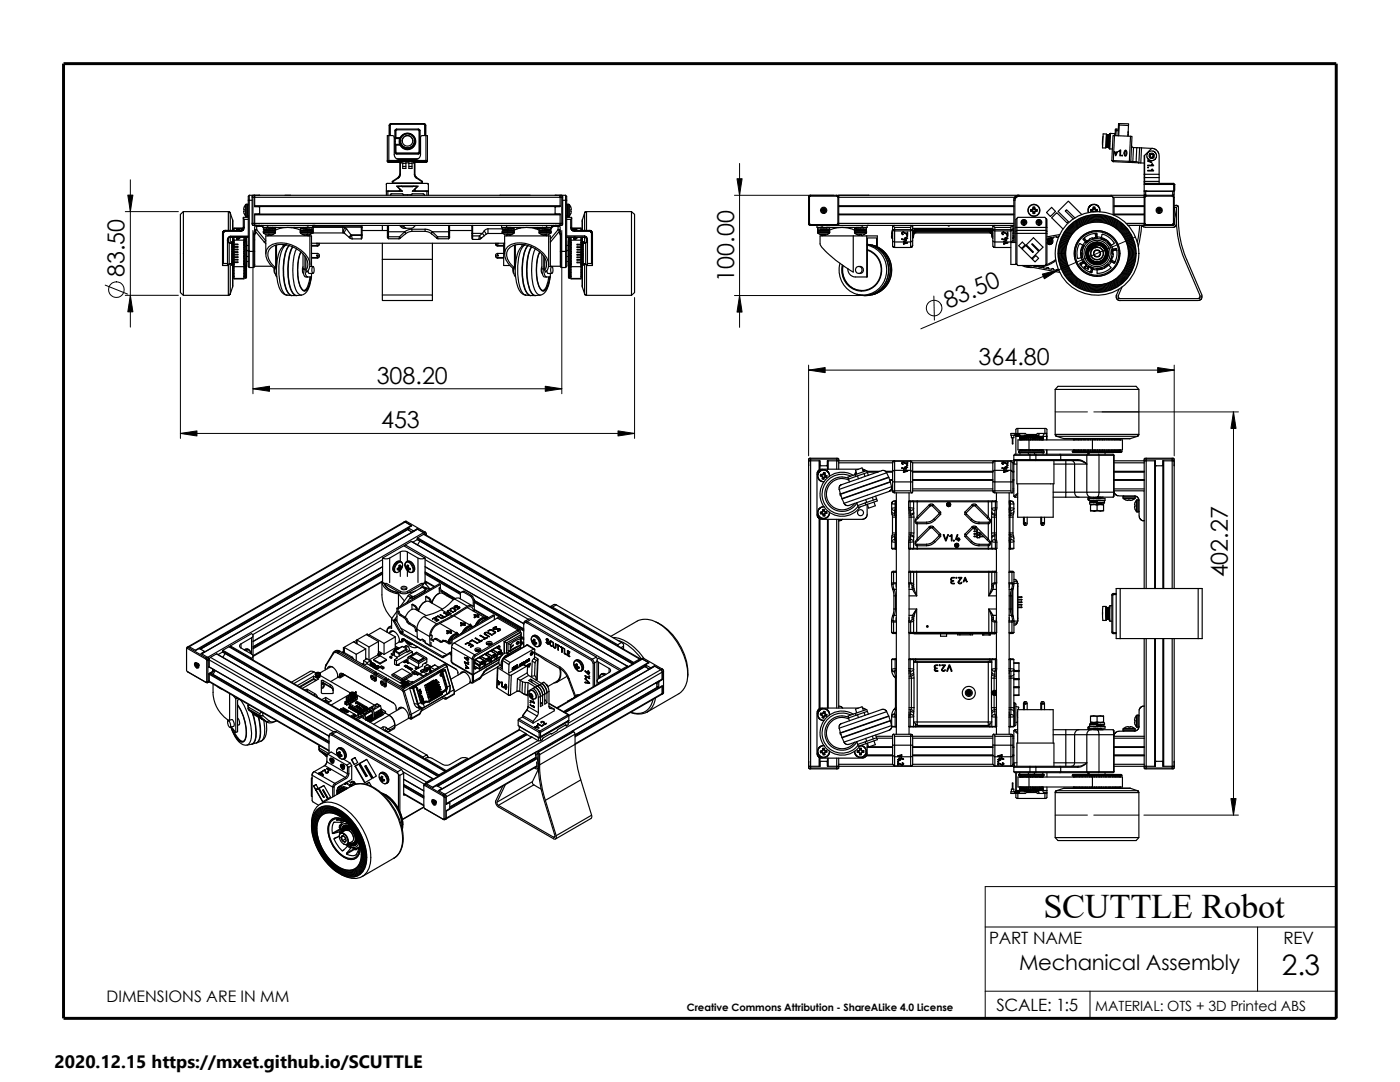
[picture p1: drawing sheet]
<svg xmlns="http://www.w3.org/2000/svg" width="279mm" height="216mm" viewBox="0 0 279 216" stroke-linecap="round" stroke-linejoin="round" font-family="sans-serif">
<defs><g id="words">
<text font-size="6.9" x="208.3" y="183.2">SCUTTLE Robot</text>
<text font-size="5.6" x="255.8" y="194.6">2.3</text>
<g font-size="4.7">
<text x="24.8" y="55.3" transform="rotate(-90 24.8 55.3)">83.50</text>
<text x="146.5" y="56.2" transform="rotate(-90 146.5 56.2)">100.00</text>
<text x="189.2" y="61.6" transform="rotate(-23 189.2 61.6)">83.50</text>
<text x="75.2" y="76.6">308.20</text>
<text x="195.3" y="72.8">364.80</text>
<text x="76.1" y="85.5">453</text>
<text x="245.1" y="115.2" transform="rotate(-90 245.1 115.2)">402.27</text>
</g>
<text font-size="4.2" x="203.4" y="193.5">Mechanical Assembly</text>
<text font-size="3.6" x="10.9" y="213">2020.12.15 https://mxet.github.io/SCUTTLE</text>
<g font-size="3.4">
<text x="197.4" y="188.4">PART NAME</text>
<text x="256.1" y="188.4">REV</text>
<text x="198.8" y="201.7">SCALE: 1:5</text>
</g>
<text font-size="3.2" x="21.3" y="199.9">DIMENSIONS ARE IN MM</text>
<text font-size="2.8" x="218.6" y="201.7">MATERIAL: OTS + 3D Printed ABS</text>
<text font-size="2" x="137.1" y="201.7">Creative Commons Attribution - ShareALike 4.0 License</text>
</g></defs>
<g fill="none" stroke="#000" stroke-width=".2">
<path d="M26 35.9v29.4M146.6 39h19.8M147.6 32.6v32.7M21 56.9l4.4 1.8M25 42.2h10.6M25 58.9h10.6M36 59.4v28.1M50.5 46v32.6M112.1 46v32.6M126.6 59.4v28.1M146.6 59h25M186.4 59.1l.1 4.8"/>
<path d="M226.6 47.3l-42.8 18.3M50.5 77.6h61.6M161.4 72.9v18.1M161.4 73.9h72.9M234.3 72.9v18.1M36 86.5h90.6M210.6 82.2h6.4M218.3 82.2h9M219.9 82.2h27.3M246.2 82.2v80.4M266.7 153.3v49.9h-239.9M210.6 162.6h6.4"/>
<path d="M218.3 162.6h9M228.3 162.6h18.9M266.7 176.9h-70.1v26.3M196.6 185h70.1M196.6 197.8h70.1M217.5 197.8v5.4M251 185v12.8"/>
<circle cx="23.2" cy="57.8" r="1.56"/>
<circle cx="186.4" cy="61.5" r="1.55"/>
</g>
<path d="M12.7 12.7h254v190.5h-254z" fill="none" stroke="#000" stroke-width=".59"/>
<g fill="none" stroke="#000" stroke-width=".23">
<path d="M49.6 40h.7M49.6 40v10.2M49.7 39h63.2M49.7 39v11.2h.9v-3.5M49.7 39l-.1 .2v.8M50.3 39.4v5.2M50.5 39v.4h-.2zM50.8 39.4h-.3v5.6l-.2-.4M50.8 39v.4M50.8 39.4v1.8h61M77.1 36.8l.1-.2h8.2l.1 2.4M77.1 38.1h2.6l.1-.3-.6-.7h4.2l-.6 .7 .1 .3h2.6"/>
<path d="M77.1 39v-.8h.3v.8M77.1 36.8v1.4M77.3 32.2l.2 .2M77.3 32.2h.1M77.5 32.4h2.5M77.5 32.3v.1M77.6 27.1h-.3v5.1M77.6 27.1h.8l.3 .3v3.6a1 1 0 0 0 1 .8h3.4a1 1 0 0 0 .8-1v-3.4l.3-.3h.8M77.6 38.1l-.1 .1M77.6 32.2h7.4v-.2h-7.7l.2 .3M77.6 32.2l-.1 .1M77.6 27.1v5.1"/>
<path d="M77.7 25v2.1M77.7 25h.2M77.7 25h.1M77.8 24.8l-.1 .2M77.9 25v2.1M78 24.8l-.1 .2M78 24.7v.1M78 24.7h6.6M78 24.8h6.6M78 24.7l-.3 .3M78.3 36.2v.4l.1-.3M78.3 36.2l.1 .1"/>
<path d="M78.4 36.5h5.8M78.8 26.1v4.3M78.9 28.8l.1 .2M78.9 28.8l-.1 1.7 .4 .2M78.9 27.7v1.1M78.9 27.6h.8M78.9 25.9h.1M79 26.1v1.4M79 29v1.4M79 27.5h.8M79 26.1h-.1v1.5M79 27.5l-.1 .1"/>
<path d="M79.1 31.7h4.4M79.2 30.5l-.3-.1 .3 .3h4.3M79.2 25.9l-.2 .2M79.2 25.8v.1M79.2 25.8l-.4 .3 .1-.2M79.2 25.8h4.3M79.2 25.9h4.3M79.4 37.2v.1l.9 .9h-2.9M79.4 35.4l-1.1 .8M79.5 35.5l-1.1 .8M79.7 27.6l.1 .1M79.7 27.6v1.2h-.8"/>
<path d="M79.7 38.1h.5M79.8 32.4h.1M79.8 28.2v.5M79.8 34.8l-.3 .7M79.8 32.4v2.4M79.8 34.8h.1M79.8 27.5h.1a1.56 1.56 0 0 1 2.4-.5 1.56 1.56 0 0 1-.1 2.5 1.56 1.56 0 0 1-2.4-.8M79.8 28.7l-.1 .1 .2 .1M79.8 27.5l-.1 .1M79.8 27.5a1.66 1.66 0 0 1 2.6-.6 1.66 1.66 0 0 1 0 2.6 1.66 1.66 0 0 1-2.6-.5h-.8M79.9 34.8l-.1 .5-.3 .2M80 32.4h.1"/>
<path d="M80 32.5l-.1-.1v2.4M80 28.6a1.39 1.39 0 0 0 1.3 1 1.39 1.39 0 0 0 1.3-1M80 32.5h.1M80 32.4v.1M80 32.5l1 .1M80.1 37.2h.1M80.2 37.2h.1M80.2 37.2h2.2M80.3 28.1a1.07 1.07 0 0 1 1-1 1.07 1.07 0 0 1 1.1 1M80.3 28.1h.1M80.4 33.2h.6M80.5 38.9l-.2-.2h-2.2l-.2 .3"/>
<path d="M80.5 38.9v.1M80.5 38.9h1.6M81.3 38.9v.1M81.6 33.2h.6M82.1 38.9l.2-.2h2.2l.2 .2M82.1 38.9v.1M82.2 32.5v1.1h-.6v-1.1h-.6v1.1h-.6v-1.1M82.4 38.1h.5M82.4 37.2h.1M82.5 37.2h-.1M82.6 32.5l-1 .1M82.6 32.5h.1"/>
<path d="M82.6 32.4v.1M82.6 32.4h.1M82.7 32.4l-.1 .1M82.7 34.8l.1 .4 .3 .3M82.7 34.8l.4 .6M82.7 32.4v2.4M82.7 28.1a1.4 1.4 0 0 1-1.4 1.4 1.4 1.4 0 0 1-1.4-1.4M82.8 32.4v2.4M82.9 28.2h.1M83.1 35.5l1.1 .8M83.1 35.5l.1-.1 1.1 .8M83.2 37.2v.1l-.9 .9h3.2"/>
<path d="M83.5 25.9l.1 .2M83.5 30.5h-4.3v.2h4.3M83.5 30.5v.2M83.5 25.8l.3 .3M83.5 25.8v.1M83.6 26.1h.2M83.6 30.4h.2M83.6 26.1v4.3M83.6 30.4l-.1 .1M83.7 25.9l.1 .2M83.7 25.9h.1M83.8 26.1v4.3"/>
<path d="M83.8 30.4l-.3 .3M83.8 30.4h.1M83.8 30.4l-.1 .2-.2 .1M84.2 36.3l.1-.1v.4l-.1-.1M84.2 36.3v.2M84.6 24.8l.2 .2M84.6 24.7l.3 .3M84.6 24.7v.1M84.7 38.9v.1M84.8 25v2.1M84.8 25h.1M84.9 24.8l.1 .2"/>
<path d="M84.9 25l.1 2.1M84.9 25v2.1M85 38.1l.1 .1M85 27.1v4.9h.3l-.3 .2M85 27.1h.3v5.1l-.2 .2M85.1 32.3v.1M85.1 32.4h-2.5M85.2 38.2v.8M85.3 32.2l-.2 .2M85.3 32.2h.1M99.8 39h6M110.8 39h1v.4h-61"/>
<path d="M111.8 39.4v1.8l-1 .1v1.3l1 .1v1.9M111.8 39.4h.5M112.1 39h-.3v.4M112.1 39l.2 .4M112.1 39v5.6M112.3 39.4v5.2h-.2M112.3 40h.8M112.9 39l.2 .2v.8M112.9 39v11.2M113.1 40v10.2h-.2M161.4 39.4v5.2M161.4 39.4h.1"/>
<path d="M161.5 39.4v5.2M161.8 39.1l-.3 .3M161.8 39h5.2M161.8 39v.1h5.2M161.8 38.9l-.4 .2v.3M167 39l.2 .1 .2 .3-.4-.3M167 39v.1M167.2 39.4v5.2M167.4 39.4v5.2M167.4 39.4h35.1M202.3 40v8.4M202.3 40h.2"/>
<path d="M202.5 40v8.4M203.3 39h-35.9v.4M203.3 39.2h18.6M203.3 38.9l-.4 .1-.4 .3-.2 .7M203.3 39.2l-.5 .1-.2 .7M203.3 39.2v-.2h18.4l.2 .2M220.1 27.2l-.1 1.8M220.2 26.7h.6l-.1 2.8h-.7zM220.7 29.3h.1M220.8 29.3h.1M220.9 27l-.1 2.3M220.9 29.3h.1"/>
<path d="M220.9 26.9h.1M220.9 26.9v.1M220.9 26.9l-.1 2.4M220.9 27v2.3M220.9 26.9v2.4M221 27h.1M221 27l-.1 2.3M221 29.3h.1M221 27v2.3M221.1 29.3h-.1M221.1 27h.1M221.1 29.3h.1"/>
<path d="M221.1 27h-.1M221.1 27l-.1 2.3M221.1 29.3l.1-2.3v2.4M221.1 27v2.3zM221.2 27h.1M221.2 27l-.1 2.3M221.2 29.4h.1M221.3 27h.1M221.3 27l-.1 2.3M221.3 27l-.1 2.4M221.3 29.4h.1M221.4 27l-.1 2.3"/>
<path d="M221.4 27l-.1 2.4M221.4 27l-.1 2.3zM221.4 27h.1M221.4 27v2.1M221.5 26.8l-.2 2.8 .2 .1M221.5 29.7h.5M221.6 26.6l-.2 .2M221.6 26.6l-.1 3.1M221.7 39h6.6M221.9 32h.3M221.9 32l.3 .3M221.9 39.2l.2 .2"/>
<path d="M222.1 39.4l.2 .2v3.3M222.1 39.4v3.5M222.1 39.4h6.4M222.2 32.3l3.2 .1M222.2 32v.3M222.2 32l3.2 .2M222.4 30.2l.3 .6 .2-.6 .1 .1-.3 .8zM222.4 27.1l3.2 .1M222.4 27.1h-.3l-.2 4.9M222.4 27.1l-.2 4.9M222.5 26.7l-.1 .4M222.6 26.6l-.1 .1-.9-.1"/>
<path d="M222.6 26.1l-.1 1M222.6 25.9v.2h.2M222.8 25.8v.3M222.8 25.8l-.2 .1M222.8 26.1l-.1 1M222.8 25.8h.4M222.8 26.1h.4M223.3 30.2l.3-.3v1.2l-.1-1-.1 .2zM223.4 25l-.1 2.1M223.4 25h-.2l-.1 2.1M223.4 25h1.8M223.4 24.7v.3"/>
<path d="M223.4 24.7h1.8v.3M223.4 24.7h-.2v.3M224.3 30.5l.2 .6a.65 .65 0 0 0 .2-1.1h-.2l-.2 .5M224.6 30.1a.55 .55 0 0 1 0 .9l-.1-.2zM225.1 26.8h.1M225.1 27h.1M225.1 26.8v.1M225.1 26.4h.1M225.1 26.3h.1M225.2 26.4l-.1 .4M225.2 26.3v.1M225.2 25l-.1 2.2"/>
<path d="M225.4 32.2h.3l-.3 .2M225.4 32.2v.2M225.6 27.2h.3l-.2 5h.4v.2h-.6M225.6 27.2l-.2 5M225.8 29l.1 .3 .3 .1-.1 2.8 .6 .1M226.1 32.4l1.6 .1M226.2 29.4l.7 .1M226.9 29.5h.5l-.1 3-.6-.2zM227.4 29.5h.4M227.7 32.5h.6M227.8 29.5l-.1 3M227.8 29.5l2.1 .1"/>
<path d="M228.3 39.4v5.2h.2v-5.2M228.3 36.3l3-.1v.4M228.3 34.8v.7M228.3 34.8v-3.7l1.5-1.5h.3l.7 .3 .5 .9v4M228.3 38.1l.6 .1M228.3 38.2h.3v.8h-.3zM228.3 39v.4M228.3 36.8v1.4M228.3 34.8h.1M228.4 35.4h2.9M228.4 34.8v.6M228.4 34.8h2.9v.6"/>
<path d="M228.4 35.4v1.2l-.1-.3M228.4 31v3.8M228.4 35.4l-.1 .9M228.6 38.2h5.7v.8h-.3v-.8M228.7 39.1l-.2 .3M228.7 39v.1M228.7 39h5.2M228.7 39.1h5.2M228.7 38.9l-.3 .2-.1 .3M229 34h1l-.1-.2h.1l.2 .3zM229 33h1l-.1-.3 .3 .3-1.1 .1zM229.4 32l-.4 .2 .8 .2v-.1l-.5-.2 .3-.1"/>
<path d="M229.5 31.2l.2 .2M229.6 30.8l-.1 .4M229.6 30.8l-.1 .3M230 30.8l.2 .2M230 30.8h-.4M230.1 31.4h-.4M230.2 31l-.1 .4M231.3 35.4v.8M233.9 39l.3 .1 .1 .3M233.9 39v.1M233.9 39.1l.3 .3M234.2 39.4v5.2h.1v-5.2"/>
<path d="M234.2 39.4h.1M234.2 36.8h.2v1.2l-.2 .2zM234.2 36.6v.2h-5.9M234.2 36.6l.2 .2M234.2 36.6h-5.9v.2M36.6 42.2h9M36.6 42.2l-.6 .6v15.6l.6 .5h9M36.6 42.2v16.7M44.4 52.8v.2h1v-.2M44.4 46.6v6.2M44.6 52.6l-.2 .2M44.6 52.6h.8"/>
<path d="M44.6 46.6v6M45 46.2h-.2l-.2 .4M45 46l-.5 .2-.1 .4h.2M45.4 48.1h.2v.3h-.2M45.4 52.8h.2v.2h-.2M45.4 48.4h.3v4.4h-.3M45.6 42.2v3.8M45.6 53v5.9M45.6 47.5v.6M45.6 42.2l.4 .3M45.7 48.5h.6v4.1M45.7 52.6h.6"/>
<path d="M45.8 48.5h-.1M45.8 48.5h.1M45.8 52.6v.1M45.9 52.6h-.2M46 58.7l-.4 .2M46 42.5v3.5M46 52.6v6.1M46 47.3v1.2M46 42.5l.4 1.4M46 47.2a.77 .77 0 0 0-.6 .8l.2-.4 .4-.3M46 47.2v-.1a.66 .66 0 0 0-.6 .8v4.9M46 47.3h3.6"/>
<path d="M46 47.2v.1M46 47.1h3.6M46 47.2h3.6M46.2 48.4v.1h.5M46.2 52.6v.2M46.2 48.3h.5M46.2 52.8l.5 .1M46.2 52.7h.5M46.2 52.6h.1M46.2 52.8h.5M46.2 48.4h.5M46.2 52.6h.5"/>
<path d="M46.3 49.7h1.2v.1h-1.2M46.3 50.7h1.2v.2h-1.2M46.3 48.9h.4M46.3 52.2h.4M46.3 49h.4M46.3 50.6h.4M46.3 51.1h.4M46.3 50.2h.4M46.3 51.7h.4M46.3 51.2h.4M46.3 51.5h.4M46.3 49.5h.4"/>
<path d="M46.3 50.2h1.2v.2h-1.2M46.3 52.3h1.2v.1h-1.2M46.3 49.2h1.2v.1h-1.2M46.3 51.2h1.2v.2h-1.2M46.3 51.8h1.2v.1h-1.2M46.3 49.7h.4M46.3 50.5h.4M46.3 50h.4M46.3 51.9h.4M46.3 52.5h.4M46.3 51h.4M46.3 49.1h.4"/>
<path d="M46.3 52h.4M46.4 57.3l-.4 1.4M46.4 43.9l.1 2.1M46.4 43.9v2.1M46.4 52.9v4.4M46.4 47.3v1M46.5 45.7v.2M46.5 52.9l-.1 4.4M46.5 47.3v1M46.5 47.4v.4M46.5 47.8v.4M46.5 52.9v.3"/>
<path d="M46.5 53.2v.5M46.5 53.7v.3M46.5 54v.3M46.5 54.3v.3M46.5 54.6v.2M46.5 54.8v.2M46.5 55v.1M46.5 55.2h.2M46.5 45.9v.1M46.5 47.3v.1M46.5 48.2v.1M46.5 55.1v.1"/>
<path d="M46.5 55.2v.2M46.5 54.6h.2M46.5 48.2h.2M46.5 47.4h.2M46.5 45.9h.2M46.5 53.2h2.4M46.5 47.9h.2M46.5 47.8h.2M46.5 53.4h.2M46.5 53.7h.2M46.5 54h.2M46.5 54.1h.2"/>
<path d="M46.5 54.3h.2M46.5 54.8h.2M46.5 55h.2M46.5 55.1h.2M46.7 48.3h-.5v.1M46.7 45.6h1.8M46.7 52.4v3.2h2M46.7 47.3v.6M46.7 48.8v.4M46.7 49.3v.4M46.7 49.8v.4M46.7 50.4v.3"/>
<path d="M46.7 50.9v.3M46.7 51.4v.4M46.7 51.9v.4M47.2 47.5h.7zM47.2 45.8l.5 .1zM47.2 47.6l.5 .1zM47.3 47.4h.6zM47.3 45.7h.6zM47.3 47.6h.4zM47.3 45.7l.4 .1zM47.3 47.6v.1M47.3 45.8h.1"/>
<path d="M47.3 45.7v.2M47.3 45.7h.1M47.3 47.4h.1M47.3 47.5l.1 .1M47.4 47.3v.1M47.4 47.3h.1M47.4 45.7h.1M47.4 47.4h.1M47.4 47.3h.2h-.3v.1M47.4 47.6h.2M47.5 47.6h.1M47.6 45.7h.1"/>
<path d="M47.6 45.8h.1M47.6 45.9h.1M47.6 47.7h.1M47.6 47.4h.1M47.6 45.7v.1M47.6 47.6v.1M47.8 45.7h.1M47.8 47.4h.1M47.8 47.5h.1M47.9 46v.2h-2.9M47.9 46h-2.9v.2M48.5 45.4l-.2 .4-.4 .2"/>
<path d="M48.5 45.5h-1.8v.5M48.6 43.6v1.8h.1M48.6 43.6l.1 .2M48.7 49.7h.1M48.7 54.6h.2M48.7 47.4h.2M48.7 55.2h.2M48.7 47.9h.2M48.7 47.8h.2M48.7 53.4h.2M48.7 53.7h.2M48.7 54h.2"/>
<path d="M48.7 54.1h.2M48.7 54.3h.2M48.7 54.8h.2M48.7 55h.2M48.7 55.1h.2M48.7 49.3h.1M48.7 50.3h.1M48.7 52.2h.1M48.7 50.6h.1M48.7 51.1h.1M48.7 50.2h.1M48.7 51.2h.1"/>
<path d="M48.7 51.5h.1M48.7 49.5h.1M48.7 48.9h.1M48.7 48.7h.1M48.7 52.6h.1M48.7 48.4h.1M48.7 47.9v7.7h-2M48.7 48.3h.1M48.7 50.5h.1M48.7 50h.1M48.7 48.5h.1M48.7 52.9h.1"/>
<path d="M48.7 51h.1M48.7 51.9h.1M48.7 51.3h.1M48.7 49.1h.1M48.7 49.4h.1M48.7 52h.1M48.7 52.7h.1M48.7 47.3v.6M48.7 47.9h-2v.8h-.4h1.2v.1h-1.2M48.7 52.4h.1M48.7 52.8h.1M48.7 48.4l.1 .1"/>
<path d="M48.7 49h.1M48.7 50.7h.1M48.7 49.8h.1M48.7 51.7h.1M48.7 52.7l.1 .1M48.7 52.2l.1 .2M48.7 51.9v.3M48.7 51.5l.1 .2M48.7 51.1v.4M48.7 50.6l.1 .1M48.7 50.2v.4M48.7 49.3v.4"/>
<path d="M48.7 48.7v.2M48.7 52.6v.1M48.7 49.7l.1 .1M48.7 45.4l-.1 .5-.7 .3M48.7 43.8v1.6M48.7 43.8h.9M48.8 48.9v.1M48.8 52.5l-.1 .1M48.8 52.4v.1M48.8 51.9h-.1M48.8 51.7v.2M48.8 51l-.1 .1"/>
<path d="M48.8 50.7v.3M48.8 50l-.1 .2M48.8 49.8v.2M48.8 49.1l-.1 .2M48.8 49v.1M48.8 48.5l-.1 .2M48.8 48.3l-.1 .1M48.8 52.8l.2 .3M48.8 48.3h.1M48.8 52.5v.1M48.9 55v.1M48.9 54.8v.2"/>
<path d="M48.9 54.6v.2M48.9 54.3v.3M48.9 54v.3M48.9 53.7v.3M48.9 53.2v.5M48.9 47.8v.4h-.2M48.9 47.4v.4M48.9 47.3v.1M48.9 53v.2M48.9 55.1v.1M48.9 47.3l.1 5.8M48.9 53v2.5"/>
<path d="M49 43.1l.1 .1M49 40.8l-.4 .9 .1 .1v.7l.3 .6M49 40.8v2.3M49.1 53.1v2.4M49.1 47.3v.7M49.1 40.8h.3M49.1 40.8h-.1M49.1 40.8v2.4M49.1 43.2h.3M49.2 48.1h.1M49.2 48.1l-.2-.1-.2 .3M49.2 47.3v5.7l-.2 .1"/>
<path d="M49.2 48.1v7.3l-.3 .1v-.3M49.2 51.2h.4M49.2 52.2h.4M49.2 50h.4M49.2 49h.4M49.4 40.8v2.4M49.4 40.8l.2 .1M49.6 43l-.2 .2M49.6 43.4h-1v.2M49.6 50.2h.1v3.2M49.6 50.2v3l.1 .2M49.7 53.4h.9"/>
<path d="M50.3 44.6h61.8M50.6 46.7h.2M50.8 41.1h61v.1h-61M50.8 50.2v3l-.2 .2M50.8 44.6v.4h-.3M50.8 44.6v.4M50.8 45.8h.4M50.8 46.7v3.5M50.8 53.1h3.5M50.8 45.8l.1 .3M50.8 50.2h-.2v3.2M50.8 45h1"/>
<path d="M50.8 52.7h.1M50.9 46l-.3 .7M50.9 46.1l1.8 2.2M51 46.2l-.2 .5M51 45l.2 .2M51 45l-.2 .3v.5M51.1 46.4l-.2 .2-.1 .3M51.2 45.2h1.1M51.2 45h-.2M51.2 45.8l1.8 2.2-.3 .3M51.2 45.2v.6M51.2 45.8l-.3 .3"/>
<path d="M51.7 41.2l.1 .2v1.2l-.1 .1h-.9v1.9M52.1 45l.3 .1M52.3 45.2l.2 .1M52.4 45.1l-.1 .1M52.4 45.1l.1 .1M52.5 45v.4h.5h.4v-.4M52.5 45.4l.1 .4 .6 .1M52.6 46.4v.1M52.6 46.2v.2M52.6 46.4h2.4M52.6 46.2h2.4M52.6 45.8l2.3 .1-.5 .1"/>
<path d="M52.6 46.5l.9 .4 .9-.1M52.6 45.4h.1M52.6 46.5h2.3M52.7 48.3l.3 .3M53.2 45.4l-.6 .1 2.3 .1v.3M53.2 45.4h.1zM53.2 45.9h.1M53.2 45.5h.1M53.2 45.8v.1M53.2 45.4h-.1M53.3 45.9l-.1 .1M53.3 45.8h-.1"/>
<path d="M53.3 46h-.1M53.3 45.9v.1M53.4 45.4h8M53.6 46.9h.1M53.6 46.9l-.2 .2M53.7 45.4l-.5 .1M53.7 45.4h.1M53.8 45.5h.1M53.8 45.8l.6 .1M53.8 45.9h-.5M53.8 45.9l-.5 .1M54 45.4h-.8"/>
<path d="M54 46.9h.1M54.1 46.9h.1M54.2 45.4l-.7 .1M54.2 45.5h-.6M54.2 45.4v.1M54.2 45.5h.2M54.3 45.4l.1 .1M54.3 45.4h-.6M54.4 46h-.1M54.4 46h.1M54.4 45.4h-.2M54.4 45.5h-.1"/>
<path d="M54.4 45.9l-.7 .1M54.4 45.5v.1M54.4 45.9v.1M54.4 45.4h.5v.3M54.4 45.4v.2M54.4 46.8l-.4 .1M54.4 45.4h.1M54.6 46h.2M54.7 53.5v.6l.2 .5M54.8 53.6a3.9 3.9 0 0 1-1.7-3.2 2.74 2.74 0 0 1 3.2-1.9 6.4 6.4 0 0 1 5.5 3.7 2.06 2.06 0 0 1-.6 2.1l-.2-.4M54.8 53.7h.4M54.8 53.7l.1 .9 .3 .6"/>
<path d="M54.8 46l.1 .1 .1 .3M54.9 46.5l-.5 .3M55 46.4l-.1 .1M55 53.4a3.4 3.4 0 0 1-1.5-3.1 2.61 2.61 0 0 1 3-1.5 5.9 5.9 0 0 1 4.8 3.1 1.8 1.8 0 0 1-.3 2M55 53.4h-.2v.3M55 48.9v4.5M55 45.4v.1M55 45.5h-.1M55.1 45.4l-.1 .1M55.2 48.9v4.4M56.2 49.5l.4-.4 .5-.2a2.79 2.79 0 0 0-1.2 2.1 12 12 0 0 0 .7 7.4l.7 .5a1.79 1.79 0 0 1-1.6-1.6 11.5 11.5 0 0 1 .1-7.2zM56.5 49h.3"/>
<path d="M56.5 48.8v.4M57.1 48.9h.1M57.3 58.9l.8 .1M57.3 58.9h.1M57.7 49a6.9 6.9 0 0 0-1.2 4.6 9.1 9.1 0 0 0 1.1 4.9l.5 .5M57.7 49a7.1 7.1 0 0 0-1.1 4.6 9.6 9.6 0 0 0 .9 4.9l.7 .5M57.9 45.4h.1M58.1 45.4h.1M58.4 49.3a11.8 11.8 0 0 0-.3 8.6l.4 .7 .6 .4a2.57 2.57 0 0 1-1.3-2.3 11.7 11.7 0 0 1 .6-7.4M58.7 45.4v.1M58.8 45.4v.1M59.2 49.6a12.2 12.2 0 0 0-.1 8.3l.4 .6 .6 .4"/>
<path d="M59.9 46.4h2.4M59.9 46.2h2.4M59.9 46.4l.1 .1M59.9 46.2v.2M59.9 45.6v.3l1.2 .1M60 46.5l.5 .3M60 46.5h2.3M60 50.2a9.8 9.8 0 0 0 .1 7.4l.6 .5a2.25 2.25 0 0 0 1.3-2.2l.1-.6M60.1 46a6 6 0 0 0-5.3 0h-2.1l-.1 .2M60.1 46l-.2 .2M60.1 50.3a9.5 9.5 0 0 0 0 7.2l.6 .5a2.18 2.18 0 0 0 1.2-2.1l.1-.6M60.1 46h2.1l.1 .4"/>
<path d="M60.1 58.9l-2 .1M60.5 46.8l.4 .1M60.5 53.7h.4v.6a1.01 1.01 0 0 0 .5 1h-.4a1.78 1.78 0 0 1-.5-1.6zM60.5 50.7v3M60.5 53.2l-.2 .8 .3 .6M60.5 45.5l.1 .1M60.5 45.4v.1M60.6 45.4h-.1M60.6 45.6h-.7l1.1 .1v.3M60.6 45.6h.1M60.7 45.6h-.2h.6l-.5 .1M60.7 45.6h-.2l.5 .1"/>
<path d="M60.7 46.9h.1M60.9 51.1v2.6M61 51.4v2.5M61.1 45.9l.5-.1-.5 .1M61.1 45.8h.2M61.1 45.7v.3M61.1 45.4h1.1a.95 .95 0 0 1 .1 1.1M61.1 45.7l1.2 .1-.7 .1M61.1 45.7h.1M61.1 45.4l-.6 .1M61.1 45.5l-.4 .1M61.1 45.4h-.6"/>
<path d="M61.1 45.4v.3M61.2 46.8l.1 .1 .1-.1M61.2 46.8v.1M61.3 45.8h.1M61.3 45.7h-.2M61.3 46.8l.1 .3M61.4 45.7h-.3M61.4 45v.4M61.5 54l.2 .6h.8M61.6 45.8v.1M61.6 45.9l.1 .1M61.7 45.8h-.4"/>
<path d="M61.7 45.7l-.4 .1M61.7 46h-.4M61.7 46h.1M61.7 45.4h-.1M61.7 45.7v.1M61.8 45.8h-.2M61.8 53.2h.7M61.8 45.8l.3 .2M61.8 47.1h-8.8v3.6M61.8 55.3a3.4 3.4 0 0 1-1.1 2.7M61.8 47.1h.4v6.1M61.8 47.1v5.8"/>
<path d="M62 46.7l-.4 .4M62.1 55.3l-.1 .6a3.2 3.2 0 0 1-1.8 3h-.1M62.2 45.4h-.1M62.2 54.6v.7h-.8M62.2 48.5h38.5M62.2 50.6h1.1a.38 .38 0 0 1 .4 .5M62.2 49.1h1.1M62.2 49h1.1M62.2 51.5h1.1M62.2 51.4h1.1M62.3 46.5l-.9 .4v-.1l-.4 .1-.5-.1M62.3 46.4v.1"/>
<path d="M62.4 53.2a.94 .94 0 0 1 0 1.3 1.36 1.36 0 0 1 0-1.3zM62.5 46.5h-.2M62.5 45.3v1.2M62.5 46.5h5.9M62.8 45h-.4v.4h-1M63.2 48.5l.1 .2 .2-.2M63.2 48.6h.3M63.2 51h.3M63.3 49v.1M63.3 51.4v.1M63.7 48.7l-.1 .2-.3 .1M63.7 51.1l-.1 .2-.3 .1"/>
<path d="M63.7 48.7l-.1 .3-.3 .1M63.7 51.1l-.1 .3-.3 .1M63.7 48.5v.2M68.9 45.5l-.1 .1a.61 .61 0 0 0 0 1M68.9 45.5l-.5-.2v1.2h.3M68.9 45.5l.3 .2M69.2 45.7l.8 1.2M69.2 45.7l-.1 .1a.61 .61 0 0 0-.4 .6 .61 .61 0 0 0 .5 .5l.5 .4M69.7 47.3l.1 .1M69.8 47.4l.5 .3M70 46.9l.2 .1M70 46.9h2.3"/>
<path d="M70 46.9l-.3 .4M70.2 47l.1 .7M70.2 47h1.9M70.2 47l-.4 .4M70.3 47.7h1.8M72.1 45.3l.2 .1M72.1 45.3v1.7M72.1 47v.7M72.1 45.3h.1M72.1 45.3h-9.7M72.1 45v.3h-9.7M72.3 46h5"/>
<path d="M72.3 46.9l-.2 .1M72.3 45.4v1.5M72.3 47v.5l-.2 .2M72.3 45v.4M76.3 58.9h10v1.1h-10zM76.3 51.8h10M76.3 45v1M76.3 48.5v10.4M77.3 46.4v.8M77.3 45v1.4M77.3 47.2l.2 .4v-.4M77.3 47.2h.2"/>
<path d="M77.5 46.2l3.2 .1M77.5 47.2h2.2l.2 .3-.3 .1M77.5 46.2v1M77.5 46.2l-.2 .2M77.5 45v1.2M77.5 47.6h2.1M79.7 45l.8 .6h1.7l.7-.6M79.9 47.5l1-.8-.2-.4-1 .9-.1 .4M80 45.3h.6M80.3 45l.3 .3M80.6 45.3l.4 .3-.1-.1M80.8 46.2l.6-.3 .8-.2v.5l-.9 .2-.4 .3z"/>
<path d="M82.2 45.7h2.6M82.2 46.2h2.6M84.8 45.7l.8 .2 .7 .3M84.8 45.7v.5M84.8 46.2l.9 .2 .4 .2M86.1 46.6v.1M86.1 46.7l1 .8M86.3 46.2l-.2 .4M86.3 48.5v10.4M86.3 46.2v.1M86.3 46.3l1 .9M86.3 46.3l-.2 .4"/>
<path d="M87.3 47.2l.1 .4-.3-.1M87.3 47.2l-.2 .3M87.3 47.2h2.2M87.4 47.6h2.1M89.5 47.2v.4M89.5 47.2h.2l-.2 .4M89.5 47.2v-1l.2 .2v.8M89.5 45v1.2h-3.2M89.7 45v1.4M89.7 46h4.5M94.2 45.1l.1-.1v2.1h-.1zM94.2 47.1v.5l.1 .2v-.7h1.4"/>
<path d="M94.2 46.6h2.1M95.7 47.1l-.2 .7h-1.2M96.1 47.5l-.6 .3M96.3 46.6l.3 .4M96.3 46.6l-.6 .5M96.6 46.1l-.3 .5M96.6 46.1l.4 .6M96.6 47l-.5 .5-.4-.4M97 46.7l-.4 .3M97.4 46.6h3M97.4 45.7l-.8 .4M97.4 46.6l-.4 .1"/>
<path d="M97.4 45.7v.9M97.4 45.7h2.8M98.9 48.7l.4 .4-.3-.1zM98.9 51.1l.4 .3M98.9 48.5v.2M99.2 48.6h.3M99.2 51h.3M99.3 50.9l.2 .1-.2 .1-.1-.1zM99.3 51.4v.1M99.3 49.1h1.2M99.3 49h1.2M99.3 51.5h1.2"/>
<path d="M99.3 51.4h1.2M99.5 48.5l-.2 .2-.1-.2M100.1 45v.4h.5h.5v-.4M100.2 46.4h2.4M100.2 46.2h2.4M100.2 46.4l.1 .1M100.2 45.4l.2 .4 2.2 .1-.6 .1M100.3 46.5l.8 .4 1-.1-.4 .1M100.3 46.5h2.3M100.5 50.6l-1.5 .1-.1 .5 .4 .3M100.5 48.5v4.5h1.3M100.5 45.8v.2"/>
<path d="M100.8 45.4v.1M100.8 45.5h.1M100.9 45.4l-.7 .1 2.4 .1M100.9 45.4h-.1M101 45.8l-.2 .1h.2M101 46h-.1M101 45.9v.1M101.1 45.4h8M101.2 46.9v.1M101.2 46.8v.1M101.2 46.9l-.1 .2M101.3 46.8v.1"/>
<path d="M101.3 46.8l-.1 .1M101.4 45.4h.6h-.1M101.4 45.4l-.6 .1M101.4 45.4h.1M101.4 45.9h-.4M101.4 45.5h.1M101.4 45.8l.6 .1M101.5 45.9l-.5 .1M101.7 45.4h-.9M101.7 46.9h.1M101.8 46.9h.1M101.9 45.5h-.6"/>
<path d="M101.9 45.4l-.8 .1M101.9 45.4v.1M101.9 45.5h.1M102 46h.1M102 45.9l-.6 .1M102 45.5v.1M102 45.9v.1M102.4 53.5v.6l.2 .5M102.4 46h-2l-.2 .1v.3M102.4 46l.2 .2M102.5 53.6l-.3-.2a3.2 3.2 0 0 1-1.3-3.6 3.6 3.6 0 0 1 4.2-1.2 6.2 6.2 0 0 1 4.3 3.6 2.02 2.02 0 0 1-.5 2.1l-.2-.4M102.5 53.7h.3"/>
<path d="M102.5 53.7l.1 .9 .3 .6M102.6 46.5l-.5 .3M102.6 45.6v.3M102.6 46.2v.2M102.6 46.4v.1M102.7 53.4a3.4 3.4 0 0 1-1.5-3.1 2.77 2.77 0 0 1 3.4-1.5 6 6 0 0 1 4.3 3.1 1.92 1.92 0 0 1-.2 2M102.7 53.4h-.2v.3M102.7 48.9v4.5M102.8 48.9v4.4M103.2 45.4v.3M103.7 45.4l.1 .2M103.8 49.5l1-.6a2.71 2.71 0 0 0-1.2 2.1 12 12 0 0 0 .7 7.4l.6 .5a1.82 1.82 0 0 1-1.5-1.6 10.4 10.4 0 0 1 .4-7.8z"/>
<path d="M104.2 48.8v.4M104.5 45.4h.1M104.9 58.9l.9 .1M104.9 58.9h.1M105.3 49a6.9 6.9 0 0 0-1.1 4.6 9.1 9.1 0 0 0 1 5l.6 .4M105.4 49a7.2 7.2 0 0 0-1.2 4.6 9.6 9.6 0 0 0 1 4.9l.7 .5M105.4 45.4h.1M105.8 45.4h.1M106 49.3a11.5 11.5 0 0 0 .1 9.2l.7 .5M106.1 49.3a11.6 11.6 0 0 0 0 9.1l.7 .6M106.8 49.6a12.1 12.1 0 0 0-.1 8.3l.4 .6 .7 .4M107.4 45.4l.1 .1"/>
<path d="M107.5 45.5l.1 .1h-.9M107.6 46.2h2.4M107.6 46.4h2.4M107.6 46.4v.1M107.6 45.6v.3M107.6 45.4h.1M107.6 45.4l.1 .2M107.6 45.9l1.1 .1M107.6 45.4l-.1 .1M107.6 46.5h2.3M107.6 46.5l.5 .3M107.7 50.2a9.9 9.9 0 0 0 .1 7.4l.6 .5a2.31 2.31 0 0 0 1.3-2.2v-.6l-.2 1.1a1.87 1.87 0 0 1-1.1 1.6 2.17 2.17 0 0 1-1.2-2.1 10.2 10.2 0 0 1 .5-5.6"/>
<path d="M107.7 45.5h.5M107.7 46a5.9 5.9 0 0 0-5.3 0M107.8 46l-.2 .1v.3M107.8 45.5v.1M107.8 46h2.1l.1 .2M107.8 46h.1M107.8 58.9l-2 .1M108.1 46.8l.4 .1M108.1 53.7l.1 .6a.81 .81 0 0 0 .8 1M108.1 53.2l-.1 .8 .2 .6M108.1 50.7v3M108.1 53.7h.4"/>
<path d="M108.2 45.6h.6l-.5 .1M108.2 45.5l.1 .1M108.2 45.6h-.6h.6M108.2 46h.1M108.3 45.4l-.2 .2M108.3 45.4h-.1M108.3 45.6h-.1M108.3 45.6h-.7l1.1 .1v.3M108.3 45.6h.1M108.3 45.6h-.2l.6 .1M108.4 46.9h.1M108.5 53.7a1.67 1.67 0 0 0 .5 1.6"/>
<path d="M108.5 51.1v2.6M108.7 51.4v2.5M108.7 46h.1M108.7 45.7v.3M108.8 45.4l1.2 .1M108.8 45.7l1.2 .1h-.7M108.8 45.7h.1M108.8 45.5l-.5 .1M108.8 45.4h-.6M108.8 45.4l-.6 .1M108.8 45.4v.3M108.8 46.8l.2 .1"/>
<path d="M108.9 46.8v.1M108.9 46h.1M108.9 45.8h.1M108.9 45.7h-.2M109 46.9l.1 .2M109 46.9h.1M109 55.3h.8M109 46.8v.1M109.1 45.7h-.3M109.1 45v.4M109.1 54l.2 .5 .8 .1M109.2 45.9l.2 .1"/>
<path d="M109.2 45.9h-.5M109.2 45.8l-.5 .1M109.2 45.8v.1M109.3 46h.3h-.3M109.4 45.7l-.7 .1h.2M109.4 46h-.5M109.4 45.8h-.5M109.4 46h.1M109.4 46h-.1M109.4 45.4h-.2M109.4 45.7v.1M109.4 45.8h-.2"/>
<path d="M109.5 53.2h.6M109.5 47.1h.3v6.1M109.5 47.1v5.8M109.5 47.1h-8.8v3.6M109.5 55.3a3.5 3.5 0 0 1-1.2 2.7M109.6 45.8v.2M109.6 45.4h.1M109.8 55.3l-.1 .6a3.2 3.2 0 0 1-1.9 3M109.8 48.2l.1 .1M109.8 54.6v.7M109.8 53.1h2M109.9 48.3h-.1"/>
<path d="M109.9 46.5l-.8 .4v-.1l-.5 .1-.5-.1M109.9 45.4h.1M110 45.4v.1M110 45.4v.4M110 46.4l-.1 .1M110 46.2v.2M110 45.4h-.1M110 53.2a.93 .93 0 0 1 .1 1.3 1.43 1.43 0 0 1-.1-1.3zM110 45.5v.1M110.1 45v.4h-1M110.1 45.2h.1M110.4 45.2l-.4 .3"/>
<path d="M110.4 45.2l-.1-.1-.2 .2M110.4 45.2h1M110.5 45l-.2 .1M110.8 45h1.3M111.4 45.8l.3 .3M111.4 45.8l-1.6 1.9M111.4 45l.3 .1M111.4 45.2v.6M111.5 46.3l.3 .3v.3M111.7 46.1l.1 .6M111.7 45.1l.1 .7h-.4M111.7 45.1l-.3 .1"/>
<path d="M111.7 46.1l-1.8 2.2M111.8 46l.2 .7M111.8 45.8l-.1 .3M111.8 44.6v.4M111.8 44.6v.4h-61M111.8 42.7l-61 .2h61M111.8 46.7v3.5h.2v-3.5M111.8 50.2v3l.2 .2v-3.2h.9M111.8 46.7h.2M111.8 52.3h.1M112 53.4h.9M112.1 44.6v.4"/>
<path d="M112.3 44.6l-.2 .4M112.9 50.2v3.2M113.1 43.8h.8M113.1 43l.2 .2M113.1 50.2v3l-.2 .2M113.1 43.4h1v.2M113.1 47.1h3.5M113.1 51.2h.3M113.1 52.2h.3M113.1 47.3h3.5M113.1 50h.3M113.1 49h.3"/>
<path d="M113.3 40.8l-.2 .1M113.3 40.8v2.4M113.3 43.2h.2M113.3 40.8h.2M113.4 48.1h.3M113.5 47.3v5.8M113.5 48.1v5M113.5 53.1v2.3l.1 .1M113.5 40.8h.1M113.5 40.8v2.4M113.6 53.1v2.4M113.6 47.3v.7"/>
<path d="M113.6 40.8v2.3M113.6 43.1l-.1 .1M113.6 40.8a1.27 1.27 0 0 1 .3 1.3v.5l-.3 .5M113.7 53l-.2 .1M113.7 48.1l.1 .2M113.7 48.1v5l.2-.2M113.7 53v2.5M113.7 47.3v.8M113.7 55.2v.3h-.1M113.7 47.5v.4M113.7 53.4v.3M113.7 53.7v.4"/>
<path d="M113.7 54.1v.3M113.7 54.4v.3M113.7 54.7v.4M113.7 53.2h.3M113.7 47.9h2.5M113.7 53.4h.3M113.7 55.2h.3M113.7 47.7h.3M113.7 47.3v.2M113.7 47.9v.3M113.7 55.1v.1M113.7 53.7h.3"/>
<path d="M113.7 47.5h.3M113.7 53.9h.3M113.7 54.4h.3M113.7 54.1h.3M113.7 54.7h.3M113.7 54.9h.3M113.7 55.1h.3M113.8 51.9h.2M113.8 52.5l.1 .1M113.8 49v.1M113.8 49.8v.2M113.8 50.7v.3"/>
<path d="M113.8 51.7v.2M113.8 52.4v.1M113.8 52.8v.1M113.8 48.3h.2M113.8 50h.2M113.8 48.5h.2M113.8 52.5h.2M113.8 52.9h.2M113.8 51h.2M113.8 49.1h.2M113.8 48.3h.1M113.8 52.4h.2"/>
<path d="M113.8 52.8h.2M113.8 49h.2M113.8 50.7h.2M113.8 49.8h.2M113.8 51.7h.2M113.8 48.3l.1 .1M113.8 48.5l.1 .2M113.8 49.1l.1 .2M113.8 50l.1 .2M113.8 51l.1 .1M113.9 49.7l-.1 .1M113.9 45.4l.2 .5 .6 .3v-.2l-.5-.3-.1-.3"/>
<path d="M113.9 45.4h.2M113.9 49.7h.1M113.9 50.6l-.1 .1M113.9 51.5l-.1 .2M113.9 52.2l-.1 .2M113.9 52.7l-.1 .1M113.9 49.3h.1M113.9 50.3h.1M113.9 52.2h.1M113.9 50.6h.1M113.9 51.1h.1M113.9 50.2h.1"/>
<path d="M113.9 51.2h.1M113.9 51.5h.1M113.9 49.5h.1M113.9 48.9h.1M113.9 48.7h.1M113.9 52.6h.1M113.9 48.4h.1M113.9 48.7v.2M113.9 49.3v.4M113.9 50.2v.4M113.9 51.1v.4M113.9 51.9v.3"/>
<path d="M113.9 50.5h.1M113.9 51.3h.1M113.9 49.4h.1M113.9 52h.1M113.9 52.7h.1M113.9 52.6v.1M114 53h-.3v.4M114 47.3v5.9M114 48.4l-.2 .1M114 48.9l-.2 .1M114 53.2v2.4h2M114 53.2h2"/>
<path d="M114.1 43.6l-.2 .2v1.6M114.1 43.6v1.8M114.1 45.5h1.9v.4h.2M114.1 45.6h1.9M114.5 45.8l.4 .1zM114.5 45.7l.4 .1zM114.5 47.4h.6zM114.5 45.7h.6zM114.5 47.6h.1M114.5 47.5h.6zM114.5 47.6l.4 .1zM114.5 47.5h.1"/>
<path d="M114.5 47.6h.4zM114.6 45.7h.1M114.6 45.8h.1M114.6 45.7v.2M114.6 47.6v.1M114.6 47.5h.1M114.6 47.3v.1M114.6 47.6h.1M114.7 47.3h.1M114.7 46h2.9v.2M114.7 45.7h.1M114.7 47.4h.1"/>
<path d="M114.7 46.2h2.9M114.7 47.3h.1l-.2 .1M114.7 47.6h.2M114.8 47.6h.1M114.8 45.7h.1M114.8 47.4h.1M114.8 45.8h.1M114.8 45.9h.1M114.8 47.7h.1M114.9 45.7h.1M114.9 47.4h.1M114.9 45.8h.1"/>
<path d="M114.9 47.7h.1M114.9 47.6v.1M114.9 45.9h.1M114.9 45.7v.2M114.9 47.6h-.1M115.1 45.7h.1M115.1 47.4h.1M115.1 47.5h.1M116 53.2h.2M116 48.3h.4M116 53.4h.2M116 49.7h.4"/>
<path d="M116 50.2h.4M116 51.5h.4M116 50.5h.4M116 50h.4M116 48.5h.9M116 52.5h.4M116 52.9h.4M116 55.2h.2M116 45.9h.2M116 51h.4M116 50.6h.4M116 51.1h.4"/>
<path d="M116 49.1h.4M116 52h.4M116 52.2h.4M116 52.7h.4M116 47.3v1.4M116 48.9v.4M116 49.4v.4M116 49.9v.4M116 50.4v.4M116 50.9v.4M116 51.4v.4M116 51.9v.4"/>
<path d="M116 52.4v.8M116 47.7h.2M116 53h.2M116 53.7h.2M116 47.5h.2M116 53.9h.2M116 54.4h.2M116 54.1h.2M116 54.7h.2M116 54.9h.2M116 55.1h.2M116 52.8h.4"/>
<path d="M116 48.4h.4M116 48.3h.4v.2M116 52.6h.4M116 48.9h.4M116 49h.4M116 50.7h.4M116 51.7h.4M116 51.2h.4M116 49.5h.4M116 48.7h.4M116 53.2v2.4h-2M116.2 55.2v.2"/>
<path d="M116.2 54.7v.2M116.2 54.4v.3M116.2 54.1v.3M116.2 53.7v.4M116.2 53.4v.3M116.2 53v.4M116.2 47.9v.4M116.2 47.5v.4M116.2 54.9v.2M116.2 47.3v.2M116.2 52.9v.1M116.2 55.1v.1"/>
<path d="M116.2 52.9v4.4M116.2 45.7v.2M116.2 47.3v1M116.2 43.9v2.1M116.2 57.3l.5 1.4M116.2 43.9l.5-1.4v3.5M116.4 49.3h-1.2v.1h1.2M116.4 50.3h-1.2v.1h1.2M116.4 51.8h-1.2v.1h1.2M116.4 52.3h-1.2v.1h1.2M116.4 51.3h-1.2v.1h1.2M116.4 50.8h-1.2v.1h1.2"/>
<path d="M116.4 48.7h-1.2v.2h1.2M116.4 49.7l-1.2 .1v.1h1.2M116.4 48.5v4.1h.5M116.4 48.4h.1M116.4 52.8v.1M116.4 52.6v.2M116.6 47.3l.4 .2M116.6 47.1l.1 .2M116.6 47.3h.1M116.6 47.1l.5 .2M116.7 58.7l.4 .2M116.7 52.6v6.1"/>
<path d="M116.7 47.3v1.2M116.8 52.6v.1M116.8 48.5h.1M116.9 48.5h-.1M116.9 52.6l-.1 .1M117 48.1h.2M117.1 42.2l-.5 .3M117.1 47.3l.1 .7-.2-.5M117.1 42.2v3.8M117.1 53v5.9M117.1 47.3l.1 .6v5.1M117.1 47.5l-.1 .9h.2"/>
<path d="M117.1 58.9h8.9M117.1 42.2h8.9M117.1 47.3l-.1 .2M117.2 52.6h.8M117.2 48.4h-.3v4.4h.3h-.2v.2M117.6 46.2l.4 .1v.3M117.6 46l.5 .2 .1 .4h-.2M118 46.6v6M118.2 46.6v6.2l-.2-.2M118.2 52.8v.2h-1.2M126 42.2v16.7M126 42.2l.6 .6v15.6l-.6 .5"/>
<path d="M161.4 44.6v.2l.4 .2-.3-.4M161.4 44.6h.1M161.8 44.8h5.2M161.8 45h16.7M163 45v.4h1.1M163.2 46.4h2.4M163.2 46.2h2.4M163.2 46.4v.1M163.2 46.2v.2M163.2 45.7l2.4 .1-.6 .1M163.2 46.5h.1M163.2 46.5l.5 .3"/>
<path d="M163.3 46.5h2.2M163.3 45.7l-.1 .3h.5M163.3 46l-.1 .2M163.4 46h2M163.7 47.1h6.6v7.2a23.1 23.1 0 0 1-6.6-5.4zM163.7 46h.1M163.7 45.4h1.1M163.7 45.7v.3M163.8 45.4h.1M163.8 45.8l.1 .1M163.8 45.8h.1M163.8 46h.1"/>
<path d="M163.9 45.7l-.1 .1M163.9 45.9l-.1 .1M163.9 45.9h.1M164 45.4h-.2M164 46.9h.1M164.1 45.4h8M164.1 45v.4M164.1 46.9h.1M164.2 46.9l-.1 .2M164.2 41.9l-.1 .1h.1M164.2 42l.1 .1M164.2 41.9h-.1l.1 .1"/>
<path d="M164.2 41.9h.1M164.2 42h.1M164.3 41.9h.1M164.3 42.1v.1M164.3 45.8h-.5M164.3 42.1h.1M164.3 41.9h-.1M164.3 42.2h.1M164.3 41.8h.1M164.3 41.7v.1M164.3 41.7h.1M164.3 42.2v.1v-.1"/>
<path d="M164.3 41.8l-.1 .1M164.3 42.3h.1M164.3 41.8v.1M164.4 45.4h-.5M164.4 45.8h.1M164.4 46.8l.1 .1 .1-.1M164.4 42.2l-.1 .1M164.4 42.2h.1M164.4 41.8h.1M164.4 41.8l.1 .1M164.4 41.7v.1M164.4 42.3h.1"/>
<path d="M164.5 41.9h.1M164.5 42.1l-.1 .1M164.5 46.8v.1M164.5 42.1h.1M164.5 45.8h-.7M164.6 42h.1M164.6 41.9h.1M164.6 42l-.1 .1M164.7 41.9v.1M164.7 42h.1M164.7 42l-.4 .3M164.7 41.9h-.1"/>
<path d="M164.8 45.4h.2v.1M164.8 45.4l-.3 .1M164.8 45.4h.1M164.8 45.4l.2 .1zM164.9 45.4h-.1M164.9 46h.1M164.9 46h.6M165 45.9l-1.1 .1M165 45.9l-.2 .1M165 45.9h-1.1M165 45.9l-1.2 .1M165 45.9h.1"/>
<path d="M165 45.8l-.1 .1M165.4 46h.1M165.4 46l.2 .1v.3M165.5 46.5l-.8 .4v-.1l-.4 .1-.6-.1 .4 .1M165.5 45.5l-2.3-.1v.4M165.6 45.4v.5M165.6 46.4l-.1 .1M167.2 44.6l-.2 .4 .3-.2 .1-.2M167.2 44.6h35.1M167.4 44.6v.4M167.4 42.9h34.9M167.4 41.1h34.9"/>
<path d="M167.4 41.2h34.9M167.4 42.7h34.9M167.6 52.5a5 5 0 0 0 3.4 6.2M168.3 53a4.1 4.1 0 0 0 3.7 5M169.2 53.7v.3a1.53 1.53 0 0 0 1.5 1.3h2.3M169.2 53.6v.1M170.3 47.1h4.8v2.2M170.5 46.2h2.4M170.5 46.4h2.4M170.5 46.4l.1 .1M170.5 45.9a5.9 5.9 0 0 0-5.1 .1M170.5 46.2v.2"/>
<path d="M170.6 45.6v.4h.6v-.3h-.3M170.6 46.5h2.3M170.6 46.5l.5 .3M170.7 46l-.2 .2M170.9 45.7v.3h-.2M170.9 45.6l-.3 .1h.3M170.9 45.6h-.3l.3 .1M171 46h1.8l.1 .2M171 58.7l.4 .1M171.1 46.8l.4 .1 .9-.1M171.1 46.8l.4 .1M171.2 46h.5"/>
<path d="M171.3 45.8v.1M171.4 53.2a.73 .73 0 0 1 .9 .7 .73 .73 0 0 1-.9 .7M171.4 46.9h.1M171.4 58.8a5 5 0 0 0 5.7-6.6 4.9 4.9 0 0 0-4-3.4 5.1 5.1 0 0 1 4.3 5.3 5.1 5.1 0 0 1-4.8 4.9M171.5 46.9h.1M171.7 45.7l.6 .1M171.7 45.7h-.5M171.7 45.9l-.5 .1M171.7 45.9h-.5M171.7 45.7h.1M171.7 45.9h.1M171.8 46.8l.3 .3"/>
<path d="M171.9 46.9h.1M172 46.9h.1M172 45.4h-.4M172.1 45v.4M172.2 45.7l-.9 .1M172.2 45.4h.1M172.2 46h.1M172.2 45.4h-.9M172.3 45.4l.6 .1v.3M172.3 45.4h.1M172.3 45.5h.1M172.3 45.8l-.6 .1"/>
<path d="M172.3 45.9h-.6M172.3 45.8l-1 .1M172.3 45.8v.1M172.3 45.9l-.1 .1M172.3 45.9l-.7 .1M172.4 46.8h.1M172.9 46.5l-.5 .3M172.9 45.5l-2-.1v.3l2 .1h-.6M172.9 46.4v.1M172.9 46.2v.2M173 47.1v8.2M173.1 45v.4h-1"/>
<path d="M173.1 48.9a5 5 0 0 1 3.8 5.7 5 5 0 0 1-5.3 4.2l-.6-.1M173.1 49.9a4.1 4.1 0 0 1 2.7 4.8 4.1 4.1 0 0 1-4.4 3.2 4.1 4.1 0 0 1-3.2-4.9M173.1 49.8a4.3 4.3 0 0 1 2.8 4.6 4.3 4.3 0 0 1-4 3.7 4.1 4.1 0 0 1-3.8-5.2M174.2 49l-1.1-.2a5.1 5.1 0 0 1 4.5 5.9 5.1 5.1 0 0 1-6.2 4.1M174.2 48.9a5.2 5.2 0 0 1 3.5 4.9 5.2 5.2 0 0 1-3.5 5M174.2 48.9l.4 .2M174.2 58.8l-1.5 .2M174.6 49.1a5.1 5.1 0 0 1 3.3 5 5.1 5.1 0 0 1-3.8 4.7h.1M174.6 49.1a5.1 5.1 0 0 1 3.4 4.9 5.1 5.1 0 0 1-3.7 4.7M174.9 49.2v-1.7h-1.8v7.8h-.1M177.9 47.1l.2 .5M177.9 46.6v.5h.2"/>
<path d="M177.9 46.6h.2M178 47.2l.1 .4M178.1 45.1h.2l.2 .3v.4h-.4zM178.1 45v.2M178.1 45.8l.4 .3M178.1 45.8v2.3l.4 .2v-2.2M178.1 48v1.1l.4 .3M178.1 45.8l-.2 .8M178.3 45v.1M178.5 45.4h3.2M178.5 46.1h3.2M178.5 49.4h3.2"/>
<path d="M179.9 46.5l.2 .3M180 47.7l.8 .2v-.3h-.2v-.1l.3-.2v.2h.2l-.2 .1v.4zM180 47.7h.1M180 47.7l.8 .2M180 47.7v.1M180 46.4l.3-.1 .7 .4 .1-.4v.5l-.8-.4a.19 .19 0 0 0-.2 .1 .19 .19 0 0 0 .1 .3l-.2-.1zM180.1 46.8h.1M180.2 46.7v.1M180.2 46.3l.1 .1M180.2 46.3v.1M180.2 46.3l-.1 .2M180.3 48.6h.1"/>
<path d="M180.3 48.2v.1M180.3 48.3h-1.8v1.1M180.3 48.3l.6 .1-.6 .2 .1 .1M180.3 46.4h.1M180.3 48.2l.6 .2M180.3 46.4l.7 .3M180.4 48.6h.1M180.4 48.3l-.1-.1 .4 .1M180.4 48.6v.1M180.6 47.5h.1M180.6 47.5l.2 .1M180.6 47.5v.1"/>
<path d="M180.7 48.3l.4 .1M180.7 48.3h1M180.8 47.9h.1M180.8 47.9v.1M180.9 47.9h-.1M181 47v.1M181 47.1h.1M181 46.7l.1 .1M181.1 47.1h.1M181.1 47.5v.1M181.1 47.5l-.2 .1M181.1 48.4v.1"/>
<path d="M181.1 48.4l-.7 .2M181.1 48.4l-.7 .3M181.1 48.4h.1M181.1 47v.1M181.1 47.5h.1M181.1 46.7v.1M181.7 45.4v.7M181.7 48.3v1.1M181.7 46.1v2.2M181.7 45h16.8M181.9 45l-.2 .4M181.9 45h-3.4l-.2 .1"/>
<path d="M181.9 45l.2 .2v.6M182.1 45v.1M182.1 45.6h16M182.1 45.8h-3.6v.3M182.1 45.8l-.4 .3M182.1 48l-.4 .3M182.1 49l-.4 .4M182.1 48v1M182.1 49v.2l-.4 .2M182.1 45v.2M182.1 45.8v2.2M182.3 47.1l-.2 .4"/>
<path d="M182.4 46.2l.5-.2v.2l-.5 .2-.1 .4M182.5 46.4l.2-.1v.2h-.2l-.1 .4M182.6 45.9h.1M182.7 46.3h14.8M182.9 46.2h14.4M182.9 46h14.4M183 45.6l-.4 .1-.3 .3-.1 .5h.1v.6h-.1l-.1 .2M183 45.8l-.4 .1-.2 .6M183 45.6v.2M183 45.6h14.2M189.3 45h.1M189.4 45h.1"/>
<path d="M197.2 45.8l.6 .2 .1 .5M197.2 45.6l.5 .2 .4 .7M197.2 45.6v.2h-14.2M197.3 46.2l.5 .2 .1 .4M197.3 46l.6 .2M197.3 46v.2M197.5 46.3l.3 .1M197.5 46.3v.2h-14.8M197.5 46.5l.3 .1 .1 .3M197.9 47.1l.2 .5M197.9 46.5v.6M197.9 47.1h.2"/>
<path d="M197.9 46.5h.2M198.1 47.1v.2M198.1 46.5v.6M198.1 45.1h.2l.2 .3v.4h-.4zM198.1 45v.2M198.1 45.8l.4 .3h3.2M198.1 45.8v2.3l.4 .2M198.1 48v1.1l.4 .3M198.3 45v.1l.2-.1h3.4M198.5 45.4h3.2M198.5 49.4h3.2M198.5 48.3v1.1"/>
<path d="M198.5 48.3h1.8M199.9 46.5l.3 .3M200 47.7l.8 .2v-.3h-.2v-.1l.3-.2v.2h.2l-.2 .1v.4zM200 47.7h.1M200 47.7l.8 .2M200 47.7v.1M200 46.4l.3-.1 .7 .4 .1-.4v.5l-.8-.4a.19 .19 0 0 0-.2 .1 .19 .19 0 0 0 .1 .3l-.2-.1zM200.2 46.8h.1M200.2 46.7v.1M200.2 46.3l.1 .1M200.2 46.3v.1M200.2 46.3l-.1 .2"/>
<path d="M200.3 48.6h.1M200.3 48.3l.6 .1M200.3 46.4h.1M200.3 46.4l.7 .3M200.4 48.3l-.1-.1 .4 .1M200.4 48.6h.1M200.4 48.6v.1M200.6 47.5h.1M200.6 47.5l.2 .1M200.6 47.5v.1M200.7 48.3l.4 .1M200.8 47.9h.1"/>
<path d="M200.8 47.9v.1M200.9 47.6h.2M200.9 48.4l-.6 .2 .1 .1M200.9 47.9h-.1M201 47.1h.1zM201 47v.1M201 47.1h.1M201 46.7l.1 .1M201 46.7v.1M201.1 46.8h.1M201.1 47.1h.1M201.1 48.4v.1"/>
<path d="M201.1 48.4l-.7 .2M201.1 48.4l-.7 .3M201.1 48.4h.1M201.1 47v.1M201.1 47.5h.1M201.1 46.7v.1M201.7 46.1v2.3M201.7 45h.6M202.1 45v.1M202.1 47.1h.2l-.2 .4M202.1 45.8v-.6l-.2-.2-.2 .3v.8M202.1 45.8h-3.6v2.5"/>
<path d="M202.1 48l-.4 .3h-1M202.1 45.8l-.4 .3M202.1 45.8l.2 .8h-.2M202.1 45v.2M202.1 45.8v2.6M202.3 47.4l-.2 .2M202.3 45.6h-.2M202.3 46h-.1M202.7 48.4h-1v4.4h1.2M202.7 46.2v.4M202.7 45.4v.8M202.7 45.4h6.2"/>
<path d="M202.7 46.6h6.2M202.9 43.6l-.2 .2v1.6M202.9 46v6.8l-.2-.2v-6M202.9 43.6v2.4M202.9 46h5.8M202.9 46l-.2 .2M203.3 49l.7-.7 .6 .6-.7 .7zM204 49.7l.7-.7 1.4 1.4 .1-.1-1.4-1.4 1.4-1.5 2 1.9-.8 .7-1.4-1.4-.1 .1 1.4 1.5-1.4 1.4zM204 53l.8 .3 .7 .1M204 44.3h.2M204 44.3v.1v-.1M204 44.4h.2h-.2"/>
<path d="M204 44.4h.1M204.2 44.4h.1M204.2 44.4v.1M204.2 44.3h.1M204.3 44.4l-.1 .1M204.3 44.7h.1M204.3 44.6v.1v-.1M204.3 44.6h.1M204.3 44.2l-.1 .1M204.3 44.2h.1M204.3 44.2v.1M204.3 44.1v.1"/>
<path d="M204.4 44.6h.1M204.4 44.2h.1M204.4 44.2v.1M204.4 44.6v.1M204.4 44.1h-.1h.1M204.4 44.1v.1M204.4 44.1h.1M204.4 44.4v.2M204.4 44.4v.1M204.4 44.3h.1M204.4 44.5v.1M204.5 53l.5 .1"/>
<path d="M204.5 44.4h.1M204.5 44.4h.1h-.1M204.5 44.3h.1M204.5 44.4l-.1 .1M204.5 44.3h.2M204.6 53l6.9 1.4M204.6 44.3v.1M204.6 44.4h.1M205.5 53.3v.1M205.5 53.4h.7M205.7 53h.3M205.7 41.8l.3 .1"/>
<path d="M205.7 42.1a.33 .33 0 0 1 .4 .1 .33 .33 0 0 1 .1 .4h.3v-.3M205.9 41.9v.2M205.9 42.1h.1M205.9 42.1h-.2M206 42.1h.1M206 42.1h.2M206 41.8h.2M206.1 41.7l-.4 .1v.3M206.2 41.6v-.3h.1h.2v.3M206.2 41.6h.1M206.2 41.3v.2M206.2 41.6l-.1 .1"/>
<path d="M206.2 42.1v.2M206.2 42.1l-.1 .1M206.2 41.5h.2M206.2 42.3v.3M206.2 42.4h.2M206.2 41.5v.1M206.4 53.1l.5 .1 .2-.2 .2 .3 .6 .1 .2-.2 .2 .3 .6 .1 .2-.2 .2 .2 .6 .1 .2-.1 .2 .2 .6 .1 .2-.2 .2 .3M206.4 42.3v.1M206.4 42.3h.1M206.4 42.4l.1 .2M206.5 53h-.2l.1 .1M206.5 41.3l-.1 .3"/>
<path d="M206.5 41.6l.1 .1M206.5 41.6v.2M206.5 42.1h.2M206.5 41.8l.2 .1M206.6 42.2l-.1 .1M206.6 41.7l-.1 .1M206.6 42.2l-.2 .1M206.6 41.7l.1 .1M206.7 53l-.3 .1M206.7 41.9h.1M206.7 42.1h.3M206.7 41.8a.2 .2 0 0 1 .3 .1 .2 .2 0 0 1-.1 .2l-.3 .1"/>
<path d="M206.7 41.8v.1M206.7 51l.6 .5-.7 .8-.6-.6zM206.7 53.2h.2M206.8 41.9v.2M206.9 53l-.3 .1M207 41.8l-.2 .1M207 44.3v.1h.3M207 44.3h.1M207 44.3h.2M207.2 44.3h.1M207.2 44.5l.1 .1M207.3 44.3h-.1"/>
<path d="M207.3 44.4l-.1 .1M207.3 44.2l-.3 .1 .2 .2M207.3 44.6h.1M207.3 44.2h.1M207.3 44.2v.1M207.4 44.6v.1l-.1-.1M207.4 44.6h.1M207.4 44.2h.1M207.4 44.1v.1M207.4 44.2v.1M207.4 44.1l-.1 .1M207.4 44.1l.2 .3-.2 .1v.2l-.1-.1"/>
<path d="M207.4 44.4v.2M207.4 44.3h.1M207.4 44.4v.1M207.5 44.3h.1M207.6 44.3v.1l-.2 .1M207.6 44.3h.1M207.6 44.3h-.1M208 53.3h-.4M208.3 53l-1 .1M208.7 46v6.8M208.7 43.6l-.2-.2h-5.4l-.2 .2M208.7 52.8l-.2 .2h-5.4l-.2-.2"/>
<path d="M208.7 46l.2 .2M208.9 45.4v-1.6l-.2-.2v2.4M208.9 46.6v6l-.2 .2M208.9 46.2v.4M208.9 45.4v.8M209 47.7l-.1 .2M209.1 48v.2M209.1 48.2h.1h-.1M209.1 48.2h.1M209.1 48h.1M209.2 48h-.1h.1M209.2 48.2h.1z"/>
<path d="M209.2 48.2h.1M209.2 48h.1M209.3 47.6h.3l.3 .2 .1 .5-.4 .4-.4-.1-.3-.3M209.3 48.2h.1M209.3 48h-.1M209.3 48h.1M209.3 48.2l.1 .1M209.4 47.7h.1M209.4 48.3v.2v-.2M209.4 47.8h.1M209.4 48.5h.1zM209.4 47.7v.2v-.1"/>
<path d="M209.4 47.9h.1M209.4 47.9l-.1 .1M209.4 48.3h.1M209.4 48.5h.1M209.4 47.7v.1M209.5 47.9h.1M209.5 47.9l.1 .1M209.5 48.3h.1M209.5 48.3v.2M209.5 47.7v.2M209.5 47.8v.1M209.5 48.5h.1"/>
<path d="M209.5 48h.2M209.5 48.2v.1M209.5 48.2h.1M209.6 48h.1M209.6 48h-.1M209.6 48.2l-.1 .1M209.6 47.4l.5 .4v.7l-.6 .3-.6-.2M209.7 48h.1M209.7 48.2h.1h-.1M209.7 48.2h.1M209.7 48.2h-.1M209.8 48v.2"/>
<path d="M209.8 48.2h.1M209.8 48h-.1M209.9 41.4l.8 .8-1.1 1-.7-.8zM210.3 47.3l-.2 .2-.2-.1-.6 .1-.1 .2h-.3M210.7 51.8l-2.1 1.1M210.7 52l-1.5 .9-1.1 .3M211.3 54h.1M211.3 47.1l-.2 .3-.2-.2-.6 .1M211.3 47.1h.1M211.5 46.8l-2.6 .5M214.5 43.5l-1.6-1.7-.3 .3 1.6 1.6M215.5 52.7l.1-.2 .7-.4 .6 .6-.1 .3 .4 .3"/>
<path d="M215.5 52.6l.8 1 .8 .5 .7 .3 .3-.7M215.7 52.6l-.1 .1M215.7 52.6l.1 .2M215.8 50.5l.2 .2M215.8 51.4l.3 .8M215.8 50.5l.1 .9M215.8 50.5l.1 .1 .1 .7-.2 .1M215.8 52.8v.2M215.9 42.8l-2.7-2.7-2 2.1 2 2-.3 .3-2-2.1-1 1.1 2.3 2.2M216.1 48.9l-.7-.3-.4 1.5a1.78 1.78 0 0 0 .2 1.5l.6-.2M216.1 48.9l.2 .2-.3 .8h-.2v.6M216.1 48.9l-.4 1.1 .1 1.4"/>
<path d="M216.1 52.2l.1 .1M216.2 52.3l.1 .2M216.2 52.3l.1 .1M216.2 52.3l-.5 .3M216.2 52.3h.1M216.2 49l-.3 .8M216.2 52.2l.1 .1M216.2 47.6l.1 .2M216.3 52.5l.5 .6-.3 .1a.17 .17 0 0 0-.1 .3 .17 .17 0 0 0 .2-.1l-.1-.1 .4-.2M216.3 52.5l-.5 .3M216.3 52.3l.2 .1M216.3 47.8l.3 .5"/>
<path d="M216.3 47.8l.2-.2 .3 .5M216.3 52.4h.2M216.3 52.4v.1M216.4 52.4l.1 .1M216.5 52.4v.1M216.5 47.4v.2M216.5 52.5l.3 .3M216.6 52.4h-.1M216.6 48.2l-.5 .7M216.6 52.4l-.1 .1M216.8 48.2h.3M216.8 48.2h-.1"/>
<path d="M216.8 48.2l-.1 .1M216.8 48.1h.3M216.8 48.1l-.1 .1M216.9 48.1l-.2 .1M217 50.3v.6l.3 .7M217 50.3h.1M217 50.2h.1M217 50.2v.1M217.1 48.1l-.2 .1M217.1 48.1l.1 .1M217.1 50.3v.7l.3 .6M217.1 50.3v.6l.3 .7"/>
<path d="M217.1 50.2h.1M217.1 50.3h.1M217.1 50.3l.1 .7 .2 .6M217.2 53.3l.2-.1 .7 .2M217.2 53.3l-.3 .3 .2-.2v.3h.1M217.2 42.4v-.9l.6-.6 .9-.1 .4 .2 .3 .4 .1 .8-.1-.6-.4-.6-.5-.2-.6 .1-.6 .6v.9M217.2 50.2l-.1 .1M217.2 50.2v.7l.3 .6M217.3 53.3l-.1 .4M217.3 53.3l.5 .4M217.3 51.6l.1 .1M217.4 53.2l.4 .2"/>
<path d="M217.4 51.7l.4 .5 .7 .3M217.4 51.6h-.1M217.4 51.6h.1M217.4 47.8l-.6 .3M217.4 47.8v.2l-.5 .4-.3-.2M217.4 51.6l.6 .6 .6 .2M217.5 51.6h.1M217.5 47.9l-.4 .2M217.5 51.6l.5 .5 .6 .2-.6-.2zM217.5 51.5l-.1 .1M217.5 51.5l.4 .5 .7 .3M217.5 51.5v.1"/>
<path d="M217.5 51.6l-.1 .1M217.6 54.2l-.2 .1M217.6 54.2l.2 .1M217.7 42.1l.4 .1M217.7 41.8l.3 .1M217.7 49.7h.1M217.7 49.7l.1 .2 .1-.2M217.7 49.7v.1l.2-.1M217.7 53.3l.1 .1M217.8 53.4v.3M217.8 53.4v.1M217.8 49.8h.1"/>
<path d="M217.8 49l-.5 .4-.3 .8M217.8 49v.1M217.8 54.3l-.1 .1M217.8 53.3l.2 .3M217.8 49l-.4 .5-.3 .7M217.8 53.7l-.2 .5M217.8 53.6l.2 .1M217.8 49.1h.1M217.9 48.9l-.5 .5-.4 .7v.8l.3 .7 .4 .5 .8 .4h.8l.7-.3 .5-.4 .4-.8v-.8l-.3-.7-.7-.6-.6-.3-.9 .1-.6 .3M217.9 49.1l-.5 .5-.3 .6M217.9 41.9v.2M217.9 49.7h.1"/>
<path d="M217.9 49.1h.1M217.9 42.1h-.2M217.9 42.1h.1M217.9 49.5l.2 .1-.1 .1zM217.9 49.6h.1M217.9 49h.1M217.9 49.6l.1-.1v.1M217.9 49l.1 .1M217.9 49.6v.1M218 49.1l.6-.2h.8l.5 .2 .5 .5 .2 .6v.8l-.2 .5-.5 .5-.6 .3-.8-.1-.5-.2-.5-.5-.3-.8 .2-.9 .5-.6 .8-.3h.7l.7 .5 .5 .7v.8l-.4 .8-.7 .4-.7 .1-.9-.3-.5-.7-.1-.8 .2-.7 .5-.5M218 49.1l-.5 .5-.3 .6 .2-.6 .5-.5M218 49.1h-.1"/>
<path d="M218 49.1l-.5 .5-.3 .6v.7l.2 .6 .5 .5 .7 .3h.7l.6-.3 .5-.4 .3-.7v-.7l-.3-.6-.5-.5-.6-.3h-.7l-.6 .3M218 53.6v.1M218 53.6h.1M218 41.8h.2M218 41.8h-.3v.3M218 42.1h.1M218 42.1h.2M218.1 53.4v.3M218.1 49.4l.1-.1zM218.1 42.2v.1M218.1 41.7l-.1 .1M218.1 53.7l-.3 .6"/>
<path d="M218.1 53.4v.2M218.2 41.6h.1M218.2 41.3v.2M218.2 41.6l-.1 .1M218.2 42.1l-.1 .1M218.2 42.1v.1M218.2 41.6v-.3h.3l.1 .4M218.2 49.4v.1zM218.2 41.5v.1M218.2 41.5h.2M218.3 49.4l-.1-.1-.1 .1 .1 .1 .1-.1M218.4 49.4h.1"/>
<path d="M218.4 46.6l.2 .1M218.5 41.3l-.1 .3M218.5 47.5l-.4 .1M218.5 49.2l-.2 .1 .2-.1-.1 .2M218.5 49.2h.1M218.5 42.1h.2M218.5 41.6v.2M218.5 47.5v.1M218.5 42.1v.1M218.5 49.2l-.1 .2 .2-.1M218.5 52.5h.1M218.6 41.7l.1 .1"/>
<path d="M218.6 41.7l.1 .2M218.6 52.3h.1M218.6 52.3v.1M218.6 52.4l-.1 .1M218.6 50l.3-.1 .4 .1M218.6 50h.7M218.6 50l-.4 .4 .4 .8M218.6 50l-.4 .6 .1 .3 .3 .3M218.6 51.2h.7M218.6 46.7l.1 .6M218.6 47.5v.1M218.6 47.5h-.1"/>
<path d="M218.6 49.3h.1M218.7 47.3v.1M218.7 47.4l-.1 .1M218.7 52.4l-.1 .1M218.7 47.4l-.2 .1M218.7 47.3l-.7 .2M218.7 47.3h.2M218.7 47.4h.1M218.7 42.1h.3M218.7 52.4h.1M218.7 52.3v.1M218.7 41.9h.1"/>
<path d="M218.7 41.8v.1M218.7 41.8a.2 .2 0 0 1 .3 .1 .2 .2 0 0 1-.1 .2h-.4M218.8 46.6v.1M218.8 47.4l-.2 .1M218.8 47.4h.1M218.8 46.7h-.2M218.8 46.7l.1 .6M218.8 49.3h.1M218.8 49.3h-.1l.1-.2-.2 .1h.2l-.2 .1M218.8 41.9v.2M218.9 47.3l-.2 .1M218.9 47.3l-.1 .1"/>
<path d="M218.9 47.3h.1M218.9 47.3l.9 .1M218.9 47.3v-.6a2.62 2.62 0 0 0-2.1 .5l-.6 .5 .4 .5M218.9 47.3v.3l-.8 .1-.2-.2-.4 .2-.1 .1M219 41.8l-.2 .1M219.2 48.7h-.6l-.7 .3M219.2 48.8h-.6l-.7 .2M219.2 48.7l.1 .1M219.2 48.8h-.7l-.5 .3M219.2 48.6l-.8 .1-.5 .2v.1M219.2 48.6l.2 .1M219.2 48.6v.1"/>
<path d="M219.3 50l.2 .2 .1 .4M219.3 50l.3 .6M219.3 48.8l.6 .3 .5 .4M219.3 48.8h-.7l-.6 .3M219.3 48.8h.1M219.3 48.8l.6 .2 .6 .5M219.3 48.8l.6 .3 .5 .5M219.3 48.7v.1M219.3 48.7l.6 .2 .5 .6M219.3 48.7l.7 .2 .5 .5M219.4 48.7h-.1M219.6 50.6l-.3 .6"/>
<path d="M219.8 47.5l.8 .4M219.8 53.5v.1M219.8 47.4l.4 .1a3.2 3.2 0 0 1 1.6 1.4M219.8 47.4l.1-.6 .2-.1 1.4 .8 .9 1-.6 .4M219.8 47.4v.3l.8 .2M219.8 53.6l-.8 .1M219.9 52.1l-.7 .2h-.6M219.9 52.1l-.5 .2h-.7M219.9 52.1h.1M219.9 52.1l-.6 .2-.6 .1M220 52.1l-.5 .3-.9 .1M220 52.1l-.6 .3h-.8"/>
<path d="M220 52h.1M220 52l.1 .2M220.1 52.2h-.1M220.4 49.5v.1M220.4 49.6l.3 .6v.7M220.4 49.5h.1M220.5 49.6l.2 .6v.6M220.5 49.6h-.1M220.5 49.6l.3 .6v.6M220.5 49.6h.1M220.5 49.4l.1 .1M220.5 49.4v.1"/>
<path d="M220.6 49.5l.3 .6v.8M220.6 47.9l.3 .1 .2 .3M220.6 47.9h.1M220.6 49.5l-.1 .1M220.7 50.9l-.2 .6-.5 .5M220.7 50.9h.1M220.7 50.9l-.3 .7-.4 .4M220.7 50.8h.1M220.7 50.8v.1M220.7 50.8l.1 .1M220.8 50.9l-.4 .8-.4 .3M220.8 50.9l-.2 .7-.5 .6"/>
<path d="M220.8 50.9h.1M220.9 50.9v.1M221.1 48.3l-.1 .1 .5 .6 .3-.1M221.1 48.3l.6 .7M221.2 52.8l-.7 .6M221.3 52.9l-.8 .5-.9 .4-1.5-.1M221.3 52.9l.4 .5-.2 .3-1.2 .6-1.3 .2M221.3 52.9l-.3-.2-.6 .5v.3l-.5 .2-.1-.3-.8 .2v1M221.7 51.7l.1 .2M221.7 51.6l.1 .1M221.8 51.7v.2M221.8 51.7l-.1 .3"/>
<path d="M221.8 52.1h-.1M221.8 52.2l-.5 .7M221.8 52.2l.7 .3M221.8 48.9l.3 .8M221.8 51.9h.1M221.8 51.9l.1 .1M221.8 51.9v.2M221.8 52.1v.1M221.8 52.1l.5 .3M221.9 52l.5 .2M221.9 52l-.1 .1M221.9 51.3l-.1 .4"/>
<path d="M222 50.2h-.1M222 50.2v.4M222 49.7v.2M222 51.3l-.1 .7M222 49.9l-.1 .3M222.1 50l-.1 .2M222.1 49.8v.2M222.1 49.8l.1 .2M222.1 49.8l-.1 .1M222.1 49.7h.6v.2M222.1 49.7l-.2 .1v.2v.6l.3 .1-.1 .5-.3 .1-.2 .7 .2 .2M222.1 49.7l.7-.1 .1 .5v1.2l-.5 1.2"/>
<path d="M222.2 50l-.1 .6M222.2 50l-.2 .2M222.3 52.4h.2M222.3 42.9h6M222.3 41.1h6M222.3 41.2h6M222.3 42.7h6M222.4 52.2l-.1 .2M222.6 52.1l-.2 .1M222.7 49.7h.1M222.7 49.9l.2 .1M222.7 49.9l-.5 .1"/>
<path d="M223.3 57.7l-.6 1.5 .2 .5 .6 .3h15.6l.7-.4v-.7M224.7 44.6h3.6M227.5 45l-.5 3.3M227.8 45l-.6 4.2M228 45l.2 .3 .4 .1h5.5M228.3 44.6v.4h-3.2h3.3M228.3 44.6l.2 .3 .2 .1M228.3 44.8l.3 .2M228.5 44.6l.2 .2M228.7 45h5.2M231 41.9h.2M231 41.9v.1v-.1"/>
<path d="M231.2 42v.1M231.2 42h-.2h.2M231.2 41.9h.1M231.2 42h.1M231.2 42.1l.1 .1M231.2 42.1h.1M231.3 41.7h.1M231.3 42.2h.1M231.3 41.8h.1M231.3 42.3h.1M231.3 42.3h.1h-.1M231.3 41.7v.1"/>
<path d="M231.3 42.2v.1M231.3 41.8l-.1 .1M231.4 42.2h.1M231.4 41.8h.1M231.4 42.3h.1M231.4 41.7v.1M231.4 42.2v.1M231.4 41.8v.1M231.4 41.8l.2 .1M231.4 42.1v.1M231.4 41.9h.1M231.4 42.1h.1"/>
<path d="M231.5 42l-.1 .1M231.5 42h.1M231.5 42h.2M231.5 41.9h.1M231.6 41.9h.1M231.6 41.9v.1M231.6 41.9h-.1M233.9 44.8h-5.2v.2M233.9 44.8v.2M234.2 44.6l-.3 .2M234.3 43.6l.1 1.1-.3 .3M234.3 44.6v.2l-.4 .2"/>
<path d="M234.3 41.1l.6-.1 .3 .3v2.6a19.7 19.7 0 0 0 1.6 7.9l3.1 7.1M234.8 41.4h.1M234.8 41.4h-.3l-.1 .3 .4 2.2a20.6 20.6 0 0 0 1.7 8l3 7.2-.2 .4-15.9 .1-.2-.2-.1-.3 .8-1.8M234.8 41.4v3.5l-.3 .3-.4 .2M210.6 77.7l.5-.6h15.6l.6 .6v9h-16.7M210.6 77.7h16.7M210.6 77.7v9M161.4 91.6h5.6M161.4 91.9h.4M161.4 91.9v1M161.4 91.9h.4v61M161.4 91.6v61.3h.4"/>
<path d="M161.4 92.8h.1M161.8 91.9h1.8l.1 1h1.3l.1-.1M161.8 91.4h5.2M161.8 91.4v.5M161.8 91.4l-.4 .2M163.2 94.7l.5-.8 .9-.2 .7 .5 .3 .8M163.2 95h.1M163.2 94.7v.5l.2 .5 .5 .3 .5 .1M163.6 91.9v1.8v-1.8h-.1v1.9M163.8 94.6v.1a.34 .34 0 0 0 .4 0 .34 .34 0 0 0 .2-.4l.3 .1a.37 .37 0 0 0 0 .4 .37 .37 0 0 0 .3 .1l-.1 .3a.34 .34 0 0 0-.4 .1 .34 .34 0 0 0-.1 .3l-.3-.1a.37 .37 0 0 0 0-.4 .37 .37 0 0 0-.4-.1zM163.8 94.6l.3 .2M163.9 95h-.2"/>
<path d="M163.9 95h.1M163.9 94.7v.3M164 95h.1M164 95l.2 .1M164.1 94.7h.2M164.2 95.1l-.1 .1M164.2 95.4h.2M164.2 95.1h-.1M164.2 95.2l-.1 .3M164.2 94.7h.1M164.3 94.6h.1M164.3 94.6v.1"/>
<path d="M164.4 94.3v.2M164.4 95.4v.2M164.4 94.5l-.1 .1M164.4 94.5h.2M164.4 95.3h.1M164.4 95.3v.1M164.5 95.2h.2M164.5 95.2l-.1 .1M164.6 94.8l.1 .1M164.6 94.6v.2M164.7 94.8h-.1M164.7 95.1l.3 .2"/>
<path d="M164.7 94.4l-.2 .2M164.7 94.9l.2 .1M164.8 94.8l-.1 .1M164.9 95l-.1 .2M165 94.9l-.1 .1M165.2 91.9v1.7M165.3 91.9v1.7M165.5 95l-.1-.5-.4-.5-.7-.2-.7 .3-.4 .6 .1 .7 .5 .6 .7 .1M167 91.6v-.2l.4 .2M167 91.9h.4M167 91.6v2M167 91.9h-1.9v1.7"/>
<path d="M167 91.6h.4M167.4 91.6v.3h-.4M167.4 91.9v.5M167.4 92.4h10.7M167.4 91.9h34.9M167.4 92.4v1.2M167.5 97.6l.2 1M167.7 98.4l-.1 .3 .3 .3M167.7 98.6h.1M167.7 98.6l.3 .9M168 99.5h.1M168.1 95.2h-.8l-.9 .4-.6 .4-.7 .8-.3 .7-.2 1 .1 .8 .3 .9 .5 .7 .8 .7 1.5 .4h1l.9-.4 .6-.4 .7-.8"/>
<path d="M168.1 95.2l1.2 .2M168.1 99.5l.3 .9M169.4 95.8a2.98 2.98 0 0 0-2-.2l-1.3 .5-.9 1.2-.3 1.6 .5 1.4 .9 .9 1.5 .5 1.5-.2 .7-.4 .6-.7M169.8 95a4 4 0 0 0-5.2 1.7 4 4 0 0 0 1.3 5.3 4 4 0 0 0 5.3-1M170.3 94.8a4.4 4.4 0 0 0-6 1.5 4.4 4.4 0 0 0 1.3 6 4.4 4.4 0 0 0 6.1-1.2M170.7 94.7l.1 .4-1.5 .5M170.7 94.7l-1.5 .5 .3 1M170.8 94.1l-.2 .6M170.9 94.2l-.3 .5M171.1 95l.2 .5M171.3 93.6h-7.4l-.7 .4-.2 .4 .1 8.7 .5 .4 .5 .1h8.2l.5-.3 .2-.4 .1-2.3 .3 .8 .3-.1 1-.4-.3-.7M172.1 93.6l.7 .4"/>
<path d="M172.2 93.9l.3 .1M172.2 93.9l.3 .2M172.3 94.1l-.3-.7-1.3 .4 .3 .8M172.4 94.5l.2 .6M172.8 99.7l.2 .5M173 94h2.6M173.1 94.1h2.2M173.1 94.2h2.1M173.1 94.3l-.1-.4-2.3 .8M173.1 94.3l.2 .5M173.1 94.3l-2.3 .8M174.1 99.2l.2 .6"/>
<path d="M174.8 99l.1 .6M174.9 99.6l.2 .3-2.3 .8M174.9 99.6l-2.2 .8M176.7 94h1.4M176.8 94.1h1.3M176.9 94.2h1.2M177 94.3l.4 .9M177 94.3l-.5-.4h-.5l-8.1 2.8-.4 .4v.5M177 94.3l-9.5 3.3M177.4 95.2v.1M177.4 95.2l-9.7 3.4M177.4 95.3l-9.7 3.3"/>
<path d="M177.4 95.3l.3 .8M177.5 95.7h.6M177.5 95.8h.6M177.6 95.8h.5M177.6 97.9h.5M177.7 96.1l-9.7 3.4M177.7 96.1v.1M177.7 96.2l.2 .9M177.7 96.2l-9.6 3.3M177.9 97.6h.2M177.9 97.1l-9.5 3.3M177.9 97.1l-.1 .6-.4 .4-8 2.8-.6-.1-.4-.4"/>
<path d="M178.1 97.9h.4M178.1 97.9l.1 .3 .3 .1M178.1 92.4v1.7M178.1 96.2v1.7M178.1 94.1v2.1h.4M178.1 92.4l.2-.4 .2-.1v2M178.5 96.2h3.6M178.5 100l-.4 .1-.2 .5h.7M178.5 93.9v2.3M178.5 93.9l2.4 .1M178.5 93.9l-.4 .2M178.5 97.9v.4"/>
<path d="M178.5 96.2v1.7M178.5 97.9h3.2M178.5 99.9h.4M178.7 99.9l-.1 .7M178.7 99.9l.1 .2M178.7 99.9v.7M178.9 98.3v2.1M180 93.3l.8 .2v-.2l-.2-.1 .3-.1v.1h.2l-.2 .1v.3zM180 93.4h.1M180 92.3l.2-.1 .8 .3 .1-.3v.4l-.9-.3a.16 .16 0 0 0-.1 .1 .16 .16 0 0 0 .1 .2h-.2zM180 93.3v.1M180 93.4l.8 .1"/>
<path d="M180.1 92.4l.1 .2M180.2 92.3l-.3 .2M180.2 92.2v.1M180.2 92.3h.2M180.3 94.2h.1M180.3 94.1v.1M180.4 93.8l-.1 .1M180.4 93.9l.7 .1M180.4 93.8v.1M180.4 93.8l.3 .1M180.4 92.3l.6 .2M180.4 92.2v.1"/>
<path d="M180.6 93.2v.1M180.8 93.1v.2h-.2M180.8 93.2l.1 .1M180.8 93.2h.1M180.8 93.1v.1M180.9 93.3h.2M180.9 93.3v.3M180.9 94l-.6 .2M181 92.9h.1M181 92.8v.1M181.1 92.3h.1M181.1 92.8v.1"/>
<path d="M181.1 92.3h-.1M181.1 92.2v.1M181.1 93.2v.1M181.1 94h.1M181.1 93.9v.1M181.4 98.3v1.8M181.4 99.9h.2M181.5 99.9l-.2 .2M181.7 93.9v4M181.7 93.9a1.07 1.07 0 0 1 .4 1.2v1.1M181.7 97.9l.3 .4M181.7 92l.4 .4v1.7h16"/>
<path d="M181.7 92h-3.2l-.4 .4M181.7 92l.4 .4h16M181.7 92v1.9M181.7 93.9h-1l.4 .1-.8 .2 .6-.2M182 98.3h-3.5M182.1 96.2v2l-.1 .1M182.1 97.6h16M182.1 95.8h16M182.1 94h16M182.1 94.2h16M182.1 95.7h16M182.1 97.9h16"/>
<path d="M182.2 99.9h.8M182.2 99.9h-.6v.2h.7M182.2 99.9l.1 .2M183 99.9v3.2M183 99.9h14.2M198.1 99.9h-.9v.2M198.1 97.9h.4M198.1 97.9l.1 .3 .3 .1M198.1 92.4v1.7M198.1 96.2v1.7M198.1 94.1v2.1h.4M198.1 92.4l.1-.3 .3-.1h3.2l.4 .4v1.7h.2"/>
<path d="M198.1 92.4l.2-.4 .2-.1v2M198.5 96.2h3.6M198.5 93.9v2.3M198.5 93.9l2.4 .1M198.5 93.9l-.3 .1-.1 .1M198.5 97.9v.4M198.5 96.2v1.7M198.5 97.9h3.2M198.6 99.9h-.5l-.2 .2h.7M198.6 99.9v.2M198.6 99.9h.1M198.9 99.9h-.2l.2 .2"/>
<path d="M198.9 98.3v1.8M200 93.3l.8 .2v-.2l-.2-.1 .3-.1v.1h.2l-.2 .1v.3zM200 93.4h.1M200 92.3l.2-.1 .8 .3 .1-.3v.4l-.9-.3a.16 .16 0 0 0-.1 .1 .16 .16 0 0 0 .1 .2h-.2zM200 93.4l.8 .1M200 93.3v.1M200.1 92.4l.1 .2M200.2 92.3l-.3 .2M200.2 92.2v.1M200.2 92.3h.2M200.3 94.2h.1M200.3 94.1v.1"/>
<path d="M200.4 93.8v.1M200.4 93.8l.3 .1M200.4 93.9l.7 .1M200.4 92.3l.6 .2M200.4 92.2v.1M200.6 93.2v.1M200.8 93.1v.2h-.2M200.9 93.2v.1M200.9 93.2h-.1M200.9 93.1v.1M200.9 93.3h.2M200.9 93.3v.3"/>
<path d="M200.9 94l-.6 .2M201 92.8l.1 .1zM201 92.9h.1M201 92.8v.1M201.1 92.3h.1M201.1 92.8v.1M201.1 92.3h-.1M201.1 92.2v.1M201.1 93.2v.1M201.1 94h.1M201.1 93.9v.1M201.4 98.3v2.1"/>
<path d="M201.4 99.9h.3M201.6 99.9v.7M201.7 100l.5 .1 .1 .5M201.7 97.9l.3 .4M201.8 86.8v.6h.5v-.6M202 98.3h-3.5M202 87.4v1.2h.1v-1.2M202.1 98.3h-.1M202.1 96.2v-1.1a1.07 1.07 0 0 0-.4-1.2v4M202.1 96.2v2l-.1 .1M202.1 97.6h.2M202.1 95.8h.2"/>
<path d="M202.1 94h.2M202.1 94.2h.2M202.1 95.7h.2M202.1 97.9h.2M202.3 90.8h3.2M202.3 90.8l.1 1.7M202.3 92.6v6.4M202.3 99l.2 .2M202.3 92.4h-.2l-.4-.5v2h-1l.4 .1-.8 .2 .6-.2M202.3 90.8l.2-.2h1.1h1.9v.2M202.3 92.6h.6M202.5 99.2h.6"/>
<path d="M202.5 91.9l-.2 .7M202.6 86.8h.1M202.7 86.5v-.8l.2-.2h5.8l.2 .2v.8h-.4M202.7 87.1h.9M202.7 86.8h.1M202.7 86.8v3.8M202.8 86.8h.1M202.9 86.8h.1M202.9 91.9v4.6h7.4v-4.6M203 86.8h.1M203.1 86.8h.1M203.1 98.4l-.8 .6"/>
<path d="M203.1 98.5l-.6 .7M203.1 85.5v1M203.2 86.8h.1M203.3 86.8h.1M203.3 90v.3M203.3 90h5M203.3 90.3h5zM203.4 86.8h.1M203.5 86.8h.1M203.5 86.8l.1 .3M203.5 89.8l.1 .1M203.5 89.9l-.2 .1"/>
<path d="M203.5 89.9h.1M203.5 87.3h.6M203.6 87.1h4.6M203.6 87.1v.7M203.6 90.3v.3M203.7 89.8h.1M203.7 89.8l-.1 .1M203.7 87.3v.5M203.8 87.3v.5M203.8 89.8h.1M203.8 89.9h.1M203.8 89.8v.1"/>
<path d="M203.9 87.3v.5M203.9 89.8v.1M204.1 89.8h.1M204.1 89.8l-.2 .1M204.1 87.3v.5M204.1 89.8h.3M204.1 87.3h.2M204.3 87.3v.5M204.3 89.8h.1M204.3 87.3h.1M204.4 89.8v.1M204.4 87.3v.5"/>
<path d="M204.4 86.9l.2 .1M204.4 86.9h.6M204.4 89.9h.2M204.4 87.3h.2M204.5 86.8l-.1 .1M204.6 87h.1M204.6 87.3h.2M204.6 87.3v.5M204.6 89.8v.1M204.7 87h.1M204.8 89.8h.1M204.8 89.8l-.2 .1"/>
<path d="M204.8 87.3h.2M204.8 87.3v.5M204.8 89.8h.4M204.9 87h.1M204.9 87h-.1M205 89.8h.1M205 87.3h.3M205 86.8v.1M205 87.3v.5M205 86.9l-.1 .1M205.1 87.3v.5M205.1 89.8h.1"/>
<path d="M205.2 89.8l.1 .1M205.2 87.3v.5M205.2 89.8h.1M205.2 90.3v.3M205.3 89.9h.2M205.3 87.3h.2M205.3 87.3v.5M205.3 89.8v.1M205.3 86.8v.2M205.3 87h1.1zM205.4 87.8h-2.2v2h2.2M205.4 87.8v2"/>
<path d="M205.4 87.8h18.6v2h-18.6M205.5 87.3v.5M205.5 89.8v.1M205.5 87.3h.2M205.5 91.7v.2h-3M205.5 91.7h6.2M205.5 90.6h1.2M205.5 87h.1M205.5 90.8v.9M205.5 91.7h-3.2l.2 .2M205.5 90.8h6.2M205.5 91.9h1.2"/>
<path d="M205.6 87v.1M205.7 89.8l-.2 .1M205.7 87.3v.5M205.7 89.8h.1M205.7 89.8h.4M205.7 87.3h.4M205.8 87.3v.5M205.8 89.8h.1M206 87.3v.5M206 89.8h.1M206.1 87.3v.5M206.1 87.3h.1"/>
<path d="M206.1 89.8l.1 .1M206.1 89.8h.1M206.2 89.9h.3M206.2 87.3h.3M206.2 87.3v.5M206.2 89.8v.1M206.4 86.8v.2M206.4 90.3v.3M206.5 87.3v.5M206.5 89.8v.1M206.5 87.3h.3M206.6 89.8l-.1 .1"/>
<path d="M206.6 87.3v.5M206.6 89.8h.1M206.6 89.8h.4M206.7 86.9l.1 .1M206.7 86.9h.5M206.7 86.8v.1M206.7 90.6h4.8l.2 .2M206.7 90.6v1.3M206.8 87h.1M206.8 87.3h.2M206.8 87.3v.5M206.8 89.8h.1"/>
<path d="M206.9 87h.1M206.9 87.3v.5M206.9 89.8h.1M207 89.8h.1M207 89.8l.1 .1M207 87.3h.1M207 87h.1M207 87.3v.5M207.1 89.9h.2M207.1 87.3h.2M207.1 87h.1M207.1 87.3v.5"/>
<path d="M207.1 89.8v.1M207.1 87h-.1M207.2 86.8v.1M207.2 86.9l-.1 .1M207.3 87.3v.5M207.3 89.8v.1M207.3 87.3h.3M207.3 89.8h.3M207.3 86.5v.3h-5.6v-.3h2.9l.2 .2h2l.2-.2h1.5M207.4 89.8l-.1 .1M207.4 87.3v.5M207.5 87.3v.5"/>
<path d="M207.5 89.8h.1M207.6 87.3v.5M207.6 89.8h.1M207.6 87.3h.2M207.6 89.8l.2 .1M207.8 87.3v.5M207.8 89.8v.1M207.8 87.3h.1M207.9 87.3h.1M207.9 87.3v.5M207.9 89.8l-.1 .1M207.9 87.3h.2"/>
<path d="M207.9 89.8h.1M208 89.8l.1 .1M208 87.3v.5M208 89.8h.1M208.1 89.9h.1M208.1 87.3h.1M208.2 89.9l.1 .1M208.2 87.1a.48 .48 0 0 1 .5-.6l.2 .6M208.2 87.1h.7M208.2 87.1v.7M208.2 89.8v.1M208.2 90.3v.3"/>
<path d="M208.3 90v.3M208.5 85.5v1M208.9 87.1h.1M208.9 87.1v.7M208.9 89.8v.8M208.9 86.5v.6M210.2 96.5v6.7h-7.1v-6.7M210.2 99.2h2.5M210.3 92.6h2.4M210.6 86.7l.2 .4M210.9 87.1h16.1M210.9 87.1l1.3 .4"/>
<path d="M211.5 90.6h5.6M211.5 91.9h3.7M211.7 91.7l-.2 .2h-4.8M211.7 91.7h3.4M211.7 90.8v.9M211.7 90.8h5.2M212.2 87.5h13.4M212.7 92.6h1.8M212.7 91.9v.7M212.7 92.6v5.6h-2.5M212.7 99.2h2.6M213.8 91.9l.4 .1 .3 .6"/>
<path d="M214 90.1h9.9M214 90.1l.1 .2h9.7l.1-.2M214 90h9.9M214 90v.1M214.1 87.5l.2 .1M214.3 90h-.3M214.3 87.6h.1M214.3 90h.1M214.3 87.6h.2M214.3 87.6v.2M214.3 89.8v.2M214.3 90h.2"/>
<path d="M214.4 87.6v.2M214.4 89.8v.2M214.5 92.6v5.6M214.5 98.2h-1.8v1M214.5 98.2v.2a.87 .87 0 0 0 .8 .8M214.5 92.6h2.4M214.5 87.6v.2M214.5 89.8v.2M214.5 87.6h.2M214.5 90h.2M214.7 87.6h.2M214.7 90h.2"/>
<path d="M214.7 87.6v.2M214.7 89.8v.2M214.9 87.6v.2M214.9 89.8v.2M214.9 87.6h.3M214.9 90h.3M215.1 91.7l1 .3 .8 .6-.8-.5-.9-.2M215.1 91.7l.1 .2M215.2 87.6v.2M215.2 89.8v.2M215.2 87.6h.3M215.2 90h.3"/>
<path d="M215.3 99.2h2.5M215.5 87.6v.2M215.5 89.8v.2M215.5 87.6h.4M215.5 90h.4M215.7 87.6v.2M215.7 89.8v.2M215.9 87.6h.3M215.9 90h.3M215.9 87.6v.2M215.9 89.8v.2M216.2 87.6h.5"/>
<path d="M216.2 90h.5M216.2 87.6v.2M216.2 89.8v.2M216.4 87.6v.2M216.4 89.8v.2M216.7 87.6h.4M216.7 90h.9M216.7 87.6v.2M216.7 89.8v.2M216.9 90.8h2.4M216.9 90.8v7.4h-2.4M217.1 90.6h2.2"/>
<path d="M217.1 90.6l-.2 .2M217.1 87.6h.5M217.1 87.6v.2M217.1 89.8v.2M217.1 99.6l.1 .1M217.1 90.3v.2M217.1 99.4v.2M217.1 99.4h1.1M217.1 90.5h.2M217.1 99.6h.2M217.2 99.7l.5 .3M217.2 99.7h.1"/>
<path d="M217.3 87.6v.2M217.3 89.8v.2M217.3 99.2l-.2 .2M217.3 99.5h3.2v.4h-3.2zM217.3 90.3v.3l-.2-.1M217.6 87.6h.4M217.6 90h.4M217.6 87.6v.2M217.6 89.8v.2M218 87.6v2.4M218 87.6h.5M218 90h.5"/>
<path d="M218.1 87.6v.2M218.1 89.8v.2M218.1 99.4v.1M218.1 99.9h.1M218.1 99.5h.1M218.2 99.9h-.1M218.5 87.6v.2M218.5 89.8v.2M218.5 87.6h.5M218.5 90h.5M218.9 99.9h-.8l.2 .2M218.9 99.9h-.8"/>
<path d="M218.9 99.9l1.5 .1v.4M218.9 99.9v.3M218.9 100l-.6 .1M219 87.6h.5M219 90h.5M219 87.6v.2M219 89.8v.2M219 99.2h1.1M219.1 87.6v.2M219.1 89.8v.2M219.3 90.6v.2M219.3 90.6h2.8l.2 .2"/>
<path d="M219.3 99.2l-1 .1-.2-.1M219.3 90.8v7.4h-2.4a.98 .98 0 0 0 1.3 1h.8M219.3 90.8h2.9M219.4 87.6v.2M219.4 89.8v.2M219.5 99.4l.1 .1M219.5 87.6h.5M219.5 90h.5M219.5 87.6v.2M219.5 89.8v.2M219.5 99.2l-1.4 .2M219.6 99.9h-.3"/>
<path d="M219.6 99.2l.1 .1-1.6 .1M219.6 99.4l-.8 .1M219.6 99.4l-.4 .1M219.7 99.9h-.1M219.7 99.3l-1.6 .2M219.7 99.3h.1M219.7 99.3l-.1 .1M220 87.6v.2M220 89.8v.2M220 87.6h.5M220 90h.5M220.3 87.6v.2"/>
<path d="M220.3 89.8v.2M220.5 87.6h.4M220.5 90h.4M220.5 87.6v.2M220.5 89.8v.2M220.5 90.3v.3M220.9 87.6v.2M220.9 89.8v.2M220.9 87.6h.5M220.9 90h.5M221.2 87.6v.2M221.2 89.8v.2"/>
<path d="M221.4 87.6h.3M221.4 90h.3M221.4 87.6v.2M221.4 89.8v.2M221.7 87.6v.2M221.7 89.8v.2M221.7 87.6h.4M221.7 90h.4M221.9 87.6v.2M221.9 89.8v.2M222.1 87.6h.4M222.1 90h.4"/>
<path d="M222.1 87.6v.2M222.1 89.8v.2M222.2 98.2h.1M222.2 90.8v7.4M222.2 98.2h-2.9l-.1 .6-.2 .4h1.1M222.3 98.2l-.2 1h-2M222.3 90.8v8.2l-.1 .2M222.3 97.6h6M222.3 95.8h6M222.3 94h6M222.3 92.4h6M222.3 94.2h6"/>
<path d="M222.3 95.7h6M222.3 91.9h6.1M222.5 87.6v.2M222.5 89.8v.2M222.5 87.6h.3M222.5 90h.3M222.8 87.6h.2M222.8 90h.2M222.8 87.6v.2M222.8 89.8v.2M223 87.6v.2M223 89.8v.2"/>
<path d="M223 87.6h.2M223 90h.2M223.2 87.6h.2M223.2 90h.2M223.2 87.6v.2M223.2 89.8v.2M223.4 87.6h.2M223.4 90h.2M223.4 87.6v.2M223.4 89.8v.2M223.5 87.6v.2M223.5 89.8v.2"/>
<path d="M223.6 87.6v.2M223.6 89.8v.2M223.6 90h.3M223.8 87.5l-.2 .1M223.9 90v.1M224.1 99.4h2.4M224.1 99.1h2.4M224.1 99.4l.1 .1M224.1 99.1v.3M224.2 99.5h2.3M224.3 99l-.2 .1M226.4 99l.1 .4"/>
<path d="M226.5 99.5l-.7 .3-.3 .1v-.1a1.24 1.24 0 0 1-1.3-.3M226.5 99.4v.1M226.8 99.8l-.4 .8 .1 .9 .3 .6M226.8 99.8v2.3M226.9 99.8h.3M226.9 99.8h-.1M226.9 99.8v2.4M227 87.1l-1.4 .4M227.2 99.8v2.4M227.2 99.7l.1 .2M227.3 86.7l-.3 .4M228.3 91.9h2.3v1h1.3l.2-.1"/>
<path d="M228.3 91.6h6M228.3 94v.1h-6M228.3 95.8v2.1M228.3 91.9v.5M228.3 91.6v.3M228.3 92.4v1.6M228.3 94.1v1.7M228.7 91.4v26M228.7 91.4h5.2M228.7 91.4l-.4 .2M230.6 91.9l-.1 25.5v-25.5h-.1v25.5M232.1 91.9v25.5"/>
<path d="M232.2 91.9v25.5M233.9 91.4l.4 .2M233.9 91.9h.4v25.5M233.9 91.4v26M233.9 91.9h-1.8v25.5M234.3 91.6v.3h-.4M234.3 92.8h.1M234.3 91.9v1M234.3 92.9h.1M76.2 116.2l3.7 2.1M76.3 111.4l4.3-2.5 4.2 2.5-.7 .1-.5-.1-2.5-1.4h-.5h-.6l-2.4 1.4-.6 .1zM76.3 111.4v4.8l.9 .2 2.7 1.6"/>
<path d="M76.3 114.1l-25.8 15M76.3 111.7l-25.9 14.9M76.3 113.1l-25.8 14.9M76.3 116.1l-25.8 14.9M76.3 114.5l-25.8 15M76.3 114.4l-25.8 14.9M76.3 115.9l-25.8 14.9M77.8 111.4v4.8M78.8 114.2l.4 .1M79.3 113.5l.3 .1M79.3 112.5a.61 .61 0 0 1 .8-.2 .61 .61 0 0 1 .2 .9l-.5 .7a.61 .61 0 0 1-.9 .2 .61 .61 0 0 1-.1-.9zM79.3 118.2l-1-.3a2.9 2.9 0 0 1-1.6-1.4 3.6 3.6 0 0 0 3.2 1.8"/>
<path d="M79.4 113.4l.5 .4M79.4 113.4l.3 .2M79.5 118.5a3.6 3.6 0 0 1-3.3-2.3 13.4 13.4 0 0 0 .3 4.2l.5 1.3 1.2 1.7M79.5 118.5v2.7M79.5 113.4l.4 .2M79.5 118.5l1.2 1.4M79.6 112.9l.3 .1M79.7 112.9l.3 .2M79.7 113.3l.3 .2M79.7 113l.5 .2M79.7 112.8l.2-.1a.2 .2 0 0 0 0 .3 .2 .2 0 0 0 .3-.1v.3l-.6 .7 .1-.3-.4 .1v-.1v-.2l.4-.1zM79.7 113.1l.4 .2"/>
<path d="M79.9 110.1v1.9a1.37 1.37 0 0 0-1.2 2.1M79.9 113.9v1.1M79.9 118l.7 .2 .7-.2M79.9 118a.62 .62 0 0 0 1 .5l.4-.2v-.3M80.1 112.1a1.26 1.26 0 0 0-1.7 1.5l.3 .5M80.1 112.1a1.4 1.4 0 0 0-1.3 2.1l-.1-.1M80.1 112.1l.2 .4M80.1 117.2l.3-.2a.55 .55 0 0 1 .8 .5l-.5 .2a.45 .45 0 0 1-.6-.5zM80.1 117.5l.6-.2 .5 .2M80.7 104.1l.2 .1M80.7 104.1l-43.1 24.9M80.7 108.9l.2-.2 43.1 24.9"/>
<path d="M80.8 112.7v.1M80.9 108.7l1.2-.7 43.1 24.9M80.9 104.2l-43.1 24.9M80.9 104.2l1.2 .7M80.9 104.2l1.3 .7-.6 .4v.1M81 112.9l.2 .2 .1-.4 .2 .1v.4l.4 .2v.3l-.4-.1v.3l-.2-.1-.3-.6zM81.1 112.1a1.39 1.39 0 0 1 1.2 2.1h-.4l-.5-.2M81.1 112.1l-.3 .6M81.1 104l-.4 .1M81.1 112.1h.1M81.1 104l-.2 .2M81.1 104l3.7 2.2"/>
<path d="M81.1 112.2a1.37 1.37 0 0 1 1.3 1.5v.4l-.3 .1-.5-.1-.4-.4-.4-1zM81.3 112h.1M81.3 112a1.31 1.31 0 0 1 1.2 .7 1.31 1.31 0 0 1 0 1.4l-.2 .1M81.3 112l-.2 .1M81.3 112a1.38 1.38 0 0 1 1.2 2.1M81.3 110.1v1.9M81.3 113.9v1.1M81.4 118.9l.5 .3M81.4 118.9l-1.4 2M81.5 113.1l-.4 .2M81.5 112.9l-.3 .2M81.5 113.3l-.3 .2"/>
<path d="M81.5 105.5l-41.5 24M81.5 112.9l-.3 .1M81.5 105.6l-41.5 23.9M81.6 112.9l-.6 .3M81.6 105.4l.8 .5M81.6 105.4v.4l.7 .4M81.6 105.8l-.1-.5-41.7 24.1M81.6 113.4l-.4 .2M81.7 118.6l.6 .4M81.7 118.6l-.3 .3M81.8 113.4l-.5 .4M81.8 113.4l-.3 .2"/>
<path d="M81.9 113.5l-.3 .1M81.9 119.3l-.7 .9M81.9 106l.2 .3M81.9 119.2l.4-.2v.4h-.4v-.1M81.9 119.2v.1M82.1 104.9l-43.1 24.9M82.1 108l43.1 24.9M82.3 119.4h.1M82.3 119h.1M82.4 119v.4M82.4 105.9h.2M82.4 105.9v.2"/>
<path d="M82.6 105.9v.1M82.8 119.3l-.4 .1M82.8 118.9v.4M82.8 118.9l-.4 .1M82.9 117.9l-1.5 .4M83.2 105.5v.1M83.2 105.5l1.3 .8M83.2 105.5l-.6 .4M83.3 107.6l43 24.9M83.3 107.6l-.9 .6M83.3 107.4l43.1 24.9M83.3 107.3l1.2-.7 43.2 24.9"/>
<path d="M83.3 105.6l-43.1 24.9 43.1-24.9 1.3 .7 .2 .3-.3-.3M83.3 107.3v.3M83.3 107.3l43.1 24.9M83.4 111.4v4.8M83.8 108l-.5 .7M84.2 117.2l-2.5 1.4M84.2 117.2l.7 .4M84.5 117.1l1.4 .4M84.5 117.1l-.3 .1M84.5 117.1l.5 .3M84.5 106.3l-43.1 24.9 .3 .3M84.5 106.6h.3l43 24.9"/>
<path d="M84.6 116.5l-.7 .9M84.7 117.8v.4M84.7 117.8l-1.9 1.1M84.7 118.2l-1.9 1.1M84.8 106.2l.3 .4M84.8 106.2l-.3 .1M84.8 106.2l.2 .1 .1 .3M84.8 111.7l20.6 11.9M84.8 114.4l7.1 4M84.8 114.5l7.1 4.1M84.8 111.4v4.8l-.7 .2-2.8 1.6M84.8 113.1l19.7 11.4"/>
<path d="M84.8 116.1l1.8 1M84.8 113.1l19.7 11.3M84.8 115.9l1.9 1.1M84.9 117.6l-.2 .2M84.9 117.6l-.2 .6M84.9 117.5v.1M85 119.1v.9M85 119.1l.1-.1 .5 .3M85 119.1l.4 .2M85 117.4h.1M85 117.4l-.1 .1M85 116.6v-.4l-.1 .3 .9 1"/>
<path d="M85 117.4l-.1 .4M85 117.4l.7 .2M85 116.2l-3.7 2.1M85.1 106.6l-.2 .1M85.1 106.6v.2M85.4 119.3l.4 .4M85.4 119.3h.3l.2 .3M85.8 119.7l.2 .6M85.9 119.6l-.1 .1M85.9 119.6l.4 .8M87.5 118.5a2.75 2.75 0 0 0-1.3 1.7M87.7 117.3l.1 .6 .3 .2"/>
<path d="M87.7 117.3v1.1M87.9 116.6l-8.5 4.9M87.9 117.2l.2 .5 .2 .2M87.9 116.6v.6M87.9 116.6l-.2-.1-8.5 4.9M87.9 117.2l-.2 .1M88.1 118.1l.8 .4M88.2 117.9l2.7 1.5M88.3 117.9l.8 .5M88.3 117.9l-.2 .2M88.9 118.5l.3 .4M88.9 118.5l.2-.1 .3 .3"/>
<path d="M89.2 118.9h.1M89.4 118.7l1.3 .8M89.4 118.7l-.2 .2M89.4 118.7l.2 .4M89.5 119l1.1 .6M90.5 119.7l-2.1-1.3a1.87 1.87 0 0 0-2.1 1.7l-.1 .2M90.7 119.5l-1.2 1.1-1.4 1.1M90.7 119.5l.5-.2 .5 .1 2.6 1.5M90.7 119.5l2.6 1.5M91.9 118.3v1.2M92 118.3l-7.2-4.2 7.1 4.2M92.2 118.1h.2"/>
<path d="M92.2 118.1l-.3 .2M92.4 118.1l1.5 .9M92.7 118l-.3 .1M92.7 118l1.4 .8M92.7 118l-.5 .1M93.9 119l.2-.2 .2 .2M93.9 119l.2 .2M94.1 119.2l.3 .6M94.3 119l-.2 .2M94.3 119l.4 .6M94.4 119.8v1.2a.87 .87 0 0 0-1.1 0l-4.4 2.6a5 5 0 0 0-2.6 1.8l-.3 .4a4.8 4.8 0 0 0-.2 3M94.7 119.8l9.8 5.7"/>
<path d="M94.7 119.6v2.4M94.7 119.6l-.3 .2M163.5 103.4v38.1M163.6 103.5v37.9M163.7 102.2h.3M163.9 102.2v.3M163.9 102.5h-.1M164.1 102.4l-.1 .1M164.1 102.4l.1 .1M164.1 102.4l-.2 .1M164.1 102.1l.1 .1M164.1 101.7l.4-.1 .1 .5 .4 .1v.2l-.4 .1v.4l-.3 .1-.2-.5-.4-.1v-.2l.4-.1z"/>
<path d="M164.1 101.7l.1 .3M164.2 102h.1M164.2 102.2h-.2M164.2 101.8h.2M164.2 102.5v.2M164.2 102.5v.1M164.2 102v.2M164.3 102.6v.4M164.5 102v.1M164.5 101.6v.4M164.5 102.1l.2 .1M164.5 102.8h-.2"/>
<path d="M164.5 102.6h.1M164.5 102.8l.1 .1M164.5 102.6v.2M164.5 101.9v.1M164.6 102l-.1 .1M164.6 102.5l-.1 .1M164.7 102.2h.1M164.7 102.1v.1M164.7 102.4h.3M164.7 102.4l-.1 .1M164.8 102.2l.1 .2M165 102.1l-.2 .1"/>
<path d="M165.1 103.6v37.7M165.2 103.6v37.7M165.3 103.6v37.7M165.5 102.2l-.1 .7-.4 .4-.7 .1-.7-.2-.3-.6v-.6l.3-.6 .4-.2h.5l-.2-.1-.8 .4-.3 .4v.5M165.6 102.3l-.3 .8-.8 .4-.5-.1-.4-.2-.4-.8M167 103.6v37.7M167.4 103.6v37.7M168.1 103.6l-.7 .3M171 100.3l.3 1 1.5-.6-.1-.3M172.7 100.4l-1.5 .5M177.9 116.4l.2 1.1M177.9 116.4l.4-.1-.1 .3"/>
<path d="M177.9 116.4l.3 .2M177.9 114.2v2.2M177.9 114.2h1M177.9 101.5a.42 .42 0 0 0 .3 .3 .42 .42 0 0 0 .4-.1M177.9 101.5l.1 .8 .5 .1M177.9 102.1l.1 .5M177.9 101.5l.7-.2v.4M177.9 109.4h.7M177.9 109.4l.2 .2h.5v-.2M177.9 100.6v.9M177.9 107.5v1.9M178 102.6l.1 .1 .5 .1"/>
<path d="M178 107l-.1 .5M178 102.6l.1 .6M178.1 106.3l-.1 .7M178.1 103.2v3.1M178.1 103.2h.8M178.1 106.3h.8M178.1 117.5l.3 .1M178.1 117.5l.1 .1M178.2 117.6l.2 1v2.9M178.2 117.6h.2M178.2 116.6l.2 1M178.3 114l-.4 .2"/>
<path d="M178.3 116.5h.6M178.3 114v2.3h.6M178.3 114h.6M178.4 118.9h.5M178.4 117.6h.5M178.4 117.6h.1M178.4 117.6l.3 1.3v2.6l-.3 1.3M178.5 107.7l.1 .1M178.5 107.7l-.4 .1-.2 .3 .7 .1M178.5 102.4l.1 .4M178.5 107.1l-.4 .1-.2 .3M178.5 101.9v.5"/>
<path d="M178.5 107.1v.6M178.6 106.7l-.6 .3M178.6 106.7l-.1 .4M178.6 102.8l.1 .4v3.1l-.1 .4M178.6 102.8h.2M178.6 106.7h.2M178.6 101.7h.1M178.6 100.6l.1 1.1M178.6 107.8v.4M178.6 109.4v.2M178.6 108.2v1.2M178.6 114l.3 .2"/>
<path d="M178.6 107.8h.1M178.6 108.2l.1 1.2h.2v-1.2M178.6 100.6h.1M178.7 107.8v.4h.2v-.3M178.7 107.8l.2 .1M178.7 101.7l.1 1.1M178.7 100.6v.7h.2v-.7M178.8 106.7l-.1 1.1M178.8 100.1h.1M178.8 102.8h.1M178.8 100.1l.1 .5h-.2M178.9 101.6v.7"/>
<path d="M178.9 116.5v.7M178.9 101.3l-.2 .4M178.9 107.3v.6M178.9 101.5v6.5M178.9 109.6h-.2l.2-.2v4.8M178.9 116.5v7.4M178.9 106.7h-.1M178.9 116.3v.2M178.9 114.2v2.1M181.3 100.1h.3v1.2h-.3M181.3 108.2h.3M181.3 109.4l.2 .2"/>
<path d="M181.3 101.3l.1 .4M181.3 109.4h1M181.3 100.1v1.2M181.3 108.2v1.2M181.4 114.2h.9M181.4 116.3v.2M181.4 114.2v2.1M181.4 116.5h.3M181.4 101.7h.2M181.4 116.5v.7M181.4 101.7v.8M181.4 107.8h.2"/>
<path d="M181.4 107.8l-.1 .4M181.4 106.7h.4M181.4 109.6h.2M181.4 114h.2l-.2 .2M181.4 107v.8M181.4 101.8v5.9M181.4 109.5v4.7M181.4 116.5v7.4M181.4 117.6h.7M181.4 102.8h.4M181.4 106.3h.4M181.4 118.9h1.5"/>
<path d="M181.4 103.2h.4M181.6 101.7l.1 .2M181.6 109.6h.6M181.6 101.7v-.4l.7 .1-.1 .3-.5 .2M181.6 107.8l.1-.1a.39 .39 0 0 1 .6 .4l-.7 .1M181.6 107.8v.4M181.6 108.2v1.4M181.6 114h.1M181.7 102.6l.1 .2M181.7 114h.4l.2 .2M181.7 107h.4l.2 .3v2.1M181.7 101.9v.7"/>
<path d="M181.7 107v.7M181.7 114v2.3h-.3M181.7 116.3l.5 .1 .1 .3-.3 .1zM181.8 106.7l.4 .2 .1 .4M181.8 106.7l-.1 .3M181.8 102.8v.4M181.8 106.3v.4M181.8 103.2h.6M181.8 106.3h.6v.8M181.8 103.2v3.1M182 117.2l.1 .4M182 116.8v.4"/>
<path d="M182.1 117.6l.8 1.3M182.1 114h.8M182.2 109.6h.8M182.3 102.2l-.1 .2-.5 .2M182.3 109.4l-.1 .2M182.3 117l-.3 .2M182.3 100.1h14.9M182.3 114.2h15.6M182.3 117l.1 .4M182.3 102.2l.1 .2M182.3 109.4h15.6M182.3 100.1v2.1"/>
<path d="M182.3 114.2v2.8M182.4 102.4l-.2 .2-.4 .2M182.4 102.4v.8M182.4 117.4l-.3 .2M182.4 117.4l.5 1.5M182.4 103.2v3.1M182.7 103.7v.4l.2 .1M182.7 108v.5l.2 .1M182.7 108a.57 .57 0 0 0 .2 .9M182.7 103.7a.52 .52 0 0 0 .2 .8M182.9 104.2v.3M182.9 108.6v.3"/>
<path d="M182.9 104.2h.1v3.3M182.9 108.6h.1v1M182.9 104.5h2M182.9 114h14.4M182.9 114v4.9M183 107.5l-.3 .5M183 103.1l-.3 .6M183 103.1l.3 .3-.5 .5M183 107.5l.3 .3-.5 .5M183 104.2h1.9M183 108.6h1.9M183 109.6h14.2"/>
<path d="M184.9 104.2v.3M184.9 108.6v.3h-2M185.4 100.8l.4-.2 .5 .2M185.4 105.2l.4-.2 .5 .2M185.4 100.8l.3 .2-2.4 2.4M185.4 105.2l.3 .2-2.4 2.4M185.4 100.8l-2.4 2.3M185.4 105.2l-2.4 2.3M185.7 105.4l.1-.1 .3 .1M186.1 101l1.3 1.3M186.1 105.4l1.3 1.3M186.3 100.8l-.2 .2-.2-.1-.2 .1"/>
<path d="M186.3 105.2l-.2 .2M186.3 100.8l1.4 1.4M186.3 105.2l1.4 1.4M186.3 103.6l-.7 .5-.7 .1M186.3 108l-.7 .5-.7 .1M186.3 103.6l.2 .2M186.3 108l.2 .2M186.5 108.2l-.6 .5-1 .2M186.5 103.8l-.6 .5-1 .2M187.4 106.9l.3 .1M187.4 102.3v.2M187.4 106.7v.2"/>
<path d="M187.4 106.9l-1.1 1.1M187.7 102.2l-.3 .1M187.7 106.6l-.3 .1M187.7 102.6l-.3-.1-1.1 1.1M187.7 102.6l-1.2 1.2M187.7 102.2v.4M187.7 106.6v.4M187.7 107l-1.2 1.2M188.3 106.7l.5 1 .3-1h.2l-.5 1.2zM189.1 100.8a.23 .23 0 0 0 .3 .1 .23 .23 0 0 0 .1-.3 .23 .23 0 0 0-.3-.1l.1 .4M189.1 100.8a.25 .25 0 0 1 .2-.3 .25 .25 0 0 1 .3 .2 .25 .25 0 0 1-.3 .2M189.1 100.8l.3 .1h-.1"/>
<path d="M189.1 100.6a.24 .24 0 0 1 .3-.1 .24 .24 0 0 1 .2 .2M189.4 100.9l.1-.3-.2-.1-.2 .1 .2 .3M189.6 106.9l.3-.2h.1l-.1 1.2v-1l-.2 .1zM189.8 115.3h.7h-.4a.27 .27 0 0 0-.2 .4 .27 .27 0 0 0 .4 .1v.2h-.2a.2 .2 0 0 0-.2 .2 .2 .2 0 0 0 .2 .2h.4l-.4 .1-.3-.2zM190.7 108.9a.23 .23 0 0 0 .2 .2 .23 .23 0 0 0 .3-.3 .23 .23 0 0 0-.3-.2l-.2 .2 .2 .2M190.7 108.9l.1-.3h.2l.2 .3-.3 .2M190.7 108.9l.3 .1M190.8 108.7a.23 .23 0 0 1 .3-.1 .23 .23 0 0 1 .1 .3M190.9 109h.1M190.9 109l-.1-.1 .1-.3 .2 .1-.1 .3M191 106.7h.2l-.3 .9h.3l.2-.3v.3h.2l-.2 .1-.1 .3-.1-.3h-.5zM191.1 108.4l-.5 .2-.1 .3 .2 .3h.3l.3-.2v-.3l-.2-.2"/>
<path d="M191.2 115.3h.8l-.6 .8a.28 .28 0 0 0 .2 .3 .28 .28 0 0 0 .3-.2h.1a.37 .37 0 0 1-.5 .3 .37 .37 0 0 1-.2-.5l.4-.7zM192.6 102.6l1.1 1.2M192.6 107l1.1 1.2M192.6 102.2l.2 .1M192.6 102.6l.2-.1 1.2 1.1M192.6 106.6l.2 .1M192.6 107l.2-.1 1.2 1.1M192.6 102.2v.4M192.6 106.6v.4M192.8 102.3v.2M192.8 106.7v.2M193 116v.1"/>
<path d="M193 116l-.4-.8-.4 .9h.2l.2-.6 .2 .6h.2M193.7 103.8l.7 .5 1 .2M193.7 108.2l.7 .5 1 .2M194 103.6l-.3 .2M194 108l-.3 .2M194 103.6l.6 .4 .8 .2M194 108l.6 .4 .8 .2M194 105.2l.2 .2M194 100.8l-1.4 1.4M194 105.2l-1.4 1.4M194 100.8l.2 .2 .2-.1 .2 .1M194 100.8l.3-.2 .5 .2"/>
<path d="M194 105.2l.3-.2 .5 .2M194.2 101l-1.4 1.3M194.2 105.4l-1.4 1.3M194.2 105.4l.2-.1 .2 .1M194.4 106h.1M194.4 106l.1 .1M194.5 107v.1h.5M194.5 105.5v.1M194.5 106v.1M194.5 106.5v.1M194.5 105.5h.2M194.5 105.6h.3"/>
<path d="M194.5 105.5h-.1l.1 .1M194.5 106.5h-.1l.1 .1M194.5 107h-.1l.1 .1M194.5 106h.5M194.5 106.1h.5M194.5 106h-.1M194.5 106.5h.5M194.5 106.6h.5M194.5 107h.5M194.6 101l2.4 2.4M194.6 105.4l.4 .4M194.8 100.8l2.4 2.3"/>
<path d="M194.8 105.2l2.4 2.3M194.8 100.8l-.2 .2M194.8 105.2l-.2 .2M195 106.8h.5h-.5M195 106.3h.5M195 105.7v.1M195 106.7h.5M195 105.8h.1M195 105.8v1.5h.5v-1M195 106.2h.5l1.5 1.6M195 106.8h.5M195.4 108.9h1.9"/>
<path d="M195.4 104.5h1.9M195.5 106.5h.2M195.5 106.6h.4M195.5 107.1h.9M195.5 107h.7M195.5 106.3h-.5h.5M197.2 109.6h.9M197.2 103.1l-.2 .3 .5 .5M197.2 107.5l-.2 .3 .5 .5M197.2 104.2h-1.8v.3M197.2 108.6h-1.8v.3M197.2 100.1h.7v2.3"/>
<path d="M197.2 107.5l.4 .5M197.2 103.1l.4 .6M197.2 100.1v3M197.3 114h.8M197.3 114v4.9h1.6M197.4 104.2l-.1 .3M197.4 108.6l-.1 .3M197.4 104.2h-.2v3.3M197.4 108.6h-.2v1M197.6 108a.6 .6 0 0 1-.3 .9M197.6 103.7a.58 .58 0 0 1-.3 .8M197.6 103.7v.4l-.2 .1"/>
<path d="M197.6 108v.5l-.2 .1M197.9 117.4l-.6 1.5 .9-1.3M197.9 117.4l.3 .2M197.9 103.2h.6M197.9 103.2v3.1M197.9 109.4l.2 .2h.5M197.9 114.2h1M197.9 117l.3 .2M197.9 101.5l.7-.2a.3 .3 0 0 1 .1 .4 .3 .3 0 0 1-.3 .1l-.3-.1zM197.9 109.4h1M197.9 102.2l.2 .2 .4 .2M197.9 102.4l.2 .2 .4 .2"/>
<path d="M197.9 114.2v2.8M197.9 117v.4M197.9 102.4v.8M198.1 116.4l.4-.1-.3 .5-.3-.2zM198.1 114h.4M198.1 114l-.2 .2M198.2 117.6h.7M198.2 117.2v.4M198.2 116.8v.4M198.5 106.3v.4M198.5 106.3h-.6v.8M198.5 106.3h.4"/>
<path d="M198.5 103.2v3.1M198.5 103.2h.4M198.5 106.7v.3M198.5 102.8v.4M198.5 102.8h.4M198.5 106.7l-.4 .2-.2 .4M198.5 106.7h.4M198.5 102.6v.2M198.5 101.9v.7M198.5 107v.7M198.5 114v2.3h.4M198.5 114h.4"/>
<path d="M198.5 107l-.4 .1-.2 .2v2.1M198.5 116.5h.4M198.6 100.1v1.2h.3M198.6 107.8v-.1a.43 .43 0 0 0-.6 .4l.6 .1M198.6 107.8v.4M198.6 108.2v1.4M198.6 114l.3 .2M198.6 107.8h.3M198.6 108.2h.3M198.6 100.1h.3M198.6 101.7h.3M198.6 109.6h.3"/>
<path d="M198.9 107v.8M198.9 101.8v5.9M198.9 109.5v4.7M198.9 116.5v7.4M198.9 116.5v.7M198.9 107.8v.4M198.9 101.7v.8M198.9 116.3v.2M198.9 114.2v2.1M198.9 101.3v.4M198.9 100.1v1.2M198.9 108.2v1.2"/>
<path d="M198.9 109.4l-.2 .2M201.4 114.2h1M201.4 116.3v.2M201.4 114.2v2.1M201.4 118.9h.5M201.4 100.6v.7h.1v-.7M201.4 101.3l.2 .4v-.4M201.4 108.2v1.2h.1v-1.2M201.4 103.2h.8M201.4 109.6h.1M201.4 100.1h.1M201.4 107.3v.6"/>
<path d="M201.4 116.5h.6M201.4 116.5v.7M201.4 101.5v6.5M201.4 116.5v7.4M201.4 117.6h.5M201.4 106.3h.8M201.4 114h.6M201.4 106.7h.1M201.4 107.9v.3h.1M201.4 101.6v.7M201.4 106.7h.3M201.4 100.1l.2-.2-.1 .7"/>
<path d="M201.4 100.1v.5h.1M201.4 106.7l.2 1.1M201.4 102.8h.3M201.4 102.8h.1M201.5 100.6h.1M201.5 109.6l-.1-.2v4.8M201.6 107.8l-.1 .4M201.6 107.8h.1M201.6 107.8l-.2 .1M201.6 100.6h.7M201.6 101.7l.1 .2M201.6 101.3v.4"/>
<path d="M201.6 101.3l.7 .1-.1 .3-.5 .2M201.6 107.8l.1-.1a.39 .39 0 0 1 .6 .4l-.7 .1v1.2M201.6 109.4h.7M201.6 109.4l-.1 .2M201.6 101.7l-.2 1.1M201.6 100.6v.7M201.6 114l-.2 .2M201.7 106.7v.4M201.7 106.7l.6 .3M201.7 102.8l-.2 .4v3.1l.2 .4M201.7 107.1l.6 .3v2M201.7 101.9v.5"/>
<path d="M201.7 107.1v.6M201.7 102.4v.4M201.9 117.6l-.3 1.3 .1 3.1 .2 .8M201.9 117.5v.1M201.9 118.9v2.6M202 114l.4 .2M202 114v2.3h-.6M202 117.9v4.7M202.1 116.6l-.2 .9M202.1 117.5l-.2 .1M202.1 117.5v5.4M202.1 117.5l-.2 1.4"/>
<path d="M202.2 106.3l.1 .7M202.2 103.2v3.1M202.2 117.4l-.1 .1M202.2 117.4l-.3 .1M202.3 107v.5M202.3 102.6l-.1 .1-.5 .1M202.3 102.6l-.1 .6M202.3 109.4l-.1 .2h-.6M202.3 100.6v1.5M202.3 102.1l-.1 .2-.5 .1M202.3 102.1v.5M202.4 116h.5"/>
<path d="M202.4 115.6a.44 .44 0 0 1 .5 .4M202.4 114.2v2.2M202.4 116.4l-.2 1M202.4 116.4l-.4-.1 .1 .3M202.4 116.4l-.3 .2M202.4 116.4h.7M202.8 115.7l.2 .4M202.9 116l.2 .4M202.9 116l.1 .1M203 116.1l.1 .3M203.1 117h.1M203.1 116.4h.1"/>
<path d="M203.1 116.4v7.5M203.1 119.6h.8M203.1 119.7h.8M203.1 119.1h.8M203.1 119.2h.8M203.9 119.6v.1M203.9 119.1h.1M203.9 119.1v.1M203.9 119.2h.1M204.3 103.2v1.2M204.3 104.4h.1l.3 .4-.4-.1zM204.4 103.2v1.2"/>
<path d="M204.6 104.4v.1M205 103.2v1.3l-.3 .3M207.7 104.4h.2l.2 .4-.3-.1zM207.7 103.2v1.2M207.9 103.2v1.2M208.1 104.4v.1M208.1 104.3l.1 .1v.2zM208.4 103.2v1.3l-.3 .3M217.5 100.2v.4l1.3 .1 .1-.4h.2M217.6 100.8l.7-.1 .6 .1M217.7 100l.3 .1 .3-.1M218.2 100.1l-.1 .1 .7 .1"/>
<path d="M218.3 100.1l-.8 .1 1.3 .1v.4M218.3 100.6l-.1 .1M218.9 100.2h.1M218.9 101.8l-.6 .2h1.3M218.9 100.2l1.5 .2h-.8M218.9 100.8l.7-.1 .6 .1v1M218.9 100.8v1M218.9 101.8l.7 .2M218.9 100l-.8 .2 .8-.1-.7 .1M219.5 100.4l.2 .2-1.5 .1M219.6 100.4v.1M219.6 100.5h-.7"/>
<path d="M219.6 100.4l-.7 .1M219.7 100.3l-.8 .1 .8-.1-.1 .1M219.7 100.6l-1 .1M219.7 100.6h.1M219.7 100.6l-.1 .1M219.8 100.4h-.1M220.2 100.8v-.1h-2.6v1.3h.7l-.7-.2M220.2 101.8v.2h-.6M220.2 101.8l-.6 .2M221.9 118.7h.2M221.9 118.7v7.4M222.1 118.7v7.4"/>
<path d="M222.2 118.4l-.3 .3M222.2 118.6h.6M222.2 118.6l-.1 .1M222.2 118.4h.6M222.2 118.4v.2M222.8 117.4h17.1v10h-17.1zM223.6 117.4v10M226.8 102.1l.1 .1M227.3 102l-.4 .2M227.4 103l.2 .7 .7 .2v-6h-6l.2 .7 .5 .3 3.5 .1 .5 .2 .3 .7v3.1M228.3 103.9v13.5M239.1 117.4v10"/>
<path d="M37.2 129.5v4.3l.2 .2M37.4 129.4l-.2 .1M37.4 134l3.8 2.2M37.4 134l3.7 2.1M37.4 129.4l3.7 2.1M37.5 129.2l-.1 .2M37.5 129.2l3.7 2.1M37.5 129.2h-.2l-.1 .3M37.6 129l.2 .1M37.6 129l-.3 .2M37.7 129h-.1M37.8 129.1l1.3 .7 .8-.3 .9 .5-.1 .1"/>
<path d="M37.8 129.1l-.3 .1M38.9 132.3a.65 .65 0 0 1 .7 .3 .65 .65 0 0 1-.1 .7 .77 .77 0 0 1-.6-1zM39 132.4a.49 .49 0 0 1 .5 .3 .49 .49 0 0 1-.1 .5l-.4-.3-.1-.3zM39 132.6l.3 .1M39 132.7h.1M39 132.6l.3-.1 .2 .4-.3 .1zM39.2 133h.1M39.2 132.6v.1M39.2 132.7h-.1M39.2 132.4l.3 .1 .1 .4M39.3 132.7l-.1 .1M39.3 132.4h.2"/>
<path d="M39.3 132.7v.3M39.3 132.4l.4 .4-.1-.3-.3-.1M39.4 132.4h-.1M39.4 132.8l-.2 .1M39.5 132.8l-.1 .1M39.6 132.8v.1M39.6 132.8a.22 .22 0 0 1-.2-.1 .22 .22 0 0 1 .1-.3l.2 .1-.1 .3M39.6 132.8h.1M39.7 132.8l-.1 .1M40.7 130.1v.1M40.7 130.1l-.6 .3 1.3 .8M40.8 130v.1"/>
<path d="M41.2 131.3l.3 .5h-.2l-.2-.3M41.2 131.3l-.1 .2M41.3 136l-.2 .1M41.3 131.8v4.2M41.4 131.2l-.2 .1M41.4 131.2l.3 .5-.2 .1v4.2h-.2M41.6 136.1l-.2 .1M41.7 135.9l-.3 .3-.3-.1M41.7 135.9l.1 .2 23.9 13.8M41.7 135.9l-.1 .2M41.7 131.7l.3-.5 43.1 24.9M41.7 133.1l24 13.8z"/>
<path d="M41.7 133.1h.1M41.7 135.9h.1M41.7 131.7h.1M41.7 134.5h.1M41.7 131.7l24.9 14.3M41.7 134.5l24 13.8M41.7 135.9l24 13.8M41.7 131.7v1.5l.1-.1M41.7 136l-.1 .1M41.8 134.4l-.1 .1M41.8 134.4l23.9 13.8M42 134.3l-.2 .1"/>
<path d="M42 134.3l23.7 13.6M42 134.3l23.7 13.7M42 131.2l1.2-.7 43.1 24.9M42.1 134.3l.8-.5-.4 .8M42.4 133.5v.5l-.7 .4v1.5M42.5 136.5a7.2 7.2 0 0 0 3.2 7.2M42.6 133.6l-.2 .1M42.7 133.6l-.3 .2M42.8 133.7l-.4 .3M43.2 130.5l43.2 24.9M43.4 137l.9 .5M44.4 129.9l.1-.1 43.1 24.8"/>
<path d="M44.4 130.1l43 24.8M44.4 129.9l43.1 24.8M44.4 129.9v.2M44.4 130.1l-.9 .5M44.5 129.8l1.2-.7 43.1 24.8M44.9 130.4l-.4 .8M45.7 129.1l.2-.1 43.1 24.9M45.8 138.4v5.3M46 128.9l4.2 2.4v.2M46 128.9v.2M46.6 138.8l.5 .6M47.1 139.4v6.7"/>
<path d="M47.4 139.3l-.3 .1M47.8 139.6l-.4 .1v6.3l-.3 .1M47.9 139.6a11.7 11.7 0 0 1 2.2 7.8l-.2 .7-.6 .6M48.1 128.5l-.3 .5 .3 .3M48.1 128.5v.8M48.1 129.3l2.1 1.2M48.7 129.7a.76 .76 0 0 1 1.2 .3M49.1 129.9l.4-.2 .4 .3M49.5 129.5l-.7 .2M49.7 129.6h-.3l-.5 .2M49.9 130l.1 .4M50.2 127.3l.3-.6-.3-.3-4.2 2.5"/>
<path d="M50.2 130.5l.3 .3-.3 .5M50.2 127.3v3.2M50.2 127.3l-2.1 1.2M50.5 126.9v4.8M61.4 137.6h-.4v.2M61.4 137.6v.4M61.4 137.6l1.4 .8M62.6 134.9l-3.3 1.9M62.6 134.9l1 .6-3.3 1.9M62.6 134.9v.7M62.7 134.1l.3 .2M62.7 134.1l-.5-.2-.3 .1-3.7 2.1"/>
<path d="M62.7 134.1l-4.1 2.3M62.8 138.4l.3 .3 .3 .4M62.8 138.4v.4M62.9 134.6a.57 .57 0 0 0 1 0M62.9 134.6a.61 .61 0 0 0 1 0M62.9 134.5v.1M63 135.8l-.4-.2-2.7 1.5M63.1 134.9l.1-.1-.1 .2 .1 .1 .3 .1 .3-.1v-.3a.37 .37 0 0 1-.2 .5 .37 .37 0 0 1-.5-.1zM63.1 134.2h.7M63.1 134.2l-.1 .1a.45 .45 0 0 0 .4 .4 .45 .45 0 0 0 .5-.4h-.1M63.2 134.2l-.2 .2a.51 .51 0 0 0 .4 .4 .51 .51 0 0 0 .5-.3M63.2 135.7l-.6-.3-2.8 1.6"/>
<path d="M63.2 135l.1 .1zM63.2 135v-.1v.2M63.2 134.8l.1 .2M63.2 134.9l.1 .1M63.2 134.9h.1M63.2 134.2h.4l.1 .2-.4 .1zM63.3 135h.1M63.3 134.9h.1M63.3 135v.1M63.3 134.2v.3M63.3 134.3v.2M63.4 134.4v-.2v.2"/>
<path d="M63.5 134.2v.2M63.6 134.2v.3v-.2M63.6 135.1h.1M63.7 134.9v.1M63.7 134.9h.1M63.7 135h.1M63.7 135l-.2 .1h-.3M63.7 134.2h.1M63.8 134.2h.1M63.8 134.2v.1M63.8 134.7l6.1 3.6M63.8 134.3l.1 .2"/>
<path d="M63.9 134.5v.1M63.9 134.5h.1M63.9 134.6h.1M64.5 136.2h.1M64.5 135.8l1.4 .8M64.5 135.8v.4M64.5 136.2l.1 .1M64.5 135.8h-.4v2.4l.3 .2 2.1-.1a1.59 1.59 0 0 0-.3-1.5l-.3-.2M64.5 136.2l-.4 .2M64.6 136.2v.2M64.6 136.2l1.3 .8M64.6 136.4l1.4 .7"/>
<path d="M64.6 136.4l-.5 .1M64.6 139.9l.4-.2 .7 .4M64.6 136.9l-.5 .3M64.6 136.4l-.5 .3M64.6 136.4v.5M64.6 136.9v.3l-.5 .3M64.9 133.5l.1 .1M65 136.6l-.4 .2M65 139.2l-.8 .4M65 139.2l1.1 .6-.7 .5M65 139.8l-.2 .2M65 139.2v.6"/>
<path d="M65 139.8l.6 .4M65.1 132.8l-.2 .7M65.1 132.6v.2M65.1 132.6l-.2 .9M65.3 133.5a.74 .74 0 0 1 .7-.6 .74 .74 0 0 1 .7 .5l.5 .8 .2 .9M65.9 137l.4 .3 .2 .5-.2-.4-.3-.3M65.9 137l.1 .1M65.9 136.6v.4M66 133.1l-2.1 1.2M66.4 133.1h-.3l-.4 .1M66.5 130.5l-1.4 2.3M66.5 130.2l-1.4 2.4"/>
<path d="M66.5 130.2v.3M67.4 135.1l.2 .1-.1-.1M67.4 130.3h-.2a.53 .53 0 0 0-.7 .2M67.4 130.3l7.2 4.2M67.4 134.9v.2M67.4 135.1h.1M67.5 135.1l-1.5 .9M67.5 130.1l7.3 4.2M67.5 130.1l-.1 .2M67.5 130.1a.71 .71 0 0 0-1 .1M67.8 135h.2v.2h-.4M67.8 134.7v.3"/>
<path d="M67.8 134.7h.2M67.8 135l-.1 .1h-.2M67.8 129.9l-.6-.1-.5 .2M67.8 129.9l-.3 .2M67.8 129.9l7.3 4.2M68.3 134.4l10.2 5.9a1.72 1.72 0 0 1 .6 1.4l.1 .1M68.3 134.4l.2 .1M68.3 134.4h-.5v.3M68.5 134.5l-.3-.1-.2 .3M68.5 134.5l-.5 .2M68.5 129.2l.1 .1M68.5 129.2v.9"/>
<path d="M68.5 130l-.3 .2M68.6 129.3v.9M68.6 130.2h-.3M68.6 130.2l-.2 .1M68.6 130.2l1.7 .9M68.7 134.6l-.7 .4v-.3M68.7 129.2l-.1 .1M68.7 129.2l2.4 1.4M68.7 129.2v1M68.8 134.7l-.9 .5M69.1 139.9l-.2 .1M69.1 139.2v.9"/>
<path d="M69.2 139.1v.1zM69.2 139.1v1M69.2 139.1h.1M69.3 139.9l.2 .1M69.3 139.2v.9M69.5 139.7l-.2 .1M69.5 139v.8M69.5 138.9l.1 .1zM69.6 138.9v1M69.6 138.9h-.1M69.6 139v.8M69.6 139.7l.2 .1"/>
<path d="M69.8 138.5l.1 .2M69.8 138.5l.4 .2M69.8 138.5h.1M69.8 138.5l-3.7 2.2M69.8 139.5l-.2 .1M69.8 138.7v1M69.8 139.8l.1 .1M69.9 139.8h.1M69.9 138.7v.1zM69.9 139.9v.4l-.3 .2M69.9 139.9l-.3 .1M69.9 138.7v1"/>
<path d="M70 139.8v.5M70 138.7h-.1M70 139.5l.2 .1M70 138.2l-.2 .3M70.1 138.9h.1M70.1 138.8h-.1M70.1 138.8v.1M70.1 138.3l.1 .2M70.2 138.8l-.1 .1M70.2 138.2v.2M70.2 138.3v.1M70.2 138.8h-.2v.9"/>
<path d="M70.2 139.3l-.2 .1M70.2 139.6v.1M70.2 138.5v.9M70.2 139.6h.1M70.2 138.5l.1 .1zM70.2 139.7v.4l-.2 .2M70.2 139.7l-.2 .1M70.3 138.2v.2M70.3 138.5v1M70.3 138.4l-.1 .1M70.3 138.4v.1M70.3 131.1l.2 .4"/>
<path d="M70.3 131.1l-.2 .2M70.3 138.2v.1M70.3 139.6v.4M70.4 138.2v.2M70.4 139.3l.1 .1M70.4 138.5v.9M70.4 138.3l.1 .2M70.5 139.1l-.1 .1M70.5 139.4l.1 .1M70.5 139.4h.2M70.5 138.8l-.1 .1M70.5 138.6l-.1 .1"/>
<path d="M70.5 138.7h-.1M70.5 138.4h-.4v-.2h.4l-.1 .1 .1 .9M70.6 138.2l.1 .1M70.6 139.8h.1M70.6 138.3v.1v-.1M70.6 139.5v.4M70.6 138.3h.1M70.6 139.5l-.3 .1M70.6 139.9l-.3 .1M70.6 138.2h-.6l-.2 .2 .4 .3M70.6 138.2v.1M70.6 138.3v1"/>
<path d="M70.7 138.2v.1M70.7 139.4v.4M70.7 138.3l.1 .2M70.7 139.1l.2 .1M70.7 138.3v.2M70.7 138.3v.9M70.7 128l-.1 .1 2.4 1.4M70.7 128l-2.2 1.2M70.7 128v.2M70.8 138.5l-.1 .2M70.8 138.4l.1 .1M70.8 138.5l-.1 .1"/>
<path d="M70.9 138.9l-.2 .1M70.9 139.2l.1 .1M70.9 138.1v.9M70.9 139.2h.1M71 138v.2zM71 139.3v.4l-.3 .1M71 139.3l-.3 .1M71 139.6h.1M71 138.1v1M71 138h.1M71 139.2v.4M71.1 127.8v.6"/>
<path d="M71.1 138.1v.9M71.1 138.6l3.6 2.1M71.1 138.9l.2 .1M71.1 130.6v1.2M71.3 127.7l2.3 1.4M71.3 127.7v.8M71.3 127.7l-.2 .1M71.3 139v.5l-.3 .1M71.3 139l-.3 .2M72.6 132.3l-.3 .2M72.6 131.8l.7 .4v.2M72.6 131.8v.9"/>
<path d="M72.6 132.5l-.2 .1M72.7 132.7l.5-.3 7.2 4.2M73 129.5l-1.9 1.1M73 129.5v2.1M73 131.3l.2 .1M73.2 131.4l-.6 .4M73.2 131.4l.7 .5M73.3 126.6l-2.2 1.2M73.3 126.6v.1M73.3 126.6h-.1l2.3 1.4M73.6 126.6v.3M73.6 126.6l3 1.8"/>
<path d="M73.6 126.6l2.3-1.3 3 1.8M73.6 129.1v2.6l1.8-1M73.9 131.8l.2 .2M73.9 132.5l.2 .1-.1 .1v-.2M73.9 131.9l-.6 .3M73.9 132.5l.1 .1M73.9 132.4h.1M73.9 131.9v.9M73.9 132.5h.1M73.9 132.4l.8 .4M73.9 132.4l.8 .4-.3 .2M74 135.1l.3 .5"/>
<path d="M74 135.1h.2l.2 .3 .2-.1M74 135v.1M74 135h.2M74.1 132.5h.1M74.1 132.5h.2M74.1 132.8l.2-.1 .2 .1M74.1 132.8h.1M74.1 132.8l.2 .1M74.1 132.6h.1M74.1 132v.2l-.2 .1M74.1 132.6l-.2 .1 .5 .3M74.1 132l-.2 .1"/>
<path d="M74.1 132.4l.2 .1M74.1 132.4l.2 .1h-.2M74.1 132.4l.1 .1M74.2 132.8h.2zM74.2 132.4h.1M74.2 132.4h.2zM74.2 132.5h.1M74.3 134.8l.3 .5M74.3 135.6l.1-.2 .5 .3 .2-.1-.3 .3M74.3 134.8h.1M74.3 135.6l.5 .3M74.3 134.8h-.2l-.1 .2"/>
<path d="M74.3 132.4v.1M74.3 132.5h.1M74.3 132.4h.1M74.3 132.3l.1 .1M74.3 132.3l.2 .1M74.3 134.8l-.1 .2M74.3 132.9h.1M74.3 132.3h.1M74.4 133l.3-.2zM74.4 133h.1M74.4 134.9l-.2 .1M74.4 132.3h-.1"/>
<path d="M74.4 132.4h.1M74.4 134.9l-.2 .2v-.1M74.5 132.7h.1M74.5 132.4h.1M74.5 132.6l.1 .1M74.5 132.6h.1M74.5 132.8l-.2 .1M74.5 132.6v.1M74.6 132.6h.1M74.6 131.6l1.2 .7M74.6 132.7h.1M74.6 132.6h.2"/>
<path d="M74.6 134.5h.3v.8M74.6 135.3l.2 .1-.1-.1M74.6 134.5v.8M74.6 135.3h.3M74.6 133.1v.1M74.7 133.2h.1M74.7 132.6h.1M74.7 132.7h.1M74.7 133h.1M74.7 133l.5-.2 .4 .2M74.7 133.1l.1 .1zM74.7 133l-.2 .2"/>
<path d="M74.7 132.5h.1M74.8 132.5h.1M74.7 132.6v.1M74.8 132.6h.1M74.8 133.1v.1M74.8 133.1l-.1 .1M74.8 133.1h.1M74.8 133l.1-.1zM74.8 132.5v.1M74.8 134.3v.1M74.8 133.2l.2 .1zM74.8 133.2h.2"/>
<path d="M74.8 133.2v.1M74.8 133.1l.2-.1 .1 .1M74.9 135.3l-.1 .1M74.9 133.4l.1 .1zM74.9 135.3l.2 .1M74.9 132.9l-.1 .1M75 132.9h.3zM75 133h.1M75 133.2v.1M75 133.2h.1M75 133.4h.1M75 133.4h.3z"/>
<path d="M75 133.4h.3M75.1 134.1l.1 .2M75.1 134.1l-.3 .2M75.1 133.3h.3M75.1 133.2l.3 .1zM75.1 134.8l1.5 .9M75.1 135.2l-.2 .1M75.1 135.2l-.3 .2M75.1 133.5h.1M75.1 133.1h.3M75.2 133l.2 .1h-.2zM75.2 134.4h.1"/>
<path d="M75.2 134.3l-.3 .2M75.2 134.3v.2M75.2 134.5l-.1 .1v1.2l-.3 .1M75.2 134.5l1.6 .9M75.3 132.9h-.3M75.3 133.4h.1M75.3 133.4l-.2 .1M75.4 132.9l.2 .1zM75.4 132.9h.1M75.4 133.3h.1zM75.4 130.5v.2l.2 .2M75.4 130.5l.2 .1"/>
<path d="M75.5 134.4l1.5 .9M75.5 134.4l-.4 .1M75.5 134.4l-.3 .1M75.5 132.9l.1 .1M75.5 128v2.5M75.5 132.9h.1M75.5 129.9l1.1 .7M75.5 128l-1.9 1.1M75.5 133.3l-.2 .1M75.6 133.1h.1M75.6 133l.1 .2-.4 .2M75.6 130.6l.5-.2v.2l-.5 .3"/>
<path d="M75.6 133.2h-.2M75.6 130.6v.3M75.6 133v.1M75.7 133.2h.1M75.8 132.3l1.3-.7v.2l-1.3 .7M75.8 132.3v.2M75.9 133v.2l.5 .3M75.9 133l.5 .3M75.9 133l.2-.1 .5 .2M75.9 136.2l.3 .5M75.9 136.2h.3l.1 .3 .3-.1M75.9 136.1v.1"/>
<path d="M75.9 136.1h.3M76.1 130.4l-.2-.1-.5 .2M76.2 135.9l.4 .5M76.2 136.7l.1-.2 .6 .3 .2-.1-.3 .3M76.2 135.9h.1M76.2 136.7l.6 .3M76.2 135.9h-.2l-.1 .2M76.3 136l-.1 .1M76.4 133.3v.2M76.4 136.1l-.2 .1v-.1M76.6 133.1l-.2 .2M76.6 133.1v.2l-.2 .2"/>
<path d="M76.6 136.4l.1 .1-.1-.1M76.6 135.7v.7M76.6 136.4h.3M76.6 128.4v2.2M76.8 135.4v.2M76.8 135.6l-.2 .1M76.8 135.6l.1 .8M76.9 136.4l-.2 .1M76.9 136.5l.2 .1M77 135.3l.2 .1M77 135.3l-.2 .1M77.1 136.3l-.2 .1"/>
<path d="M77.1 135.9l3.2 1.9M77.1 136.4l-.3 .1M77.1 131.6l-1.3-.7-1.2 .7v.2l1.2 .7M77.2 135.5l.1 .1M77.2 135.4l-.3 .2M77.2 135.4v.2M77.2 135.7h-.1l-.1 1.3h-.2M77.2 135.7l3.2 1.8M77.2 126v.1M77.5 135.5l-.4 .2M77.5 135.5l-.3 .2M77.7 126.3a.72 .72 0 0 1 .7-.5 .72 .72 0 0 1 .6 .5l.6 .8 .1 .9"/>
<path d="M77.8 131l.3 .2M78.1 131.2v.1M78.1 130.5v.2l.2 .1M78.1 130.5l.2 .1M78.1 123.6l.4 .2M78.1 125.2a.68 .68 0 0 0-.7 .1 .68 .68 0 0 0-.2 .7M78.1 124.8l-.5 .4M78.2 131.1l-.1 .1M78.2 131.1l-.3-.1h-.1v.2l.3 .1M78.2 131.1l-.1 .2M78.3 134.6l1.9 1.1v.3l2-1.2v-.2M78.3 134.6v.2l1.9 1.2"/>
<path d="M78.3 125.9l-.7 .4M78.3 130.6v.2M78.5 129.9l.2 .1M78.5 123.8l.1 .2M78.5 134.4l1.7-1 1.7 1M78.5 134.4l1.7 1M78.5 134.4l-.2 .2M78.6 124l1.2 2.2M78.7 123.7l-.2 .1M78.7 129.7l.3-.3-.3 .4M78.7 129.9l1 .6M78.7 130.4l-.4 .2"/>
<path d="M78.7 130.6l-.4 .2M78.7 123.7l.1 .2M78.7 123.7l.3-.2 .1 .2M78.7 123.7h.1M78.7 129.9v.9l.6 .3M78.7 130.2l-.6 .3M78.7 129.8l-.2 .1 .1 .3M78.7 129.8h.1M78.7 126l-.3-.1-.4 .2M78.7 131.6v.9l.4 .3M78.7 131.6l.4 .3M78.8 123.9l1.2 2.2-.2 .1"/>
<path d="M78.8 123.9l-.2 .1M78.8 129.8l-.1 .1M78.8 129.8l.9 .5M78.9 127.1l-2.3 1.3M78.9 127.1v2.2l-2.3 1.3M78.9 128.9l.8 .4M79 129.6v.1M79 129.6l.1 .1M79.1 123.7l1.2 2.2M79.1 123.7l-.3 .2M79.1 129.4h.1M79.1 131.4h.1"/>
<path d="M79.1 131.9v.9M79.1 129.4l.1 .1M79.2 129.4v.1M79.2 131.3l-.1 .1M79.2 121.4l.2 .1M79.2 122l-1.1 1.5v1.9a.6 .6 0 0 0-.6 0 .6 .6 0 0 0-.3 .6M79.2 121.4v2.6M79.2 123l-.5 .7M79.2 129.5l.1 .1M79.2 129.4h-.1M79.2 129.4l.1 .2M79.3 129.3l-.3 .3"/>
<path d="M79.3 129.3h.1M79.3 129.3l-.1 .1M79.3 129.3l-.2 .1M79.3 129.3v.2M79.3 129.5h.1M79.3 129.5v.1M79.4 129.3l-.1 .2M79.4 129.3v.1M79.4 129.3v.2M79.4 129.3h.1M79.4 129.4h.1M79.4 129.3l.2 .1"/>
<path d="M79.4 132.7h.1M79.4 129.4v.1M79.4 132.7h.1zM79.4 122.1l.3-.1v.3l.4 .4M79.4 121.5v.6M79.4 122.1l.1 .3 .4 .4M79.5 132.7h.1M79.5 129.5h-.2M79.5 132.6v.1M79.5 132.6h.1M79.5 132.6l.1 .1M79.6 132.7h-.2"/>
<path d="M79.7 130.3v.2M79.7 130.5v.4M79.7 128l.1 .1M79.7 128h.1M79.7 127.7v.3M79.8 128l-.9 .5M79.8 126.2l.3 .3M79.9 122.8l.7 .5M79.9 136.9l.5-.3v.5M80 125.3l3.3 2M80.1 126.5l8.1 4.7M80.1 122.7l-.2 .1"/>
<path d="M80.1 122.7l.8 .4M80.1 127.8h.2v.3h-.5M80.1 127.7v.1M80.1 127.7h.2M80.1 127.8v.2h-.4M80.2 126.3l8.1 4.7M80.2 126.3l-.1 .2M80.2 128.1l.7-.4 .6 .6 .4 .2h.4M80.2 136.4v.1M80.3 137.8l.1 .2M80.3 136.3l-.1 .1a.86 .86 0 0 1 1.5 .1l-.2 .1M80.3 136.3h.1"/>
<path d="M80.3 129l-1.5 .8M80.3 129l-1.6 .9M80.3 125.9l.2 .2-.3 .2M80.3 125.9l-.3 .2 .2 .2M80.4 136.2v.1M80.4 136.5l-.1-.1v.1M80.4 137.1l.2 .1h-.2M80.4 137.1h-.2M80.4 137.1h-.1M80.4 138l1.4 4.6M80.4 136.6l.2-.1 .1 .2M80.4 136.8h.1"/>
<path d="M80.4 136.7h.1M80.4 137l.2 .1M80.4 136.6l.1 .1M80.4 137.5l.3 .4M80.4 137.5l-.1 .3M80.4 136.2l.2-.1-.2 .2zM80.5 136.8l.1 .2-.1-.2 .3 .1-.2 .2M80.5 136.4l.1 .1M80.5 136.8h.1M80.5 136.3l.3 .1-.2 .1zM80.5 136.7h.2M80.5 136.7h.1"/>
<path d="M80.5 127.5h-.3l-.1 .2M80.5 127.5l10.5 6 .3 .4 .2 .8M80.5 136.8l.1 .1M80.5 127.5h.1M80.6 136.1l-.2 .2M80.6 137.1h.1M80.6 127.5h-.2l-.1 .2M80.6 132.1h.1M80.6 127.5l-.3 .2M80.6 136.5h.1M80.6 123.3l.4 .3M80.6 123.3l.3-.2 .3 .4"/>
<path d="M80.7 136.1h.4zM80.7 137.9l1.4 4.6-.3 .1M80.7 136.7h.1M80.7 137.9l-.3 .1M80.7 136.7h-.2M80.7 132.2h.1M80.7 127.6l-.4 .1M80.7 132.1h.1M80.7 136.8h.4M80.7 132.1l.1 .1-.2-.1M80.7 132.1v.1M80.7 136.7v.1"/>
<path d="M80.7 132.9l.2 .2M80.7 136.7l.4 .1zM80.7 132.1h-.1M80.7 132.1h.3M80.8 136.9l-.2 .2-.2-.1M80.8 127.8a2.3 2.3 0 0 0 2.6 1.3M80.8 136.6l.2 .1 .2-.1M80.8 136.6h.1M80.8 132.1h.1M80.8 136.5l.4 .1-.2 .1zM80.8 132h.1M80.9 132.1h.1"/>
<path d="M80.8 127.7l.2 .3a1.18 1.18 0 0 0 1.4 .5M80.8 136.9h.1M80.8 136.4l-.2 .1M80.9 132.1h-.1M80.9 132.1h-.2h.2M80.9 133h.1M80.9 132l-.1 .1M80.9 133l.3-.1-.2-.2v.1l-.3 .1 .2 .2M80.9 132v.1M80.9 132l.1 .1M80.9 136.3h.4l-.3 .1zM80.9 132h.1"/>
<path d="M80.9 133.1h.1M81 132h.1M81 123.6l.3 .5M81 132.8h.1M81 133h.1M81 133l-.1 .1M81 132v.1M81 131.9l.1 .1M81 132.1h-.1M81 133.1h.1M81 131.9v.1M81 132.1l-.2-.1 .1 .1"/>
<path d="M81 133.1l.3-.2-.2 .2h.3l-.1 .1 .3-.1-.3 .2v-.2zM81 131.9l.2 .1M81.1 135.6l-1.3 .6M81.1 135.6l-1.2 .6M81.1 136.8h.1M81.1 131.9h-.1M81.1 135.6l1.1 .6M81.1 136.1h.1M81.1 136.1l-.5 .1M81.1 133.1h.1M81.2 131.9h.1M81.1 132h-.1v.1"/>
<path d="M81.2 136.8h.1M81.2 136.1l-.4-.1-.5 .2M81.2 136v.1M81.2 136.7v.1M81.2 128.8l-.6 .4-.3-.2M81.2 128.8l.2 .2M81.2 128.8l-.7 .3M81.2 136.1h.3M81.2 136.8l-.4 .1-.1 .2h-.2M81.2 123.5l.3 .5-.2 .1M81.2 123.5l-.2 .1M81.2 136.1l.3 .2"/>
<path d="M81.2 129.6l-.1-.1-1.4 .8M81.2 136.1l.3 .1M81.2 136.1l.1 .1M81.2 133.1h.1M81.2 132.9h.1M81.2 131.8h.1M81.2 129.6l-1.5 .9M81.2 129.6v.5M81.2 133.1h-.1M81.2 131.8l.1 .1zM81.2 132h.1M81.2 136.6h.1"/>
<path d="M81.3 127.9l.6 .5 .3 .1M81.3 131.9h.1M81.3 133.2v.1M81.3 132.9l-.4 .1M81.3 124.1l.3 .4M81.3 131.8v.1M81.3 136.3l-.2 .2-.2-.2M81.3 136.2l.2 .1M81.3 131.8h.1M81.3 136.2h.1M81.3 136.5l.1 .1M81.3 132.3h.2"/>
<path d="M81.3 132.3h.2zM81.3 132.3h.1M81.3 136.5h.1M81.3 133.1h-.2M81.3 133.3h.1M81.3 136.4h.2l.1 .1-.2 .1zM81.4 133h.1M81.4 133l-.2 .1M81.4 132.4l.2-.1zM81.4 132.4h.1M81.4 132.3h.1M81.4 136.6h.1"/>
<path d="M81.4 129l.3 .7-.4 .4M81.4 132.3h-.1M81.4 133.1l-.1 .1M81.4 129l-.6 .3 .3 .2M81.4 131.4l-2.3 1.4M81.4 131.2v.9l1.8 1M81.4 131.2l2.1 1.2M81.4 136.6l-.2 .1M81.4 136.6v.1M81.5 132.3l-.1 .1M81.5 132.3h.1M81.5 136.1h.1"/>
<path d="M81.5 136.2v.1M81.5 136.1l.1 .2M81.5 133.3l.1 .1M81.5 124l.3 .3M81.6 136.3l.1 .2M81.6 133.4l.1 .1M81.6 136.5l-.2 .1M81.6 133.3h.3l-.2 .1zM81.6 133.3l-.1 .1M81.6 133.4h.1M81.6 136.3h.1M81.6 136.4v.1"/>
<path d="M81.6 133.3h.1M81.6 133.3h.2M81.6 124.5l.9 .5M81.6 133.1h.1M81.6 133.1l-.3 .2M81.7 133.5h.1M81.7 131l-.3 .2M81.7 131l1.8 1.1M81.7 137.3l1 3.1 .6 .1 .6 .7 .1-.1-.5-.6 .5-.3M81.7 137.3l.7 .1M81.8 133.5v.1M81.8 133.5h.1"/>
<path d="M81.8 124.3l-.2 .2M81.8 124.3l.9 .6M81.8 133.6h.1M81.8 133.3h.1M81.9 134.4l-1.7 1v.3l2-1.1M81.9 134.4l.3 .2M81.9 133.5h.1M81.9 133.5l-.1 .1M81.9 133.5l.2 .1M82 133.3l-.5-.1 .1 .2M82 133.3l-.3 .2M82 133.7h.1"/>
<path d="M82 133.6v.1M82 131l1.1-.6 1.5 .9M82 131l1.5 .9M82.1 136.1l.2 .1M82.1 133.4h.1M82.1 133.4l-.1 .1M82.2 120.6v1M82.2 120.6l.5 .3M82.2 120.7l.2-.1 .4 .2M82.2 134.1v.2l.3 .1M82.2 134.1l.3 .1M82.3 130.6v-.6l-3.2 1.9"/>
<path d="M82.3 130l-.4-.2-.8 .3-1.9 1.1v.2l-.5 .2M82.3 133.5h.1M82.3 133.5l-.3 .2M82.3 133.5l-.2 .1-.1-.1v-.2l-.2 .2 .3 .1h-.1M82.5 134.2v.2M82.5 125l.3 .4 .1 .3M82.5 125l.3-.1 .3 .7M82.5 136.1l-.2-.1-.2 .1M82.5 134.4h.1M82.5 137.4l1 3.1h-.2l-.9-3.1M82.5 134.3v.2l.3 .1M82.5 134.3l.3 .1"/>
<path d="M82.6 137.4h-.2M82.7 120.9l.1-.1 .4 .4M82.7 120.9l.3 .4M82.8 136.9h-.4l-.7 .4M82.8 136.9l-.6 .3 .7-.2M82.8 134.4v.2M82.9 133.3l.2 .1M82.9 137h.2M82.9 125.7v.2M82.9 125.9l.3 .2M82.9 133.9l-.4 .3M82.9 133.9v.1"/>
<path d="M82.9 133.9l-.2-.1-.5 .3M83 136.9l-.1 .1M83 136.9h-.2l-.3 .3M83 121.3l.3 .5M83.1 137.1l-.6 .3M83.1 133.4l.3-.2v.1l-.3 .3M83.1 137l.9 3.2M83.1 133.4v.2M83.1 137v.1M83.1 137.1l.9 3.1M83.1 134.4v.2l.2 .1M83.1 134.4l.2 .1"/>
<path d="M83.1 134.4l-.3 .2M83.1 125.8l-.2 .1M83.1 125.8h.1M83.1 125.6l-.2 .1M83.1 125.6v.2M83.1 137.2l.2 .1-.1 .4M83.1 137.3l.1 .1M83.2 121.2l-.2 .1M83.2 137.4h.1M83.2 121.2l.3 .7a2.17 2.17 0 0 1 2-1.9l2.8 1.5M83.2 130.2l-1.7 .9M83.2 125.5l2.5 1.5"/>
<path d="M83.2 130.2l-1.5 .8M83.2 130.2l1.8 1M83.2 125.5l.1 1.8M83.2 134.1l-.2-.1-.5 .3M83.2 134.3v-.2l-.4 .3M83.3 127.3l.7 .4M83.3 129.1l-.3 .1M83.3 134.5l.4-.2v.2l-.4 .2M83.3 134.5v.2M83.4 133.2l-.2-.1-.3 .2 .2 .3M83.4 133.2l.1 .1M83.5 137.7l.1 .2 .1-.2v.1l.2-.1v-.2v.3l-.4 .2z"/>
<path d="M83.5 131.9l1.1-.6-1.1 .6M83.5 131.9h.1M83.5 132.1v.3M83.5 132.4v.9M83.7 134.3l-.3-.1-.3 .2M83.8 138.7v-.1l.3-.3-.3 .2-.1-.1 .1 .3M83.8 134.5v.1l.6 .4M83.8 134.5l.7 .4M83.8 138.8l.1 .1 .3-.2-.3 .2v.2zM83.8 134.5l.7-.4 .7 .4M83.9 139.2l.3-.2 .1 .1-.3 .4 .3-.4zM83.9 137.9l.1 .2-.3 .2 .3-.2z"/>
<path d="M84 133.8l.3 .2v.2M84 133.8v.2l.3 .2M84 133.8l.3-.2 .8 .4M84 139.6l.2 .1 .2-.1v-.3v.3l-.2 .2zM84.2 127.6l.7 .3v.3M84.2 127.6l-.2 .1M84.3 127.6l.1 .1v.2l.5 .3M84.3 134l.3-.2v.2l-.3 .2M84.3 127.6h-.1M84.5 134.9h.1M84.6 133.5l.5 .3M84.6 133.5v.2"/>
<path d="M84.6 133.5l.2-.1 .5 .3M84.7 133l.5 .3M84.8 120.1a2.7 2.7 0 0 0-1.3 1.8M84.8 136.8h.3M84.8 136.8l.1 .4h.3M84.8 132.3l.6 .4M84.9 128.2l1 .7M84.9 128.2l.9 .6M84.9 137.3l.1 .3 .3 .1M84.9 137.3h.3M85 140l-.8 .3M85 140l-.6 .3"/>
<path d="M85 140l.1 .1M85 137.2l-.1 .1M85 122.8l-2.1-1.2a1.92 1.92 0 0 0-2 1.6M85 137.7l.2 .4h.3M85 137.7l.4 .1M85.1 133.8v.2M85.1 136.6h.1M85.1 136.6l-.2 .1M85.1 136.8l.1 .4M85.1 136.6h.3M85.2 137.6l-.2 .1M85.2 136.8h-.1"/>
<path d="M85.2 136.8h-.4M85.2 131.5v.6l-.9 .5v.3l-.8 .4M85.2 131.5l-1.7 .9M85.2 133.3v.3M85.2 138.2h.3M85.2 138.2l.1 .4h.3M85.2 131.5l-.2-.3-1.5 .9M85.2 140h-.4M85.2 134.5h.1M85.2 134.5l-.7 .4M85.2 137.2h.1M85.2 137.3l.1 .4"/>
<path d="M85.3 138.1l-.1 .1M85.3 133.7l-.2 .1M85.3 136.9l.8 .1M85.3 133.7v.2l-.2 .1M85.3 137.2l-.1 .1M85.3 140h-.3M85.3 140v.1M85.3 137l.7 .1M85.3 138.7l.1 .3 .3 .1M85.3 138.7h.3M85.3 137.7h.1M85.4 136.6l-.2 .2"/>
<path d="M85.4 136.8l.7 .1M85.4 137.8l.1 .3M85.4 136.6h.1M85.4 133.5l-.2 .1M85.4 133.3l.2 .2v.2M85.4 137.4l.8 .1M85.4 133.3v.3l.2 .1M85.4 138.6l-.1 .1M85.4 137.7v.1M85.4 136.4h.1M85.4 139.9l-.1 .1M85.4 139.9l.2 .1"/>
<path d="M85.4 136.6l.1 .3M85.4 137.5l.7 .1M85.4 139.1l.2 .4h.3M85.4 139.1h.4M85.5 136.4h.3M85.5 137.3l.7 .1M85.5 138.1h.1M85.5 137.1l-.2 .1M85.5 138.2l.1 .4M85.5 137.1h.1M85.5 136.5l-.1 .1M85.5 136.5l-.4 .1"/>
<path d="M85.5 137.8l.9 .1M85.6 137l-.1 .1M85.6 139l-.2 .1M85.6 138.1l-.1 .1M85.6 137.9l.7 .1M85.6 137.1l.1 .2M85.6 136.7l.8 .1M85.6 140l.1 .1M85.6 138.6h.1M85.6 140h-.3M85.6 137.6h.1M85.6 138.7l.1 .4"/>
<path d="M85.6 137.8h.8M85.6 137v.1M85.6 137.6l-.2 .1M85.7 136.8l.7 .1M85.7 137.5l-.1 .1M85.7 138.3l.8 .1M85.7 138.6l-.1 .1M85.7 136.4l-.2 .1M85.7 136.6l.7 .1M85.7 137.6l.1 .2M85.7 138.4l.7 .1M85.7 136.4l-.5 .1"/>
<path d="M85.7 136.4h.1M85.7 139.1h.2M85.8 134h.1M85.8 137.1l.7 .1M85.8 138.2l1.4 .2M85.8 137.5l-.1 .1M85.8 136.2h.1M85.8 138h.1M85.8 139.1l.1 .4M85.8 138l-.2 .1M85.8 136.4l.1 .3M85.8 137.3l.7 .1"/>
<path d="M85.8 138.7l.7 .1M85.8 133.1h.1M85.8 133.4l-.2 .1M85.8 133.1v-.2l-.6 .4M85.8 128.8l.3 .1M85.8 133.1l-.4 .2M85.9 139.1h-.1M85.9 136.2h.3M85.9 137.1l.7 .1M85.9 138.9h.7M85.9 134l.1 .1M85.9 133.9l-.1 .1"/>
<path d="M85.9 136.3l-.1 .1M85.9 138v.2M85.9 136.3l-.4 .1M85.9 133.6l-.3 .1M85.9 133.9v.1l.1-.1M85.9 137.6l.8 .1M85.9 133.9l-.1 .1 .1-.1v.1M85.9 133.9v.1M85.9 138.5l-.2 .1M85.9 138.5h.1M85.9 138.7l.7 .1M85.9 136.8l.1 .1"/>
<path d="M85.9 138h.1M85.9 133.2h-.1a.59 .59 0 0 0 .5 .7M85.9 133.2h.1M85.9 134h.2l-.1 .1M85.9 137.7l.8 .1M86 138.4l-.1 .1M86 126.7v.1M86 133.2l.8 .4M86 136.9h.1M86 134.1h.1M86 139.2l.7 .1M86 126.7l.2 .1"/>
<path d="M86 137h.1zM86 128.2v.6l3.1 1.8M86 133.9h.1M86 133.9l-.1 .1M86 136.5h.7M86 138.5l.1 .2M86 137.6h.7M86 139.3l.7 .1M86 136.8v.1M86 136.6l1.3 .2M86 138.1l.9 .1M86 134h.1"/>
<path d="M86 127.4l.5 .3M86 134h-.1M86 139.1l.8 .1M86 137.3l.1 .1M86 138.4v.1M86 126.8h.1a.4 .4 0 0 1 0 .6M86.1 138.9h.1M86.1 127.4l-.1 .3M86.1 133.1l-.7-.5-.7 .4v.3l.5 .3M86.1 134h.1M86.1 138.9l-.2 .2M86.1 136.2h.1"/>
<path d="M86.1 138.2l.7 .1M86.1 137.4h.1M86.1 136.2l-.2 .1M86.1 136.4l.7 .1M86.1 136.2l-.5 .1M86.1 137h.1M86.1 137.8h.2M86.1 137.4h.2zM86.1 136.9l.7 .1M86.1 138l.7 .1M86.1 137.3v.1M86.1 136h.1"/>
<path d="M86.1 138.9l.1 .3M86.2 136.2v.2M86.2 136l-.2 .1M86.2 136h.2M86.2 137.1h.7M86.2 138.5l.7 .1M86.2 137.8h-.1M86.2 138.9h-.1M86.2 136.7h.1M86.2 136h.3M86.2 138.6l.7 .1M86.2 136.9l.7 .1"/>
<path d="M86.2 136.1v.1M86.2 136.1l-.3 .1M86.2 139.3l-.3 .2M86.3 137.9h.1zM86.3 137.4l.7 .1M86.3 138.5l1.5 .3 .1-.1M86.3 120.4h.1M86.3 138.3h.1M86.3 137.4v.1M86.3 136.6l-.1 .1M86.3 137.8h-.1M86.3 137.5h-.1"/>
<path d="M86.3 137.5l1.3 .2M86.3 123.5h.1M86.3 139l.7 .1M86.3 138.2l.1 .1M86.3 136.8h.2zM86.3 136.3h.8M86.3 139.1l.8 .1M86.4 136.6l-.2 .1M86.4 137.4h.7M86.4 136.4l.7 .1M86.4 137.9v.1M86.4 139.4l-1 .5"/>
<path d="M86.4 137.9h.7M86.4 138.9l.7 .1M86.4 138.3l.1 .1zM86.4 137.1h.1M86.4 138.2v.1M86.4 138.7h.1M86.4 136l-.2 .1M86.4 138l.7 .1M86.4 136.2l.8 .1M86.4 137.1v.1M86.4 136h.1M86.5 138.7h-.1"/>
<path d="M86.5 137.1h-.1M86.5 137.6h.1M86.5 136.8h.1M86.5 136.7l.7 .1v.1l.1-.1M86.5 137.2h.1M86.5 137.8l.7 .1M86.5 135.8h.4M86.5 135.8h.1M86.5 138.7h.1M86.5 138.4h.1M86.5 138.8h.2M86.5 136.8l.7 .1"/>
<path d="M86.5 136l.1 .2M86.5 135.8l-.2 .1M86.5 135.8h.3M86.5 138.8l.1 .1v-.1M86.5 138.8h.1M86.6 138.9v.1M86.6 139.2h.1M86.6 137.5l-.1 .1M86.6 138.5l1.2 .1M86.6 139.1v.1M86.6 139.4l-1 .6M86.6 135.9l-.1 .1"/>
<path d="M86.6 135.9l-.4 .1M86.6 137.6h.1M86.6 136.5h.1M86.6 137.7h.2zM86.6 137.2l.7 .1M86.6 137.8h.1M86.6 137.2v.1M86.6 138.3h.8M86.6 136.4v.1M86.6 137.3h.1M86.7 137.3l1.2 .2M86.7 138.8v.1"/>
<path d="M86.7 136.5h.1M86.7 139.3h.1M86.7 138.8h-.1M86.7 138.8l.7 .1M86.7 139.3v.1l.1-.1M86.7 138v.1M86.7 123.3l-.4 .2M86.7 123.3h.1M86.7 136.1h.7M86.7 138.9l.7 .1M86.7 136.5v.2l.1-.1M86.7 136.5l.1 .1"/>
<path d="M86.7 136.4v.1M86.7 136.9h.1M86.7 136.7h.1M86.7 137.1l.7 .1M86.7 136.2h.8M86.8 137.7h.1M86.8 137.7l.8 .1M86.8 133.6h.1M86.8 139.1l-.1 .1M86.8 138.7l.7 .1M86.8 138.2h.1zM86.8 136.9h-.1"/>
<path d="M86.8 138l-.1 .1M86.8 132.7l-.9 .5M86.8 123.3l-.5 .2 .4-.2 .4 .2-.3 .2 .4-.1 .2 .1M86.8 123.3h.1M86.8 132.7l-.8 .5M86.8 137.8l.7 .1M86.8 132.7l.8 .4M86.8 123.3l.8 .4-.5 .3 .3-.3M86.8 123.3l.7 .4M86.8 137.7l-.1 .1M86.8 139.3h.1M86.8 135.8l-.2 .1"/>
<path d="M86.8 136l.7 .1M86.8 136.9h.1M86.8 135.8h.2M86.8 123.7h.1M86.8 138.5h.1M86.8 137h.2M86.8 136.5v.1M86.8 136.5l.8 .1M86.8 137l.1 .1 .1-.1M86.9 135.8l.1 .2M86.9 138.2h.1M86.9 138.1l.8 .1"/>
<path d="M86.9 138.6h.1M86.9 136.7h.7M86.9 138.5h.1M86.9 138.6v.1l.1-.1M86.9 135.8h.1M86.9 139h.1M86.9 137.3l.1 .1M86.9 135.9h.1M86.9 135.8h.2M86.9 136.5h.8M86.9 138.2l.8 .1M87 135.8v.1"/>
<path d="M87 127.6h-.4l-.1 .4-.5-.3M87 135.8h-.1M87 135.8h.1M87 137.4h.1M87 127.6l.9 .5M87 139.2l-.2 .1M87 138.9l-.1 .1M87 135.7v.2M87 135.7v.1M87 135.7h.1M87 137.5h.1M87 137l.8 .1"/>
<path d="M87 123.1v.1M87 135.9h.1M87 123.2h.1M87 135.9h-.1M87 137h.1M87 135.7l.1 .1M87 123.1l.4-.2 .8 .5-.8-.4zM87 137v.1M87 135.7l-.1 .1M87 136.2v.1M87 136.2h.1M87 137.6h.1"/>
<path d="M87 138.1h.7M87 137.1l.7 .1M87 138.6v.1M87 136.2l.1 .1M87 139.1h.2M87 138.6h.1M87 139.1l.1 .1v-.1M87 139.1h.1M87 137.8l.1 .1M87.1 135.8h.1M87.1 135.7h.1M87.1 136.3l.1 .1"/>
<path d="M87.1 135.7v.1M87.1 138.7l.7 .1M87.1 136.3v.2l.1-.1M87.1 136.5h.1M87.1 123.5l-.3 .2M87.1 137.9h.1M87.1 136.2v.1M87.1 136.7h.1M87.1 136.9l.7 .1M87.1 136.2l-.2 .1M87.1 137.9l.1 .1M87.1 137.8v.1"/>
<path d="M87.1 138.3h.1M87.1 137.5h.1M87.1 137.5h.7l.1 .1v-.1M87.1 139h-.1M87.1 136.2h.1M87.1 136.2h.2M87.1 137.6h.8M87.1 135.7h-.1M87.2 127.4h-.3l-.3 .1M87.2 136.7h.1M87.2 136.3h.1M87.2 139.1h.1"/>
<path d="M87.2 124.5l-2.6-1.5-.6 .5-.5 .8-.3 1.2M87.2 136.7h-.1M87.2 136.2h.1M87.2 136.2h-.1M87.2 127.4l-.2 .2M87.2 127.4l.9 .6M87.2 139.1h-.1M87.2 138.3h-.1M87.2 136.2v.1M87.2 136.4h.1M87.2 136.8h.1zM87.2 138.3h.1"/>
<path d="M87.2 138.4h.2M87.2 137.9v.1M87.2 137.9l.8 .1v.1l.1-.1M87.3 137.1l-.1 .1M87.3 137.2h.1M87.3 138.5v.1M87.3 136.2h.1M87.3 136.7v.1M87.3 137.1v.1M87.3 138l.7 .1M87.3 136.7h.1M87.3 137.1h.1"/>
<path d="M87.3 139l-.1 .1M87.3 138.7v.1M87.3 136.8v.1M87.3 137.3h.2M87.3 137.3l.1 .1v-.1M87.3 137.3h.1M87.4 137.2h.1M87.4 137.4h.1M87.4 136.7h.1M87.4 123l-.4 .2M87.4 122.9v.1M87.4 137.9h.7"/>
<path d="M87.4 123h.1M87.4 134.1v.1M87.4 138.9v.1l.1-.1M87.4 138.9h.1M87.4 137.6h.2M87.4 138.4v.1M87.4 137.1v.1M87.4 137.6h.1M87.4 138.4h.1M87.4 138.4l.7 .1M87.4 123.7l-.3 .2M87.4 138.5l.8 .1-.2 .1"/>
<path d="M87.4 136.1h.2M87.4 136.1l.1 .1M87.4 123l.8 .4M87.5 137.6h.1M87.5 137.6v.1M87.5 137.6h-.1M87.5 137.2h.1M87.5 138.1h.1M87.5 137.3v.1M87.5 137.2h-.1M87.5 138.7l-.1 .1M87.5 137.3h-.1"/>
<path d="M87.5 138.3l.7 .1M87.5 137.7h.1zM87.5 138v.1M87.5 138.9h.1M87.5 138h.1M87.5 137.7h.1M87.5 138l.1 .1M87.6 134.1h.1M87.6 136.1l-.1 .1M87.6 137.6h.1M87.6 136.6h.1M87.6 136.6v.1l.1-.1"/>
<path d="M87.6 138.1h.1M87.6 133.1l-.8 .5M87.6 137.7v.1M87.6 138.2h.2zM87.6 137.8h.1M87.6 138.3h.1M87.7 138.1h.1M87.7 138.5v.1M87.7 137.4h.1M87.7 138.8l-.2 .1M87.7 136.6v.1M87.7 137.1h.1z"/>
<path d="M87.7 136.6h.1M87.8 138.7h.1zM87.8 138.2l-.1 .1M87.8 124.4l3.6 2.1M87.8 138.5l-.1 .1M87.8 122.7l.9 .4 .3-.1-.6 .3 .2-.2zM87.8 122.7h.1M87.8 137.1h.1M87.8 137.5h.2zM87.9 122.7h.1M87.9 138.7h.1M87.9 134.1h-.2l-4.9 2.8"/>
<path d="M87.9 134.1l-4.9 2.8M87.9 134.5v.4M87.9 134.5h.2l.1 .2-.2 .2-.2-.1zM87.9 138.3h.2M87.9 138.3v.1M87.9 122.7l.8 .4M88 137.5l-.1 .1M88 138h.1zM88 138.7l-2.3 1.4M88 138.6h-.1M88 134l-.1 .1M88 134l-.3 .1"/>
<path d="M88 134l.4-.2-1 .3M88 134l.9 3.1M88 134h.2M88.1 121.7l-1.7 .7-1.8 .6M88.1 121.7l1.6 .9M88.1 138h.1M88.1 138.5h.1M88.1 133.8l.1 .1M88.1 138.3l.1 .1M88.1 138.3v.1M88.2 138l-.3 .3M88.2 138h.1"/>
<path d="M88.2 134l.9 3.1h.2l-.9-3M88.2 131.2h.3M88.2 138.5h.1M88.2 138.4h.1M88.3 139.1l-.2 .1M88.3 128h.1M88.3 131h.2M88.3 131l-.1 .2M88.3 138l-.2 .3M88.3 138l.2 .2M88.4 128l-.5 .1M88.4 123.3h.1"/>
<path d="M88.4 123.2v.1M88.4 127.7l.1 .2-.1-.1-.1 .2zM88.5 138.2l-.3 .2M88.5 127.9l-.4 .2h-.2M88.5 127.9l.3 .1M88.5 131v.2M88.5 139l.6 .3v.1M88.5 139.3l-4.4 2.6M88.6 123.1l-.2 .2M88.6 122.3h.1M88.7 123.1h.1M88.7 122.3l.7 .4"/>
<path d="M88.7 122.3h.1M88.7 137.7l-.5 .3M88.7 137.7l.3 .1M88.8 130.9l-.5 .1M88.8 128l.8 .4M88.9 123h.1M88.9 133.7v.1l-.5 .3-.2-.1M88.9 133.7l-.7-.1-.8 .5M88.9 133.7l-.7 .3M88.9 123l-.2 .1M88.9 133.7l.9 3.1M88.9 132.6l.3 .3"/>
<path d="M88.9 132.6l-.2-.1-8.2 4.7-3-1.7M88.9 132.6l.3 .4M88.9 132.6l-8.5 4.9M88.9 137.1l-.2 .6M88.9 137.1h.2v.5l-.8 .4M89 127.8l-.5 .1M89 127.8l-.2 .2M89 127.8l.8 .5M89 137.8l.2 .7M89 137.8l-.5 .4M89.1 122.9h.1M89.2 133l1.4 4.6"/>
<path d="M89.2 133l-8.5 4.9M89.2 132.9l1.4 4.7M89.2 132.9v.1M89.2 125.9l.3 .2-.3 .3 .4-.2 .5 .1M89.2 125.9l.3 .2M89.2 138.5l-4.6 2.7M89.2 138.5l-4.5 2.6M89.2 125.9l.4 .1M89.2 125.9l.5 .1 .4-.1-.3 .2 .3 .2M89.3 122.7l-.2 .2M89.4 121.8h.4l.7 .4-.7-.3h-.3l-.1 .2 .6 .3-.1 .1-.6-.4zM89.4 122v.1"/>
<path d="M89.4 121.9l-.2 .1M89.4 121.8v.1M89.4 128.1v-.1a1.9 1.9 0 0 1 2-1.5l.1 .1a1.51 1.51 0 0 0-1.9 1l-.2 .5M89.4 122.1l.6 .3M89.4 122.1h.1M89.4 122.7h.1M89.5 126.1l-.3 .3 .5-.2 .4 .1M89.5 126.1h.1M89.6 138.3l-.4 .2M89.6 138.3l-.4 .3M89.6 122.6l-.2 .1M89.6 122.6h.1"/>
<path d="M89.6 126h.1M89.7 122.6h.1M89.7 122.6l-.3 .1-.8-.4 .7 .4-.1 .2 .5-.3 .5 .3M89.7 126l.4-.1-.3 .2 .3 .2M89.7 130.4l-1.2 .8M89.7 130.4l.2 .1M89.7 137.8l-.1 .5M89.8 136.8l-.1 1M89.8 136.8l-.5 .3v.3l-.3 .4M89.8 130.2l-1.3 .8M89.8 130.2l.2 .2M89.8 130.2l-.1 .2"/>
<path d="M89.9 121.6h.1M89.9 121.5v.1M89.9 121.5l.5-.2 .6 .4-.3 .3 .1-.3-.5-.3zM89.9 121.9l.6 .2M89.9 121.9h-.5M89.9 121.8v.1M89.9 130.5l.1 .2M90 122.4v.1M90 122.4h.1M90 127.6l-.1 .8h-.3M90 128.2l-.4 .2M90 127.6l.2 .1"/>
<path d="M90 130.7h.1M90 131.9h.1M90 130.4l.1 .1M90 130.7v1.2M90 130.4l-.1 .1M90 131.9l.4 .5M90.1 121.4l-.2 .2M90.1 121.4h.1M90.1 129.2l4.1 2.3M90.1 131.9l.3 .4M90.1 130l-.3 .2M90.1 129.2v2.7"/>
<path d="M90.1 130.3l-.1 .1M90.2 127.7v1.1M90.4 132.4l3.9 2.3M90.4 132.3l3.8 2.2M90.4 132.3v.1M90.5 121.4h-.4M90.5 121.4h.1M90.5 121.4l.4 .2M90.6 137.6l-1 .6M90.6 137.6l.1 .8M90.6 122.9l3.6 2M90.6 121l.6-.2-.5 .4 .8-.1a.23 .23 0 0 1 .3 .2 .23 .23 0 0 1-.4 .2h-.1l.3-.2v-.1l-.8 .1z"/>
<path d="M90.6 122h.1M90.7 138.4l-.1 .2-1.5 .8h-.3M90.7 138.4l-1.7 1-.9-.2M90.7 121l-.1 .2M90.7 121h.1M90.7 121.2h.1M90.7 121.1v.1M90.8 121.2h.1M90.8 121.2h.2M90.8 121.9l-.2 .1M90.8 121.8v.1M90.9 121.7l-.1 .2"/>
<path d="M90.9 121.6l.1 .2M90.9 121.6h.1M91 121.2h.1M91.1 120.9l-.4 .1M91.1 120.8v.1M91.1 120.9h.1M91.2 120.8v.1M91.2 126.4v-.2l-.1 .1v-.1l.1 .2M91.2 126.4h.1M91.3 121.5h.1M91.4 121.1l-.4 .1M91.4 121.1h.1"/>
<path d="M91.4 121.1l.3 .1M91.4 126.8l-.7 .4M91.5 126.6a1.99 1.99 0 0 0-1.9 1.6M91.6 121.4l-.3 .1M91.6 121.3v.1M91.7 126.6a1.91 1.91 0 0 0-2.1 1.6M91.7 121.2l.1 .1M91.7 121.1v.1M91.8 134.5a.85 .85 0 0 1 .9-.4 .85 .85 0 0 1 .7 .6l.4 .9v.5M91.9 124.3l.5 .1M91.9 124.3l.3 .2-.3 .4 .5-.3 .4 .2-.2-.3 .3-.1h-.4M91.9 124.3l.3 .2"/>
<path d="M91.9 124.3h.1M92 124.3l.5 .1M92.1 126.4l-.2 .1M92.2 124.5h.1M92.2 126.3l.3-.4a1.44 1.44 0 0 1 1.8-.9 1.31 1.31 0 0 0-1.9 .9l-.4 .5M92.4 124.4h.1M92.4 134.1l-2.4 1.4M92.5 124.4h.3l-.3 .1 .3 .3-.4-.2-.5 .2 .3-.3M92.5 124.4h-.1M92.7 131.2l.6 .5-.2-.5h.2l.2 .3h-.1l-.1 .3zM92.7 132l.8 .6-.7-.4 .1 .3zM92.7 131.2l.1 .1"/>
<path d="M92.7 132v.1M92.7 132h.1M92.7 131.2h.1M92.7 131.3h.1M92.7 132.1l.2 .3M92.7 132.1h.1M92.8 131.3l.5 .5M92.8 132.2l.7 .4M92.9 134.2l-.6-.1-.1 .2M92.9 128.5h.1M92.9 128.5l.6-.3 1 .6-.6 .3 .4-.3-.3-.2-.4 .2 .3-.2-.5-.3zM92.9 132.4h.1"/>
<path d="M92.9 132.4v.1M92.9 132.7l.6 .7-.6-.1 .4-.1zM93 133.2h.1M93 133.2v.1M93 132.7v.1M93 132.7h.1M93 132.7l-.1 .1M93 133.2h-.1M93 133.3h.1M93 132.8l.3 .4M93 132.8h.1M93 133.3l.5 .1"/>
<path d="M93.2 131.3h.1M93.2 131.2v.1M93.2 131.3h-.1M93.2 131.3l.1 .1M93.2 131.3v.1M93.2 121.2l3.7 2.1M93.3 131.2h.1M93.3 131.4v.3M93.3 131.4h.1M93.3 131.7h.1M93.3 131.8h.1M93.3 131.2v.1"/>
<path d="M93.3 128.2h.2M93.3 128.2l-.4 .3M93.3 128.2h.1M93.4 131.5h.1M93.4 132.1l.1 .2zM93.4 132.1l.1 .1M93.4 132.1h.1M93.5 128.2h.1M93.5 128.2l1 .6M93.5 132.2h.1M93.5 131.5h.1M93.5 131.5v.1"/>
<path d="M93.5 132.6h.1M93.6 128.8h.1M93.6 128.7v.1M93.7 128h.1M93.7 128l.6-.3 1 .7-1.1-.6-.4 .3zM93.8 124.6v.1M93.8 124.6l.1-.1 .1 .2M93.8 124.7l.1-.1v.1M93.8 136.1l.2 .1M93.8 136.1h.1M93.8 136.1l.1 .1M93.9 128.6l-.3 .2"/>
<path d="M93.9 135.9l-.1 .2M93.9 136.2l-3.2 1.9M93.9 124.7v.1M94 124.7l-.1 .1M94.1 125.2l-.6 .4M94.2 127.8h.1M94.2 127.8l-.5 .2M94.2 127.7v.1M94.2 131.5l.1-.4 .4-.4 .2 .2-.4 .6M94.2 131.5h.3M94.2 131.5v3M94.2 125h-.1a1.95 1.95 0 0 0-1.5 1.1"/>
<path d="M94.3 134.7v1.3M94.3 136l-.1 .2h-.3M94.3 127.7v.1M94.3 128.8l-.4 .3M94.3 127.8l1 .6M94.4 125.1a1.54 1.54 0 0 0-1.8 1M94.4 121.9a.73 .73 0 0 0-.3-.8 .73 .73 0 0 0-.8 .1l-3.1 1.9-1.7 .9a3.8 3.8 0 0 0-2.1 1.5l-.3 .7-.1 .6M94.4 134.5l-.1 .2M94.5 128.8v.1M94.5 128.8h.1M94.5 131.5v3h-.3M94.7 122.7l.4 .1"/>
<path d="M94.7 120.1l9.8 5.6M94.7 120.2l9.8 5.7M94.7 122.7l.2 .2-.3 .3 .5-.2 .4 .1M94.7 122.7l.2 .2M94.7 133.3l.1 .1zM94.7 132.9l1 .6M94.7 121.7l2.2 1.4M94.7 121.6l2.8 1.7M94.7 122.7h.5M94.8 124.8l-.1 .1M94.8 133.4l.1 .1M94.8 131.7v.5l1 .5"/>
<path d="M94.8 129.8l.4-.2 .7 .2M94.8 127.4h.1M94.9 127.3l1 .6 .4-.1-.7 .4 .2-.2zM94.9 131.6l.9 .6M94.9 127.4h.1M94.9 129.4a.65 .65 0 0 1 1 .3 .68 .68 0 0 1-1.1-.1zM94.9 131.6l-.2 .3v1.5l.2 .1M94.9 124.8a2.02 2.02 0 0 1 1.9-1.5l.2 .1a1.44 1.44 0 0 0-1.8 .9l-.3 .5h-.2M94.9 127.3v.1M94.9 122.9l-.2 .3 .4-.2 .4 .1M94.9 122.9h.1M94.9 129.8a.61 .61 0 0 1 .9 .1v-.1"/>
<path d="M95 127.3v.1M95 127.4l.9 .5M95.1 122.8h.1M95.1 133.2l-.3 .2M95.1 129.8l.2 .2M95.2 130h.1M95.2 130v-.2h.4l-.1 .2M95.2 129.8h.1M95.2 122.7l.3 .1-.3 .1 .3 .2M95.2 122.7l.4 .1-.3 .1 .2 .2M95.2 122.7l-.1 .1M95.2 129.9v.1"/>
<path d="M95.3 133.3l-.4 .2M95.3 129.8v.1M95.3 132.5h-.1M95.3 128.4h.1M95.3 128.3v.1M95.5 129.8v.1M95.5 129.9v.1M95.5 129.8h.1M95.5 130h.1M95.6 131.2h.1M95.6 128.1h.1M95.6 131.2l1 .6"/>
<path d="M95.6 131.2l-.7 .4M95.6 129.8l-.2 .2v-.2M95.7 135.5l-1.4 .8M95.7 133.5h.1M95.7 133v.5M95.7 132.8l-.9-.5h-.1l1 .7M95.7 132.8l-.1 .1M95.7 132.8l.1 .1M95.8 132.9l-.1 .1M95.8 126.8h.1M95.8 132.2h.1M95.8 131.1v.2"/>
<path d="M95.8 132.2v.5M95.8 128h.1M95.8 128l-.2 .1M95.8 132.2l.8-.4-.7 .4M95.9 132.2v.5M95.9 135.1l-1.4 .9-.2 .3-.4-.1M95.9 132.7h-.1M95.9 135.1v.1M95.9 135.1l-.2 .4M95.9 126.8l1 .6M95.9 126.8h.1M95.9 127.9h.1"/>
<path d="M95.9 135.2l-.2 .3M96 131v.4M96 131l1 .6M96 131l1 .5M96.2 134.9l3.1-1.8-.1 4.1M96.2 127.8l-.3 .1M96.2 127.8h.1M96.2 132.5h.1M96.2 132.4h.1M96.2 132.5l.5 .3M96.2 132.1h.1M96.2 132.1v.2"/>
<path d="M96.3 132l.1 .4-.2 .1zM96.3 132.1l.1 .2M96.3 132.1l-.1 .2zM96.3 127.8h-.1M96.3 132v.1M96.3 132.3l-.1 .1M96.4 132.3h.1M96.4 132.3v.1M96.6 134.1l-.7 1M96.6 134.1v.1M96.6 131.8h.1M96.6 127.6h-.1"/>
<path d="M96.6 127.5v.1M96.6 132.3l-.7 .4M96.6 131.9l.4 .2M96.6 131.8v.5M96.6 132l.2 .1M96.6 132.2v.1M96.6 132.2l.1 .2M96.7 126.3l.2-.1a1.46 1.46 0 0 1 1.3 .5h-.1l-.9-.4h-.4l.1 .3 .7 .4-.1 .1-.8-.5zM96.7 123.2h.3M96.7 132.8l-.9 .6v-.5M96.7 132.4v.4M96.7 123.2h.1"/>
<path d="M96.7 130.5l1 .6M96.7 132.2l-.1-.1 .2 .2M96.7 130.5l-.7 .5M96.7 132.2l.1 .1M96.7 130.5h.1M96.7 132.2h-.1M96.8 126.3h.7M96.8 126.3l-.2 .2M96.8 126.2v.1M96.8 127.4h.1M96.8 127.4l-.2 .2M96.8 126.4l.1 .2"/>
<path d="M96.8 132.8h.1M96.8 132.3v.5M96.8 132.8l-1.1 .7M96.8 132.3l-.1 .1M96.8 132.1l-.1 .1M96.8 132.1l.1 .1M96.9 126.6h.1M96.9 126.6l.7 .4M96.9 127.3v.1M96.9 132.2l-.1 .1M96.9 130.4v.2M96.9 123.4a1.91 1.91 0 0 0-1.7 1.2"/>
<path d="M97 131.6h.1M97 131.6v.5M97 133.8l-1.1 1.4M97 131.5v.1M97 131.5l.7-.4-.7 .5M97 132v.1M97 123.5l-1 .6M97 123.2l.3 .2M97 131.6v.4M97.1 133.5l-.5 .6M97.1 133.5l-.1 .3M97.1 127.2l-.2 .1-1.1-.5 1 .6-.2 .2 .7-.4"/>
<path d="M97.1 128.5l.5-.2 .6 .2M97.1 127.3l-.2 .1M97.1 127.2v.1M97.1 127.2h.1M97.1 127.3h.1M97.1 123.5a1.56 1.56 0 0 0-1.8 1M97.1 130.3v.4M97.1 128.1l.5-.1 .6 .2a.58 .58 0 0 1-.5 .5 .58 .58 0 0 1-.6-.2zM97.2 130.3l.9 .6M97.2 128.6v-.1a.59 .59 0 0 1 .9 .1M97.2 128.5h.1M97.2 123.1l-.2 .1"/>
<path d="M97.2 123.1l.3 .2M97.2 123.1l-.5 .1M97.2 127.3h.1M97.2 127.2v.1M97.3 131.8h.1M97.3 131.7h.1M97.3 131.8l.6 .3M97.4 128.5l.2 .2M97.4 131.4v.1M97.4 131.4v.3M97.4 131.4l.1 .3v-.1l-.2 .2zM97.4 131.5v.2z"/>
<path d="M97.4 125.9l.7-.2 .8 .5-.4 .3 .2-.3v-.1l-.7-.3zM97.4 131.4l.1 .3M97.4 131.4h.1M97.4 125.9h.1M97.5 128.5h.1M97.5 128.7h.1M97.5 126.2v.1M97.5 126.3l.7 .4M97.5 131.6l-.2 .1M97.5 128.7v-.2h.4l-.1 .2M97.5 128.6v.1M97.5 131.7h.1"/>
<path d="M97.6 128.5l-.1 .1M97.6 127h.1M97.6 128.5l.1 .2 .2-.2M97.7 125.8h.5M97.7 125.7v.1M97.7 125.8l-.3 .1M97.7 131.1h.1M97.7 128.5v.1M97.7 131.5l.3 .1zM97.7 131.6h.1M97.7 131.1v.5M97.7 131.3l.3 .2"/>
<path d="M97.7 131.6l-.7 .4M97.7 131.2l.4 .2M97.8 131.6l.1 .1M97.8 128.6v.1M97.8 128.7h.1M97.8 128.5h.1M97.9 132.1l-1 .6v-.5M97.9 131.7v.4M97.9 129.9l-.7 .4M97.9 129.9h.1M97.9 129.9l1 .5M97.9 132.2h.1"/>
<path d="M98 131.6v.5M98 132.1l-1.2 .7M98 131.6l-.1 .1M98 131.5l-.2 .1M98 131.5v.1M98 131.6h.1M98.1 131.4h.1M98.1 128.5h.1M98.1 130.9h.1M98.1 129.7v.3M98.1 130.9v.5M98.1 130.9l.8-.4-.7 .4"/>
<path d="M98.2 130.9v.5M98.2 131.4h-.1M98.2 126.7h.1M98.2 125.8l.6 .3M98.2 125.7v.1M98.3 129.7v.4M98.3 129.6l1 .6M98.4 131.1h.1M98.4 131.2h.1M98.5 131h.1M98.5 131.2l.5 .3M98.5 125.3l-.1 .1"/>
<path d="M98.5 125.2v.1M98.6 125.4v.1M98.6 130.7l.1 .3-.3 .2zM98.6 130.7l.1 .3M98.6 130.8l-.1 .2M98.6 130.7h.1M98.6 125.5h.1M98.6 125.5l.3 .1M98.6 131h-.1M98.7 123.7v-.8l-.3-.2-8.4 4.9M98.7 131h.1M98.7 122.9l-8.5 4.8"/>
<path d="M98.7 131h-.1M98.7 126.3l-.3 .1M98.7 126.3h.1M98.7 126.2v.1M98.8 126v.1M98.8 126.1l.1 .1M98.9 125.5v.1M98.9 130.4h.1M98.9 131l-.7 .4M98.9 130.4v.1M98.9 130.9l.1 .1M98.9 130.6l.4 .1"/>
<path d="M98.9 130.8l.2 .2zM98.9 130.5v.5M98.9 130.7l.2 .1M98.9 130.5h.1M98.9 130.9v.1M99 131.5l-1 .5v-.4M99 131v.5M99 125.1h.1M99 125.1l-.5 .1-.1 .3 .3 .1h1v.1l-.4 .3 .6-.3-.1-.1-.3-.2-.9 .1v-.2l.5-.2M99 125.1l-.5 .2M99 129.2h.1M99 129.2l1 .6"/>
<path d="M99 129.2l-.7 .4M99.1 125.1v.1M99.1 131.5l-1.1 .6M99.1 131h-.1M99.1 131.5h.1M99.1 131v.5M99.1 130.8l-.2 .1M99.1 130.8l.1 .1M99.2 137.2l2.3 1.5M99.2 130.9l-.1 .1M99.3 123.3h.3l4.1 2.3M99.3 130.2h.1"/>
<path d="M99.3 130.2v.5M99.3 123.3l-8.7 5M99.3 123.3l4.1 2.4h.4l.1 .4-.2-.2h-.2M99.3 130.2l.7-.4-.7 .4M99.3 130.7h.1M99.3 125.9h.1M99.4 135.8l.1 .6 .2-.3h.1l-.3 .6zM99.4 133.3l2.2 1.4M99.4 125.5h.4M99.4 133.3l-.2 3.9M99.4 125.4v.1M99.4 125.5l-.5 .1"/>
<path d="M99.4 135.8v.1M99.4 135.8l-.1 .1M99.4 135.9l.1 .6M99.4 135.9h.1M99.4 129v.2l-.1-.1v.2M99.5 128.9l.1 .1M99.5 136.5l.1 .1M99.5 136.5v.1M99.5 128.9l.3 .1M99.5 132.1l-2.4 1.4M99.5 128.9h.1M99.5 128.9l-4.6 2.7"/>
<path d="M99.5 132.3l-2.5 1.5M99.6 136.6h.1M99.6 136.6h-.1M99.6 129h.2M99.6 129v.5M99.6 130.5h.1M99.6 130.4h.1M99.7 130.5l.4 .3-.9 .6v-.5M99.7 125.8l-.4 .1M99.7 125.8h.1M99.7 131.6l-5.2 3v1.4h-.2M99.7 130.1l.1 .3-.2 .1z"/>
<path d="M99.7 136.1l-.2 .3M99.7 130.1l.1 .2M99.7 130.1v.2zM99.7 125.7v.1M99.7 125.6v.1M99.7 130v.1M99.7 130.1v.2M99.8 125.5l.1 .2M99.8 125.5h.1M99.8 129v.6M99.8 130.3l-.2 .1M99.8 130.3h.1"/>
<path d="M99.8 130.3v.1M99.8 132.7l.4 .3-.4 .2 .5 .3M99.8 132.7l-.5 .4 .1 .2M99.9 131.1l-.8 .4M100 136.2l.2-.1v.9v-.8zM100 136.1l.1 .1M100 136.1h.1M100 136.1v.1M100 130.3l-.7 .4M100 129.8h.1M100 132.7a1.86 1.86 0 0 1 1.6-2.1l.1 .1a1.06 1.06 0 0 0-1.8 .3 1.2 1.2 0 0 0-.1 1.8M100.1 132.7h-.3"/>
<path d="M100.1 129.8l-.1 .5M100.1 130.1l.1 .1M100.1 129.8h-.1M100.1 132.7l.1 .1M100.1 130.3v.1M100.1 130.3h-.1M100.1 136.2h-.1M100.1 130.4v.4M100.2 130.2v.1M100.2 136.9v.1M100.2 136.9h-.1M100.2 130.2l-.1 .1"/>
<path d="M100.2 136.2h-.1M100.2 136.2v.7M100.2 136.2h.1M100.2 130.3l-.1 .1M100.2 130.3v.4M100.3 131.7v.1M100.3 131.8l-.1 .9M100.3 131.7l-.1 1.8M100.3 131.8l-.1 1.7M100.3 131.8l1.3 .8 .2-.4M100.4 137.1l.1 .1zM100.5 131.4h.1"/>
<path d="M100.5 131.4l-.2 .3M100.5 137.1v.1M100.5 137.1h-.1M100.5 131.4l-.2 .4M100.5 131.4l1.3 .8M100.6 131.3l.5-.4 .4-.1-.4 .1-.6 .5M100.6 128l.1 .1M100.6 128v2.4M100.7 128.1l.4 .2M100.7 128.1l3.3-1.9-.1 .5-2.8 1.6M100.7 128.1v2.3M100.8 136.9l.1 .6"/>
<path d="M100.8 136.9h-.1M100.8 136.6l.1-.1a.71 .71 0 0 1 .1 1l-.3-.3zM100.8 131.2l.7-.4-.7 .4M100.8 136.9l.1-.3 .1 .5-.1 .3-.1-.5M100.9 136.5l-.1 .4M100.9 136.6l.1 .1 .1 .4M100.9 137.5h.1M101.1 137.1l-.2 .3M101.1 128.3v2M101.1 137.1h-.1M101.4 128.5l2.3-1.4 .2 .4a4.2 4.2 0 0 0-2.1 1.1zM101.4 128.5v1.3l.4 .1v-1.3"/>
<path d="M101.5 138.7h.4M101.6 132.6l-.1 1.7 2.9-1.7M101.6 134.7l-.1 4M101.6 134.7h.4M101.7 129.9l-.6 .4M101.9 138.7h-.4M102 128.6v1.3l-.8 .4M102 134.7l-.1 4M102.2 133.6h.1M102.3 133.3h.1M102.3 128.8l.1-.1-.4 .5zM102.3 133.2h.1"/>
<path d="M102.3 133.3v.3M102.3 133.6h.1M102.3 133.2v.4M102.3 133.2v.5M102.3 133.2v.1M102.4 133.6h.1M102.5 133.5l-.1 .1M102.5 133.5h.1M102.5 133.1h.1M102.5 133.1v.4M102.5 133.1v.4l-.2 .2M102.6 133.1l-.1 .5-.2 .1v-.1"/>
<path d="M102.7 133.2l.2 .1M102.7 133.1v.1M102.7 133.4h.1M102.7 133.4l-.1 .1M102.7 133.2h.2M102.7 133.2h.1M102.8 132.9l-.1 .3M102.8 132.9h.1M102.8 133.4h-.1M102.8 133.4h.1M102.8 133.2l.1 .1M102.9 133.2v.1"/>
<path d="M102.9 133.2l-.3 .3M102.9 133.2h.1M102.9 133.3l-.1 .1M102.9 132.9h.1M102.9 132.9l-.2 .1v.2M102.9 132.9h-.1M102.9 132.9l-.2 .2M102.9 133.3v.1l-.3 .1M103 133.3h.1M103.1 132.8l-.1 .5M103.1 132.8h.1M103.1 132.8v.2"/>
<path d="M103.1 138h.7M103.1 128.1a.26 .26 0 0 1 .5 0 .26 .26 0 0 1-.2 .4 .23 .23 0 0 1-.3 0 .23 .23 0 0 1 0-.4zM103.2 137.9l-1.3 .8M103.2 137.9l.5 .1M103.2 133.2h.1M103.2 132.9h.1M103.2 132.9l-.1 .1M103.2 133.2l-.1 .1M103.2 132.7l.1 .2M103.2 132.7h.1M103.2 132.7l-.1 .1M103.2 128.2l.1-.1a.16 .16 0 0 1 .2 .2 .16 .16 0 0 1-.2 .1 .16 .16 0 0 1-.2-.1z"/>
<path d="M103.3 132.7v.1M103.3 133h.1M103.3 132.9h.1M103.3 132.8l-.1 .1M103.3 132.8l-.2 .2M103.3 133l-.2 .2M103.3 135.4l.5 .3M103.3 132.8h.1M103.3 132.8h-.2M103.3 135.4l-.1 2.5M103.3 132.7l-.2 .1-.1 .5M103.3 133l-.1 .2"/>
<path d="M103.3 133h-.2v.3M103.3 132.9l-.2 .4M103.4 128.9l-1.2 .7M103.5 125.9l-8.6 5M103.5 125.9l-.1-.2-8.7 5-4.1-2.4-.4 .5-.1 .4M103.7 132.8h.1M103.7 138l.5 .3M103.8 128.8l-1.8 1M103.8 132.8h.1M103.8 132.5h.1M103.8 135.7l-.1 2.3M103.8 135.7l.5 .3"/>
<path d="M103.8 132.5l-.1 .4M103.8 127.5v1.3l-1 .4-.8 .7M103.9 129.1v.3M103.9 128.8v.4l-2.4 1.3 2.4-1.4M103.9 132.8h.1M103.9 132.8h-.2M103.9 132.5h.1M103.9 132.5l-.2 .4M103.9 132.8h-.1M103.9 132.5l-.1 .3M103.9 128.7l-.1 .1M103.9 128.6h.1"/>
<path d="M103.9 126.2l-3.3 1.8M103.9 128.6l.1 .1M103.9 126.7v2M104.1 128.4h.1M104 128.2h.2M104 126.4v2.3M104 132.7h.1M104 127.1l.5 .3M104 127.3l.5 .3M104 128l.5 .3M104 127l.5 .3M104 128.7h-.1"/>
<path d="M104.1 132.4h.1M104.1 132.7h.1M104.1 132.5l-.1 .2M104.1 132.5h.1M104.2 128.2v.2M104.2 132.3h.1M104.2 128.2l.3 .3M104.2 132.3l-.1 .1M104.2 132.4h.1M104.2 132.4l-.2 .3M104.2 132.5l-.1 .2M104.2 132.6h.1"/>
<path d="M104.2 132.6l-.1 .1M104.2 132.4l-.1 .1M104.2 132.5v.1M104.2 132.4h-.1M104.2 128.4l.3 .2M104.3 132.3v.3l-.2 .1M104.3 136l.5 .2M104.3 138.3l1.1 .5M104.3 136l-.1 2.3 .5 .3M104.4 132.5v.1M104.4 132.5h.1M104.4 132.2v.4"/>
<path d="M104.4 132.2v.3M104.4 132.2h.1M104.4 132.6l.6 .4M104.4 132.6h.2l.6 .3 .1-.1M104.5 132.5h.1M104.5 128.9v.2M104.5 132.2v.3M104.5 128.9v-4.4l.2-.3 .4 .1 12.9 7.5M104.5 124.4v.2M104.5 132.2l-.1 .4M104.5 128.9l.1 .1M104.6 132.1h.1"/>
<path d="M104.6 132l-.2 .2M104.6 132h.1M104.6 132.1l-.1 .4M104.6 132l.1 .4M104.6 132.1l.1 .3M104.6 132.4h.1M104.7 132.1h.1M104.7 132.1l-.1 .3M104.7 132l-.3 .2M104.8 132.1h.1M104.8 132.2h.1M104.8 132.1v.1"/>
<path d="M104.8 136.2l-.1 2.4h.6M104.8 136.2h.6M104.9 132.2h.1M104.9 131.9h.1M104.9 131.9v.3M104.9 131.9l.2 .1-.2 .1M104.9 131.9l-.1 .2M104.9 131.9l.1 .1M105 132h.1M105 132l-.1 .1 .1-.1M105 132.1l-.2 .1M105 133h.2l.1 .1-.1 1.2"/>
<path d="M105 133l-3 1.7M105 131.9l-.2 .1v.3M105 132.1l-.1 .1M105.1 128.7l-4.6 2.7M105.1 128.7h.2M105.1 128.7h.1M105.2 131.8h.1M105.2 131.8l-.1 .3M105.2 131.7v.1M105.2 131.7h.1M105.2 128.7l1.3 .8M105.2 128.7l-4.7 2.7"/>
<path d="M105.2 134.3l-1.9 1.1M105.2 124l13 7.6M105.2 134.3l.3 .5M105.2 124l.8-.4 13 7.5M105.2 124a.42 .42 0 0 0-.5 0 .42 .42 0 0 0-.2 .4M105.2 124l-.1 .3M105.2 132.7h.2M105.2 132.7h.1M105.2 132.7l-.1 .2M105.3 132.7l.1 .1M105.3 132.7l-.2 .2M105.3 138.6h.1"/>
<path d="M105.3 131.7h.1M105.3 132.8v.4v-.1M105.3 131.7l-.1 .1M105.3 131.6v.1M105.3 133.1h.1M105.3 131.6h.1M105.3 131.6l-.1 .1M105.3 128.7h-.1M105.3 131.6l-.1 .1-.1 .4M105.3 132.8h.1M105.3 132.8v.3M105.3 128.7l1.4 .8"/>
<path d="M105.4 132.8l-.1 .4M105.4 136.2a4.4 4.4 0 0 1 2.2 1.8l.2 1 .5-.3v-.2a2.28 2.28 0 0 0-1-1.6M105.4 136.2l-.1 2.4M105.4 131.8h.1M105.5 131.6h.1M105.5 131.5v.1M105.5 132.6h.1M105.5 131.5h.1M105.5 132.6l.1 .4M105.5 134.8l-1.7 .9M105.5 134.8l2.6 1.6M105.5 132.5l.1 .5"/>
<path d="M105.5 131.7l-.1 .1M105.5 131.7h.1M105.5 131.9h.1M105.6 132.5l-.1 .1M105.6 131.5h.1M105.6 131.5v.1M105.6 131.5h-.1M105.6 131.5l-.1 .1M105.6 131.6h.1M105.6 131.5l-.2 .3M105.6 131.7v.1M105.6 133h.1"/>
<path d="M105.6 131.8h.1M105.6 131.8h-.1M105.6 131.6l-.1 .1M105.6 131.7l-.1 .1M105.7 131.5l-.2 .1M105.7 131.5v.3l-.2 .1M105.7 138.4a.52 .52 0 0 1 .6 .3 .52 .52 0 0 1-.1 .6l-.5-.4zM105.7 138.7l.2 .3M105.8 138.5l.3 .1 .1 .5-.3-.1zM105.8 132.4h.1M105.8 132.4l-.1 .5-.2-.3M105.8 139.8l.7 .4v-.3l.2 .4z"/>
<path d="M105.8 139.8h.1M105.8 139.1l.6 .6-.2-.3M105.8 132.4l-.2 .6M105.8 132.4l-.2 .5M105.8 138.5l-.1 .2M105.8 138.5h.2M105.9 137.8a1.02 1.02 0 0 1 1 .5 1.02 1.02 0 0 1-.1 1.1M105.9 139.1h-.1M105.9 139.8l.7 .5M105.9 139.8v.1M105.9 135.5l1.8 1.2M105.9 135.5l.2 .3"/>
<path d="M105.9 135.5l-.4 .3 1.8 1.1M106 123.6l-.4-.1-.9 .5M106 130.2l.2-.2a.38 .38 0 0 1 .1 .5 .38 .38 0 0 1-.4 .2zM106 138.5v.1M106 138.6l.2 .3M106 138.6l-.3 .1M106.1 139.3l.2 .3M106.1 135.8l.1 .4M106.1 130.4l-.2 .1M106.1 135.8l-.3 .2M106.1 130.4v.2M106.1 130.3v-.2l-.2 .4"/>
<path d="M106.1 130.3h.1M106.1 130.4h.1M106.1 130.6h.1M106.2 138.9h.1M106.2 138.9l-.3 .1M106.2 127.1a1.09 1.09 0 0 1 1.4 .9 .63 .63 0 0 1-.6 1l-.5-.3-.3-.5-.2-.6zM106.2 131.9l-.1 3M106.2 138.9v.2l-.3-.1M106.3 130.2l-.2 .4M106.3 130.3h.1M106.3 130.3l-.2 .1M106.3 130.3h-.2"/>
<path d="M106.3 126.9a1.38 1.38 0 0 1 1.2 2.1M106.3 130a.49 .49 0 0 1-.4 .7M106.3 126.9l-.3 .7M106.3 137.4h.1M106.3 137.4l-.9 .5v3.1M106.4 137.4l.7 .8 .3 1M106.4 139.9l.1 .1M106.4 139.9v.1M106.5 140v.2M106.5 140h-.1M106.5 134.9l-.6 .1M106.5 126.8l-.2 .1"/>
<path d="M106.5 129.5l.2 .1v1.8h-.2M106.5 126.8a1.31 1.31 0 0 1 1.3 .7 1.31 1.31 0 0 1-.1 1.4M106.5 126.8a1.41 1.41 0 0 1 1.2 2.1l-.2 .1M106.5 129.5l-4.7 2.7M106.5 131.4l-.3 .5 .6 .4M106.5 131.4l.6 .4M106.6 139.5l.3-.2a1.13 1.13 0 0 0-1.1-1.5 1.03 1.03 0 0 0-.1 1.1l.4 .4 .5 .2M106.7 131l.7 .5-.1 .2M106.7 127.9l-.4 .3M106.7 130.2l5 2.9M106.7 128.4l.3-.2-.5 .4M106.7 130.5l5.2 3"/>
<path d="M106.7 127.7l-.3 .2M106.7 128.1l-.3 .1M106.7 127.7l-.3 .1M106.8 127.7l-.6 .3M106.8 132.3l-.1 2.6M106.8 134.9l.2 .8M106.8 137.2l-.5 .2M106.8 128.9l.7 .1M106.8 137.2l-.4 .2M106.8 128.2l-.4 .2M106.8 137.2l.7 .8 .3 1M107.1 131.8l-.3 .5"/>
<path d="M107.1 128.2l-.4-.1v-.3a.16 .16 0 0 0 0-.2 .16 .16 0 0 0-.2 0 .16 .16 0 0 0-.1 .2v.1l-.2-.2v.3l.3 .6 .2 .1a.19 .19 0 0 1 .1-.3 .19 .19 0 0 1 .2 .1l.1-.3-.3 .2M107.1 135.7h-.1M107.3 131.7l-.2 .1M107.3 136.9l-.4 .2M107.3 131.7l-.2 4M107.3 136.9l.7 .8 .3 1M107.4 131.6l-.3 4.1M107.4 139.2v3M107.7 136.7l-.5 .2M107.7 136.7l-.4 .2M107.7 136.7l.7 .8 .3 1M107.8 139l-.4 .2"/>
<path d="M107.8 139v2l.5-.3M108.1 136.4l.5 .5 .4 .7 .1 .7-.4 .2M108.1 136.4l-.4 .3M108.2 136.4l.7 .8 .3 1M108.3 138.7v2M108.6 136.2l-.5 .2h.1M108.6 136.2l.7 .8 .3 1M108.6 136.2l-.4 .2M108.7 138.5l-.4 .2M108.7 138.5v2l.5-.3M108.7 139.6l.2 .1M108.9 139.7l-.2 .1"/>
<path d="M108.9 139.7l.3 .5M109 136.5l.2 .2M109 127.5l.1-.1 .4 .3-.3-.1-.1 .1 .4 .5v.3l-.5-.3 .5 .2zM109.1 127.6v.1M109.1 127.6h-.1M109.1 128.2h-.1M109.1 127.4v.2M109.2 136.8l.1 .3M109.2 136.7l.2 .4M109.2 136.7h-.1M109.2 138.2v2M109.2 127.8l-.1 .1"/>
<path d="M109.2 128.4l.2 .1M109.3 127.5l.1 .1M109.3 127.5l-.1 .1M109.3 127.5l-.2 .1M109.4 128.5h.2M109.4 128.5h-.1M109.5 128.1l-.1 .1M109.5 127.7h.1M109.5 128.3h.1M109.5 128.3l-.1 .1M109.5 128.3v.1M109.6 138v3l.2 .4"/>
<path d="M109.6 138l-.4 .2M109.8 127.9l.4 .2h-.4v.5l.4 .4-.4-.4zM109.8 128.5v.1M109.8 128v.5M109.8 128h-.1M109.8 128.5h-.1M109.9 127.8l-.1 .2M110 128.8h.1M110 128l.2 .1M110 128.8v.1M110 128.8l.2 .1M110 128h.1"/>
<path d="M110 128h-.1M110.2 128.1h.1M110.2 129h.1M110.4 128.2l.1 .9 .2 .1h.1v-.8l.1 .1v.8h-.2l-.3-.3zM110.4 128.2h.1M110.4 128.8l.1 .1M110.4 128.2v.6M110.4 128.8h.1M110.6 129.2h.1M110.7 129.2l.2 .1M110.7 129.2v.1M110.9 128.4l-.1 .1"/>
<path d="M110.9 129.1l-.1 .1M110.9 128.5l-.1 .6M111 120.7l-.7 .4M111 120.7l-.4-.1-.8 .5h.5l13 7.6M111 120.7l13 7.5M111.1 128.6l.6 .3h-.3v.8v-.9zM111.2 128.6v.1M111.2 128.7l.2 .1M111.2 128.7h.1M111.4 129.6h.1M111.4 128.8v.8M111.4 128.8h.1"/>
<path d="M111.4 128.9l.2 .1M111.4 129.7h.1M111.7 133.4v.2a2.12 2.12 0 0 1-.6 2.4l-1.8 1M111.7 133.1l.2 .4M111.7 133.1l1.3 1.1 .6 1.2M111.8 133.5l.1 .4a1.87 1.87 0 0 1-1.3 2.4M111.9 129.1l.5 .2h-.2v.9l-.1-1-.2-.1M111.9 133.5l.7 .6 .7 1.2M111.9 129v.1M112 129.1h.1M112 129.1l.2 .1M112 129.1h-.1"/>
<path d="M112.2 130v.1M112.2 129.2v.8M112.2 129.2h-.1M112.2 130l-.1 .1M112.2 129.3h.2M112.2 130.1l-.1 .1M112.4 129.4h.1M112.6 129.5l.1 .9 .4 .3-.5-.3zM112.6 129.5l.1 .8M112.7 130.3v.1M112.7 130.3l-.1 .1M112.7 130.4l.3 .2"/>
<path d="M112.7 130.4h-.1M113.2 135l-2 1.1M113.2 129.8l.5 .3-.4-.1v.3l.3 .1-.3-.1v.4l.4 .3-.5-.3zM113.2 129.9l.1 .8M113.3 130.7l.1 .1M113.3 130.7h-.1M113.3 130.3l.3 .1M113.3 130l.4 .1M113.3 135.3l1.4 3.7M113.3 139.9h.2M113.3 139.9v.1M113.3 135.3l.3 .1"/>
<path d="M113.4 130.8l.3 .2M113.4 130.8h-.1M113.6 135.4l1.3 3.4 .4-.2h.3M113.6 130.5h.1M113.7 130.1h.1M113.7 131h.1M114.3 139.4l-1 .5M114.7 132.6a.18 .18 0 0 0 .2 .1 .18 .18 0 0 0 .1-.2 .28 .28 0 0 1 .3 .1 .28 .28 0 0 1-.1 .3l.1 .1a.22 .22 0 0 1 .3 .1 .22 .22 0 0 1-.1 .3 .22 .22 0 0 1-.3-.1v.3l-.5-.7zM114.7 132a1.14 1.14 0 0 1 1.4 1.2 .61 .61 0 0 1-.4 .7 .61 .61 0 0 1-.7-.3l-.5-.9zM114.8 131.8a1.39 1.39 0 0 1 1.2 2.1M114.8 139.1l-.4 .2M114.8 131.8l-.2 .3-.1 .4"/>
<path d="M115 131.7a1.32 1.32 0 0 1 1.2 .7 1.32 1.32 0 0 1 0 1.4l-.2 .1M115 131.7a1.37 1.37 0 0 1 1.2 2.1M115 131.7l-.2 .1M115.1 138.9l-.6 .2M115.2 132.8l-.4 .3M115.2 133.3l.3-.2-.5 .4M115.2 132.6l-.3 .2M115.2 133l-.3 .2M115.2 132.6l-.3 .1M115.3 132.7l-.6 .2M115.3 133.8l.4 .2 .3-.1M115.3 133.1l-.4 .2"/>
<path d="M115.4 138.8h-.4l-.4 .3M115.6 133.2l-.3 .1M116.8 135.4l.9 1-.9-.2h.7zM116.8 135.4v.1M116.8 134.8l.9 .6-.8-.4 .1 .3zM116.8 133.9l.6 .5-.2-.5 .2 .1 .1-.1 .2 .3h-.2v.4zM116.8 133.9h.1M116.8 136.1l.1 .1M116.8 136.1h.1M116.8 136.1v.1M116.8 134.9l.8 .5M116.8 135.5l.7 .7"/>
<path d="M116.8 135.5h.1M116.8 134.9h.1M116.9 133.9l.5 .7M116.9 133.9l-.1 .1M116.9 136.2l.8 .1M116.9 136.2h-.1M117 135.2h-.1M117 135.3h.1M117.2 134h.1M117.3 134l.2 .1M117.3 134v.1M117.5 134.1l-.1 .3"/>
<path d="M117.5 133.9h-.1M117.5 134.1l-.1 .1M117.5 133.9l-.1 .1M117.5 134.2h.2M117.5 134.6h-.1M117.5 134.9l.2 .1M117.5 134.9l.1 .2zM117.6 135h.1M117.7 134.2l-.1 .1M117.7 135l-.1 .1M117.7 136.4h-.1M118 131.8l.4 .6"/>
<path d="M118.2 131.6l.5 .7M118.2 131.6l-.2 .2M118.4 132.4v4.6M118.7 132.3l-.3 .1M118.7 132.3v4.6M119 131.1l-.8 .5M119 131.1l.2 .4M119.1 132l-.4 .3M119.1 131.7v4.9M119.4 135.4l-.2 .3 .2 .5M119.4 132.1l-.2-.3 .2-.5 4.3 2.5M119.4 132.1v3.3"/>
<path d="M119.4 136.2v.2M119.4 132.1l2.2 1.3M119.7 135.2v.1M120 134.5l-.3 .7M120 134.5h.3l.4 .2M120.1 134.5h.1M120.1 134.5l.4-.1 .4 .2M120.1 134.5h-.1M120.6 134.8l-.4-.2-.3 .1-.2 .5M121.6 133.4a.44 .44 0 0 1 .3 .4 .44 .44 0 0 1-.3 .4M121.6 133.4v.8M121.6 134.2l-2.2 1.2"/>
<path d="M121.9 127l5.3-3.1a4.3 4.3 0 0 1 4.6 .7 13.2 13.2 0 0 1 5.4 10.7 4 4 0 0 1-1.7 3.1l-6.3 3.7 .1-.1M122.3 127.2a8.3 8.3 0 0 1 6.2 4.2M123.3 127.8a9.5 9.5 0 0 1 4.7 3.7M123.3 128.7l.1 .2M123.7 134v-.2l-4.3 2.4M124 129.2l.4-.3v.6M124 133.6l-.3 .4M124 128.2l.3 .2 .1 .5M124 128.2l-.7 .5M125.2 132.9v.2M125.2 132.9l-1.2 .7M125.2 133l.1 .1"/>
<path d="M126.4 132.3v.1M126.4 132.2v.1M127.7 131.5l-1.3 .7M127.7 131.5l.2 .1M128 131.5l-16.9 9.7M128 131.5h.2M128.2 131.5l-17 9.8M128.2 131.5l1.3 .7-.6 .4v.1M128.2 131.5l1.2 .7M128.5 131.4l3.6 2.1M128.5 131.4l-.5 .1M128.5 131.4l-.3 .1"/>
<path d="M128.9 132.9l-16.1 9.3 16.1-9.3M128.9 132.7l.9 .5M128.9 132.7v.4l.7 .4M128.9 133.1v-.4l-16.3 9.4M129.2 133.3l.2 .3M129.4 132.2l.1 .1M129.4 132.2l-17 9.8M129.8 133.2h.2M129.8 133.2v.2M130 133.2v.1M130.3 139.6a3.1 3.1 0 0 1-4.4 2.5M130.6 132.9l1.3 .7"/>
<path d="M130.6 132.9l-.6 .3M130.6 132.9h.1M130.7 132.9l1.2 .7M130.7 132.9l-17.2 9.9M130.8 139.3a3.8 3.8 0 0 1-1.5 2.7M130.9 124.1a11.8 11.8 0 0 1 6.3 11M130.9 136.2l.2 .3M131 136.3l.1 .1M131.1 136.9l.4 .3-16.7 9.7M131.1 136.3l-.1-.1 .1 .2M131.1 136.9l.4 .2M131.1 136.1v.8"/>
<path d="M131.3 136.1l.2 .1M131.3 137.1l-16.5 9.6M131.5 136.2v.9M131.5 135.9l.1 .1M131.6 136l-.1 .2M131.9 133.6l-18.5 10.7M131.9 133.6l.3 .5M132.1 138.5l-17.3 10M132.1 135.6h.1M132.1 133.5l.3 .5M132.1 133.5l-.2 .1M132.1 133.5l.3 .2v.3"/>
<path d="M132.1 136.9l.1 .1-17.4 10M132.2 134.1v1.5l-.6 .4M132.2 136.8l-.6 .4-.1-.1M132.2 138.4l-.1 .1M132.2 135.5l-43.1 24.9M132.2 134.1l-43.1 24.9v1.5l.6-.3M132.2 138.4l-17.4 10M132.2 134.1v1.5M132.2 136.8v1.6M132.4 134l-.2 .1M132.4 134v4.2M132.4 138.2l-.3 .3"/>
<path d="M132.4 138.2l-.2 .2M177.9 126.2h1M177.9 126.2l.4 .2M177.9 124v2.2M177.9 124l.4 .1M177.9 133.6l.3 .3 .4-.1M177.9 133.6a.46 .46 0 0 0 .6 .5M177.9 133.7a1.1 1.1 0 0 0 .7 1.3l.2-.1M177.9 131.6v2M178.1 122.9l-.2 1.1M178.2 122.9h-.1M178.2 123.8l-.3 .2"/>
<path d="M178.2 123.8l.1 .1M178.3 126.4h.3M178.3 124.1h.6M178.3 123.9v.2M178.3 123.9h.6M178.3 124.1v2.3M178.4 134.9l.2 .3M178.4 121.5l-.2 1.4M178.4 121.5h.5M178.4 122.8h.5M178.4 122.8l-.2 1M178.4 122.8l-.3 .1"/>
<path d="M178.4 122.8l-.2 .1M178.5 134.1l.3 .8M178.5 133.9v.2M178.6 131.5l.3 .1h-1M178.6 133.4v.4M178.6 133.4h.3M178.6 131.5v1.9M178.6 131.5h-.5l-.2 .1M178.6 133.8h.3M178.6 133.4l-.7 .2M178.7 131.5h.2M178.7 135.3v5.9"/>
<path d="M178.7 135.3h.2M178.8 134.9h.1M178.9 133.8v.7M178.9 135.2h-.3l.1 .1M178.9 123.9v.2M178.9 123.2v.7M178.9 126.2v5.4M178.9 133.8v8.9M178.9 133.4v.4M178.9 124.1v2.1M178.9 131.6v1.8M178.9 126.2l-.3 .2h.3"/>
<path d="M181.4 131.6h.9M181.4 126.2l.2 .2M181.4 133.4v.4M181.4 133.4h.2M181.4 131.6v1.8M181.4 123.9h.3M181.4 123.9v.2M181.4 126.4h.3M181.4 122.8h.7M181.4 131.5h.2l-.2 .1M181.4 133.8v.7M181.4 121.5h1.5v4.9"/>
<path d="M181.4 126.2v5.4M181.4 133.8v8.9M181.4 134.9h.4M181.4 123.2v.7M181.4 135.3h.5M181.6 131.5h.1M181.6 133.4l.7 .2M181.6 131.5h.6l.1 .1M181.6 133.4v.4h-.2M181.6 131.5v1.9M181.7 124.1h-.3v2.1M181.7 124.1v2.1h-.3"/>
<path d="M181.7 133.9v.6M181.7 134.5l.1 .4M181.8 134.9l.1 .4M181.9 135.3v5.9M182 123.6v.2l-.3 .1v.2M182 123.2v.4M182 123.6h.2l.1 .2-.6 .3M182 123.2l.3 .2M182.1 122.8l.8-1.3-.5 1.5M182.1 122.8l-.1 .4M182.1 122.8l.3 .2M182.1 126.4h.8"/>
<path d="M182.2 131.5h.5M182.3 126.2h-.6v.2h.4M182.3 126.2l-.2 .2M182.3 133.6l-.2 .3-.5-.1M182.3 133.6v.6l-.6 .3M182.3 134.2v.4l-.5 .3M182.3 123.4v2.8M182.3 131.6v2M182.4 134.5v.8h-.5M182.4 123l-.1 .4M182.4 135.3v5.9M182.7 131.5v.1h-.4"/>
<path d="M182.7 132h-.2l-.2 .2h.7M182.7 132h14.8M182.7 131.5h14.8M182.9 126.4h14.4M183 132v.2M183 132.2v11.9M183 132.2h14.2v11.9h.7l-.4 .4M185 124.9h.2l-.1 .3-.2-.1zM186.5 132.9l.2-.2h.5l-.4 .1a.27 .27 0 0 0-.2 .3 .27 .27 0 0 0 .4 .2v.1l-.4 .1v.2l.6 .2h-.6l-.1-.3 .1-.2zM187.7 126.5v.5h1.2v-.5M187.9 132.7h.8l-.6 .9a.31 .31 0 0 0 .5 0 .34 .34 0 0 1-.4 .4 .34 .34 0 0 1-.2-.5l.5-.7zM189.4 132.7h.1l.4 1.3-.4-1.1-.4 1h-.1z"/>
<path d="M191.1 126.5v.2h.5M191.6 126.5v.2M193.2 138.3h.1M193.2 138.3v.1M193.2 138l.3 .1 .1 .2a.21 .21 0 0 1-.3 .2 .21 .21 0 0 1-.2-.2 .21 .21 0 0 1 .3-.2l-.3 .2zM193.2 138.1v.2M193.3 138.1l-.1 .2 .2 .1-.2-.2 .2-.1M193.4 138.1l.1 .2v.1h-.3v-.3M193.7 126.5v.2h-2.1M194.1 126.5v.2h-.4M196.1 126.7h.1M196.2 126.7h1.2"/>
<path d="M196.2 126.5l-.1 .2M196.4 126.5v.2M197.3 126.4h.8M197.4 126.7h.2M197.4 126.5v.2M197.5 131.5h.6M197.5 131.6h-14.8v.4M197.5 131.5v.1M197.5 131.6h.4M197.5 131.6v.4h.3l.1 .2h-.7v-.2M197.6 126.5v.2zM197.9 135.3h.5"/>
<path d="M197.9 135.3v5.9M197.9 134.5l.6 .4M197.9 134.5v.8M197.9 123.8l.2 .2 .4 .1v2.1h-.6l.2 .2h.4M197.9 134.2l.2 .2 .4 .1M197.9 123.8l.3-.2 .1 .2 .2 .1M197.9 123.8v2.4h-.6v.2M197.9 131.6v2.6M197.9 134.2v.3M198.1 131.5h.5v.1h-.7M198.1 131.5l-.2 .1M198.2 122.8v.4"/>
<path d="M198.2 122.8l-.3 .2v.4M198.2 122.8l-.9-1.3 .6 1.5M198.2 122.8h.7M198.2 138.3h.1M198.2 138.2h.1M198.2 138.2h.2M198.2 138.2v.1M198.2 123.2l-.2 .2-.1 .4M198.2 123.2v.4M198.4 138.3h.1M198.4 138.2h.1M198.4 138.3h-.2"/>
<path d="M198.4 137.8l.5 .1-.6-.1-.2 .3v.4l.3 .2 .5-.1M198.4 137.8l-.4 .2-.1 .3 .1 .2 .4 .2M198.4 135.3v2.5M198.4 138.7v2.5M198.4 135.3h.5M198.5 138.3v.2M198.5 138.3l-.1 .1M198.5 138.2h-.1M198.5 138.6h.1M198.5 137.9l.4 .3-.3 .4-.4-.3zM198.5 138.1h.1M198.5 138.5v.1"/>
<path d="M198.5 138.5h.1M198.5 138.1v.1M198.5 134.9l-.1 .4M198.5 134.9h.4M198.5 134.5v.4M198.5 133.9v.6M198.6 138.1h.1M198.6 138.1v.1M198.6 138.5h.1M198.6 138.5v.1M198.6 138.6h.1M198.6 137.9v.1"/>
<path d="M198.6 138v.1M198.6 138l-.1 .1M198.6 138.3v.2M198.6 138.2h.2M198.6 138.2h.1M198.6 138.3v.1M198.6 131.5l.3 .1h-.3v1.8M198.6 133.4l-.1 .5M198.6 133.4h.3M198.6 133.4l-.7 .2 .2 .2 .4 .1M198.6 133.8h.3M198.6 126.4h.3"/>
<path d="M198.7 126.4h-16.4M198.7 131.5h.2M198.7 138.3h.1M198.7 138.2h.1M198.8 138.3h-.2M198.8 138.3h.1M198.8 138.2h.1M198.8 138.2v.1M198.9 121.5h-1.6v4.7h-15M198.9 133.8v.7M198.9 138.6l-.5 .1M198.9 123.2v.7"/>
<path d="M198.9 126.2v5.4M198.9 133.8v8.9M198.9 123.9h-.4v.2h.4M198.9 123.9v.2M198.9 126.2h-.4l.1 .2M198.9 126.2l-.3 .2M198.9 133.4v.4M198.9 124.1v2.1M198.9 131.6v1.8M201.4 131.6h.9M201.4 124.1h.6M201.4 133.4v.4"/>
<path d="M201.4 133.4h.2M201.4 124.1v2.1M201.4 131.6v1.8M201.4 122.8h.5M201.4 135.3h.3M201.4 126.4h.2M201.4 123.2v.7M201.4 131.5h.2M201.4 121.5h.5M201.4 123.9h.6M201.4 126.2v5.4M201.4 133.8v8.9"/>
<path d="M201.4 134.9h.3M201.4 123.9v.2M201.4 133.8h.2M201.4 133.8v.7M201.6 131.5l-.2 .1M201.6 133.8l.1 .1M201.6 133.4l.7 .1-.1 .3-.5 .1M201.6 131.5h.6l.1 .1M201.6 133.4v.4M201.6 131.5v1.9M201.7 134.9v.4M201.7 135.3h.6"/>
<path d="M201.7 133.9v1M201.7 135.3v5.9M201.9 122.8l.2 .1M201.9 122.8v.2M201.9 123l.2 .8M201.9 123h.3M201.9 121.5l.2 1.4M202 123.9l.2-.1 .2 .2M202 123.9v.2M202 124.1v2.3M202.1 122.9l.1 .1M202.2 123l.2 1"/>
<path d="M202.3 134.5v.8M202.3 132.2h1v6.6h-1M202.3 137.1h1M202.3 137h1M202.3 135.4h1M202.3 133.8h1M202.3 138.7h1M202.3 135.5h1M202.3 133.9h1M202.3 131.6v2.9M202.3 135.3v5.9M202.3 132.4h1"/>
<path d="M202.3 137.2h1M202.3 134h1M202.3 135.6h1M202.3 134.5l-.1 .3-.5 .1M202.4 124.3h.5M202.4 124l-.4 .1M202.4 124v2.2M202.4 126.2l-.4 .2M202.4 123.9h.7M202.4 126.2h-1l.2 .2h.4M202.9 124.3l-.2 .3-.3 .1M203 124.2l-.2 .4"/>
<path d="M203.1 123.9l-.2 .4M203.1 123.4h.1M203.1 121.2h.8M203.1 123.9h.1M203.1 120.6h.8M203.1 120.7h.8M203.1 121.1h.8M203.1 120.1h.8M203.1 120.2h.8M203.9 120.1v.1M203.9 120.6v.1M203.9 121.1v.1"/>
<path d="M220 122.2v.4M220.7 121h-.6l-.1 1.7 .1 1.1h.6M220.8 123.6l-.1 .2M220.9 123.5l-.2-2.5v2.8M220.9 121.2l-.2 .1v.9v1.3l.2 .1M220.9 121.2v2.4M220.9 121.2l.1 2.3M220.9 123.5v.1M220.9 121.2h.1M220.9 123.5l-.1-2.2 .1 2.2M220.9 123.6h.1M220.9 121.3l.1 2.2"/>
<path d="M221 121.2h.1M221 121.2v2.4M221 121.2v.1M221 123.5v.1M221 121.2l-.1 1.5 .1 .9v-2.3l.1 2.3M221 123.6h.1M221 121.2l.1 2.4M221.1 121.2v.1M221.1 121.2v2.3M221.1 121.3v2.2M221.1 123.6h.1M221.1 121.2h.1"/>
<path d="M221.1 123.5l.1 .1M221.1 121.2l.1 2.4M221.1 121.2l.1 2.3M221.2 121.3v2.2zM221.2 123.6h.1M221.2 121.2h.1M221.2 121.2l.1 2.4M221.2 121.2l.1 2.3M221.2 123.5l.1 .1M221.3 123.6h.1M221.3 121.2h.1M221.3 121.2v2.3"/>
<path d="M221.3 123.5v-2.2v2.2M221.3 121.2l.1 .1M221.3 121.2l.1 2.3M221.4 121.3l-.1 1.3M221.4 121l-.1 2.2 .1 .6 .2 .2M221.6 120.9h.3M221.6 120.9l-.2 .1M221.6 120.9v3.1M221.6 124h.3M222.1 126.1l-.2 .1 .3 .2M222.1 126.1l.1 .1M222.2 126.2v.2h.6"/>
<path d="M222.2 126.2h.6M228.3 127.4v19.5M228.7 127.4v25.8h5.6M230.4 127.4v25.5M230.5 127.4v25.5M232.1 127.4v25.5M232.1 127.4v25.5h.1v-25.5M233.9 127.4v26M234.3 127.4v25.8M45.4 143.6l.1 .2M45.5 143.8a.87 .87 0 0 1 .5 1.3 1.03 1.03 0 0 1-.5-1.3zM45.5 143.8l.8-.2a1.13 1.13 0 0 1 .3 1.3l-.7 .2"/>
<path d="M46.1 145.1v.2a4.7 4.7 0 0 0 2.8 3.4l2.3-.5M46.5 145.5a3.4 3.4 0 0 0 2 2.4M47.4 140.7a9.1 9.1 0 0 1 1.5 6.7l-.4 .5a2.19 2.19 0 0 1-1.9-1.7l-.5-1.1 1 1M47.4 143.3a1.2 1.2 0 0 1 .3 1.3l-.3 .1M47.4 140.6a9.3 9.3 0 0 1 1.6 6.9l-.5 .6a1.94 1.94 0 0 1-1.7-1.4l-.7-1.6M49.5 140.7v.8l1.4 1.2M49.5 140.7l.1 .4M49.5 141.3l.1 .3M49.6 140.6l-.1 .1M49.8 140.7h-.3M50.3 142.2l.5 1.7a7.6 7.6 0 0 1-.1 4.2l-.5 .4M50.4 142.3a9.6 9.6 0 0 1 .4 5.7l-.5 .5"/>
<path d="M50.9 142.4l1 .7zM50.9 142.7h.1M50.9 142.7l.2 .1M50.9 142.7l1.3 .7M50.9 142.7l-1.2-1 2.2 1.3M51 142.5h.1M51.1 142.8l1.6 .9M51.1 142.5v.1M51.2 142.7h.1M51.5 143.1a7.8 7.8 0 0 1 0 4.8l-.4 .4M51.6 142.8h.1M51.6 143l.8 .5z"/>
<path d="M51.6 143.1a8.4 8.4 0 0 1 .1 4.7l-.5 .4M51.7 143v.1M51.8 142.9v.1M51.9 142.4l-2.3-1.3v.4l2.3 1.3M51.9 142.8h.6M51.9 143h.1M51.9 142.8v.2M51.9 143l1.3 1M51.9 143.1l.2 .1zM52 143.2h-.1M52.1 142v.2M52.1 143.2h-.1"/>
<path d="M52.1 143.2v.1M52.2 143.3h-.1M52.2 143.4l.5 .3M52.2 143.4h.1M52.2 143.3h.1M52.3 143.4h-.1l.3 .2M52.3 143.4h.1M52.4 143.4h.1M52.4 143.5h.1M52.5 142.8l1.2 1M52.5 142.2v.6M52.5 142.2h.1"/>
<path d="M52.5 142.2h-.5l-.1 .6M52.5 142.8l-.6 .2M52.5 143.6l.7 .4M52.5 143.6l.4 .2-.2-.1M52.6 143.7l.2 1.2a3 3 0 0 1-.8 3l-.8 .3M52.9 143.8l.5 .3M53.1 144l.1 .6a3.1 3.1 0 0 1-1.1 3.3h-.1M53.7 143.8l-.5 .2M54.9 144l-.6 .2a1.12 1.12 0 0 1-1.1-.2M55.1 143.8l-.7 .3-.7-.3M55.1 143.8l-.2 .2M62.3 155.2l-.2 .1"/>
<path d="M62.3 155.4l-.2-.1v3.6h.2M62.6 156.8l.5-.3 .4 .7-.6 .3zM62.6 156.8l.4 .7M62.6 156.8h.1M62.7 154l-.4 .7 4.1 2.4v1.9M62.7 154l-.4 .5v5.3l.1 .2 1.2 .7M62.7 154l4.1 2.3M63 157.7l.5-.3 1.1 1.7-1-1.8 1-.6 1.4 2.4-.5 .3-1-1.8-.1 .1 1 1.7-1 .6zM63.1 157.6l1.3 2.4M63.1 156.5l-.5 .3M63.1 157.6l-.1 .1M63.5 157.4l-.4 .2"/>
<path d="M63.6 148.9l.1 .8 1.5 1.3-.1-.1M63.6 148.9l.2 .4M63.6 149.5l1.7 1M63.7 154.3h.4M63.7 154.2a.59 .59 0 0 1 .8 .5l-.2 .1v-.3h-.6zM63.7 154.3l-.1 .1M63.7 157.3l1 1.7-.1 .1M63.7 154.2v.1M63.7 157.3h-.1M63.7 154.3l.1 .2M63.8 149.3v.5l1.3 1.1M63.8 148.8l-.2 .1"/>
<path d="M63.8 148.8h.1M63.8 154.4v.1M63.8 149.3l1.8 1M63.8 154.3l.4 .1-.3 .1zM63.8 154.5h.1M63.8 149.8l1.4 .8M63.8 154.5h.3M63.9 148.8l-.3 .1M64.1 154.2v.1M64.1 154.5h.1M64.1 154.3l.2 .1M64.1 154h.2z"/>
<path d="M64.1 154h.1M64.2 154.4l-.1 .1M64.2 154h.1M64.3 154h-.1M64.3 154.4h.1M64.3 154.4l.2 .3M64.4 154.6l-.1 .1M64.4 153.8l.4-.2 .3 .5 .2 .1 .2-.2a.29 .29 0 0 1-.2 .3 .29 .29 0 0 1-.4-.2l-.1-.4zM64.4 153.8h.1M64.5 157.6l1 1.7M64.6 156.7l-.9 .6M64.8 153.7h.1"/>
<path d="M64.8 153.7l-.4 .1M64.8 153.6v.1M64.8 152.8l4.1 2.3M64.8 152.8l-2.1 1.2M64.9 153.7h.1M64.9 153.6v.1M64.9 153.7l.1 .5M65 150.6l.2 .1zM65 154.2h.1M65 154.1v.1M65.1 150.9h.1M65.1 154.1v.1"/>
<path d="M65.1 154.2h.3M65.2 150.6h-.1M65.2 153.3v.1M65.2 152l4.1 2.4-.4 .7M65.2 152v.3l-.4 .5M65.2 151.8l-.1 .5-.4 .5M65.2 153.4h.1M65.3 153.3v.1M65.3 153.4l.7 .1M65.4 154.1v.1M65.4 150.5l3.8 2.2M65.4 150.5l-.2 .1v1.4"/>
<path d="M65.4 150.5l.7-.4 1.3 .7M65.4 154v.2M65.4 153.4l.3 .3M65.4 154h.1M65.5 154v.1M65.7 147v3.3M65.9 151.3a.57 .57 0 0 1 .6 .3 .57 .57 0 0 1-.1 .7l-.6-.5zM65.9 151.4a.45 .45 0 0 1 .6 .2 .45 .45 0 0 1-.1 .6l-.4-.3zM66 153.5l-.8-.1 .4 .4-.2-.4 .6 .1M66 153.5h.1M66 151.6l.1 .1 .1-.2 .2 .5-.1-.1-.1 .1zM66 151.7h.1"/>
<path d="M66 151.6l.3 .1M66.2 151.7h-.1M66.2 152h.1M66.2 146.7l13.2 7.6M66.2 151.4l.3 .2v.4l.1-.1M66.2 146.7h-.4l-.1 .3M66.2 146.7l.2-.2 13 7.5M66.3 151.6l-.2 .1M66.3 151.8l-.1 .1M66.3 151.7l-.2 .1M66.3 151.4h-.1M66.3 151.4h.1"/>
<path d="M66.3 151.7v.3M66.3 151.4h.1a.24 .24 0 0 1 .2 .2 .24 .24 0 0 1 0 .2zM66.4 151.8l-.1 .1M66.4 151.8v.1M66.5 151.9h.1M66.6 151.8v.1M66.7 157.1v1.8M66.8 156.3l-.4 .8h.3l.3-.5M66.8 156.3l.2 .3M67.1 146l-.7 .5a.46 .46 0 0 0-.6 0 .46 .46 0 0 0-.1 .5M67.1 146l13 7.5M67.1 146l-.4-.1-.8 .5"/>
<path d="M67.3 149.5a.96 .96 0 0 1 1.3 .8 .66 .66 0 0 1-.1 1 .66 .66 0 0 1-1-.3l-.3-.7zM67.3 150.2h.3a.18 .18 0 0 1 .1-.2 .18 .18 0 0 1 .2 .1 .18 .18 0 0 1-.1 .2l.1 .3 .3 .1v.2a.19 .19 0 0 0-.3 0 .19 .19 0 0 0 0 .3l-.2-.2-.4-.6zM67.5 149.4l.1-.2a1.35 1.35 0 0 1 1.3 .7 1.35 1.35 0 0 1-.1 1.4M67.5 149.4l-.3 .2M67.5 149.4a1.38 1.38 0 0 1 1.2 2M67.6 149.3a1.05 1.05 0 0 1 1.4 .8 .9 .9 0 0 1-.2 1.2M67.7 156.9l-.1 .1M67.8 156.9l.3 .1 .2 .2 .1-.1 .4 .2 .2 .2-.2-.1M67.8 156.9l-.1 .1M67.8 150.3l-.3 .3M67.9 156.9l-.5 .3 .5-.3M67.9 150.5l-.4 .2"/>
<path d="M67.9 150.2l-.4 .1M67.9 141.6h-.1M67.9 150.1l-.3 .1M67.9 150.2l-.6 .2M67.9 141.6h.1M68 141.6h.1M68 141.5l.5-.3 2.2 1.3M68 141.6h-.1M68 141.5h.1M68 150.6l-.4 .2M68 141.8h.1M68 141.5v.1"/>
<path d="M68 157l-.7 .4M68 152.7a.45 .45 0 0 1 .6 .2 .45 .45 0 0 1-.1 .5l-.4-.3zM68 152.5a.57 .57 0 0 1 .6 .3 .57 .57 0 0 1-.1 .7l-.4-.3-.2-.4zM68.1 156.7l1.3 .5M68.1 152.8l.2 .1v-.2l.3 .5-.2-.1-.1 .2zM68.1 141.8h.1M68.1 152.8l.3 .2h-.1M68.1 152.9h.1M68.1 150.6l-.5 .4M68.2 150.7l-.3 .2M68.2 157.1l-1 .6M68.2 141.9h.1"/>
<path d="M68.3 141.9h.1M68.3 157.2l-1.1 .6 1.1-.6M68.3 152.9l-.1 .1M68.3 153.2h.1M68.4 141.6h.2h-.1M68.4 141.6h.1M68.4 142h.1M68.4 152.8h-.1M68.4 152.8l-.1 .1M68.4 153.1h-.1M68.4 153v.3M68.5 152.6h-.2l.2 .1"/>
<path d="M68.5 152.6v.3l.2 .2 .1-.3-.3-.1M68.5 152.6h.1M68.5 141.7h.1M68.5 152.7l.2 .4M68.5 153l-.1 .1M68.5 157.2h-.1M68.5 151.5l1.4 .8M68.6 157.2l-1.4 .7M68.6 153.1h-.1M68.6 141.7h.1M68.6 157.2l.2 .2M68.6 141.7l.1 .1"/>
<path d="M68.7 141.7h.1M68.7 151.4l-.5 .1M68.7 157.3l-1.5 .8M68.7 141.5h-.1l-.2 .1M68.7 141.8h.1M68.7 153.1h.1M68.7 141.5h.1M68.7 141.6h.1M68.7 141.5l-.2 .2M68.7 153v.1M68.7 141.6l-.1 .1M68.7 157.2l.1 .2"/>
<path d="M68.7 142.2h.1M68.7 156.4l.5-.1-.1-.1h.2l-.5 .2h.2zM68.8 142.2h-.1M68.8 157.4l-1.6 .9M68.8 157.4h.1M68.8 156.4h-.1M68.8 156.4h.1M68.8 141.9h.1M68.8 141.7h.1M68.8 141.8v.1M68.8 141.6h.1M68.8 141.7v.1"/>
<path d="M68.8 151.3l-.1 .1M68.9 141.6h.1M68.9 141.8h-.1M68.9 156.3l-.1 .1M68.9 141.7v.1M68.9 142.3h.1M68.9 141.8h.1M68.9 140v.1M68.9 140v.5M68.9 140.1l.2 .1M68.9 140.5l.2 .1M68.9 140.1v.4"/>
<path d="M68.9 155.1l-2.1 1.2M68.9 141.7h.1M68.9 155.1l.1 .3M68.9 141.8h.2M68.9 156.4v.1M68.9 140.5h.1M69 141.8h-.2M69 156.4h.1M69 141.9l.2 .1M69 141.7l.1 .1M69 141.7h.1M69 141.9h.1"/>
<path d="M69 141.8l-.1 .1M69 141.8h.1M69 155.4l-2 1.2M69.1 141.8h.1M69.1 156.2h.1M69.1 141.9h-.1M69.1 141.8l.1 .1M69.1 141.8v.1M69.1 141.9h.1zM69.1 142h.1M69.1 140.2l.1 .1M69.1 140.2l.1 .5"/>
<path d="M69.1 156.2h.2M69.2 141.9h.2l-.1 .1M69.2 141.9h-.1M69.2 142h.1zM69.2 142h-.1M69.2 157.4l-.1 .1M69.2 152.7l.1 .2M69.2 152.7l.7-.4 .3 .5M69.2 156.3h.1M69.2 140.3v.4M69.2 141.9v.1M69.2 156.4h.3z"/>
<path d="M69.2 142h.1M69.3 141.9h-.1M69.3 142h.1M69.3 156.4h.1M69.3 142.1h.1zM69.3 156.4h.2M69.3 152.9v1.5h.3M69.3 152.9l.3 .2M69.4 142h.1M69.4 142v.1M69.4 142.1h.1M69.5 155.9l1.5 .6"/>
<path d="M69.5 142h.1M69.5 142h-.1M69.5 140v.1M69.5 140h.1M69.5 140.1v.4l-.3 .2M69.5 140.1l-.3 .2M69.5 142l-.2 .1h.1M69.5 140.4l.1 .1M69.6 141.2h.1zM69.6 140v.5M69.6 154.4l-.2 .5-.4 .5M69.6 153.1v1.3"/>
<path d="M69.7 156.6l.2-.1-.2 .1 .4-.1-.4 .3zM69.7 141.1h.1M69.7 141.1l-.1 .1M69.7 156.8h.1M69.7 140.8l.1 .1M69.7 156.6v.1M69.7 140.7v.1M69.7 156.6h.1M69.7 140.8v.1M69.7 156.6l.1 .1M69.8 156.7h.1M69.8 141.1l-.1 .1"/>
<path d="M69.8 156.7l-.1 .1M69.8 140.5l2.2 1.2M69.8 140.5l-.1 .2 2.3 1.3M69.8 140.5l1.2-.7 2.2 1.3-.5 .3M69.8 141l.1 .1M69.8 140.9v.2M69.9 141.4l-.1-.1 .1 .1M69.9 140.2l.1 .1M69.9 156.8v.1M69.9 140.9h.1M69.9 140.8l-.2 .4M69.9 140.8h-.1l-.1 .3"/>
<path d="M69.9 156.5h.1M69.9 141.2v.2M69.9 141.2l-.1 .1M69.9 140.8l-.1 .1M69.9 156.5l-.2 .1M69.9 156.7l.4-.1-.4 .3zM70 156.5h-.1M70 156.7v.1M70 140.9l-.1 .3M70 140.9h.1M70 140.9l.1 .1M70 156.8l-.1 .1"/>
<path d="M70 141.4l.1 .1M70 156.8h.1M70 141.2h.2M70.1 141l-.1 .3-.1 .1M70.1 156.8h.1M70.1 156.5v.1M70.1 156.6l-.2 .1M70.1 141.4v.1M70.1 141.4h-.1M70.1 140.9v.1M70.1 141h.1M70.1 141l.1 .1"/>
<path d="M70.1 151.6l.7-.4 .6 .9-.7 .5zM70.1 156.2l.4-.2 .4 .4M70.2 141.1l-.1 .3M70.2 141.1h.1M70.2 152.8v2.7l-2.6 1.5-.4 .7v.8M70.2 151.6l.5 .9M70.2 151.6h-.1M70.2 152.8l-.6 .3M70.2 156.8a4.5 4.5 0 0 1 4.9 .6 12.3 12.3 0 0 1 5.2 11.2 3.9 3.9 0 0 1-1.7 2.6M70.2 140h.1M70.3 141.1l-.1 .3-.1 .1M70.3 141.3l.1 .1"/>
<path d="M70.3 156.6v.1M70.3 156.7l-.2 .1M70.3 156.7h.1M70.3 141.6l-.1-.1 .1 .1M70.3 141.1v.1M70.3 141.1l.2 .1M70.3 141.1h.1M70.3 156.6h.1M70.3 141.5h.1M70.3 141.5h-.1M70.4 141.5l-.1 .1M70.4 141.7l.1 .1"/>
<path d="M70.4 141.7h.1M70.5 141.4l.1 .1M70.5 156.3h.1M70.5 156.3v-.1v.1M70.5 141.2l-.1 .3M70.5 141.2l.2 .1M70.5 156l.5 .5-.1-.2a.52 .52 0 0 0-.8-.3v.1M70.6 141.2h-.2l-.1 .3M70.6 141.2h.1M70.6 141.6h.1M70.6 141.2h-.1M70.6 141.6l-.2 .1"/>
<path d="M70.6 141.2l-.3 .4M70.6 156.2l-.1 .1M70.6 141.3v.3M70.6 141.3h.2M70.6 141.3l.1 .1M70.6 156.1h.1M70.7 156.1h-.1M70.7 141.6l-.2 .1M70.7 141.5l.1 .1M70.7 142.5l.1 .2M70.7 141.4v.2M70.7 142.5l-.7 .4"/>
<path d="M70.7 141.9v-.1v.1M70.8 142.6h.1M70.8 141.3v.1M70.8 141.7l.1 .1M70.8 141.3l-.1 .1M70.8 141.7l-.1 .1M70.8 141.4l-.3 .3M70.8 141.4l.1 .1M70.8 142.8h.1M70.8 142.6l.1 .2 .1-.1-.2 .2M70.8 142.7l-.6 .3M70.8 142.7l-.6 .4"/>
<path d="M70.8 142.7h.1M70.8 142.7v.3l-.4 .2 1.4-.8 .7 .4M70.8 142.7h.2M70.8 151.2l-.6 .4M70.9 152.9l.7-.4 1.4 2.5 .2-.1-1.4-2.5 1.4-.9 1.9 3.4-.7 .4-1.4-2.5-.2 .1 1.4 2.5-1.4 .8zM70.9 141.8l-.2 .1M70.9 141.9l.1 .1M70.9 141.5v.3M70.9 141.7h.1M70.9 152.8l2 3.4M70.9 152.8v.1M71 141.5l-.1 .3-.2 .1"/>
<path d="M71 140.2h.1M71 140.2h.2M71 142h.1M71 141.9v.1M71 141.5l.1 .1M71 141.5h.1M71 141.5l-.2-.1v.3M71 141.5h-.1M71 140.9l.4 .1M71 140.9h.1M71.1 141.6v.3M71.1 141.9l-.1 .1"/>
<path d="M71.1 141.6h.1M71.1 140.1v.1M71.1 140.1h.1M71.1 140.3h.1M71.1 140.2h.2l-.1 .1M71.1 140.8l.2 .1zM71.1 141.8l.1 .1M71.2 140.2v.1M71.2 141.6l-.1 .3M71.2 140.2l-.1 .1M71.2 140.9h.1M71.2 142.1l-.1-.1 .1 .2"/>
<path d="M71.2 140.1v.1M71.2 140.3h.1M71.2 140.9h-.2M71.2 141h.2M71.2 141.6l-.2 .4M71.2 141.6h.1M71.2 142h-.1M71.2 140.2h.1M71.2 141.6l.2 .2M71.3 141h.1M71.2 140.4h.2M71.2 140.3v.1"/>
<path d="M71.3 140.3v.1M71.3 140.9h.1zM71.3 142l-.1 .1M71.4 140.3h-.2M71.4 141.8l-.1 .2M71.4 140.3h.1M71.4 140.3h-.1M71.4 141.9l.1 .1M71.4 141l-.1 .1h.1M71.4 142.2v.1M71.4 143.6l13 7.5M71.4 141.1h.1"/>
<path d="M71.4 143.2a.31 .31 0 0 0-.4-.2 .31 .31 0 0 0-.2 .4h.2M71.4 141h.1M71.4 142.1l-.1 .1M71.4 141.7h-.1v.3M71.4 140.3v.1M71.4 141.7v.1M71.4 140.3l-.1 .1M71.4 141.8l-.2 .3M71.4 141h.1zM71.4 141.8h.1M71.5 141.1h-.1M71.5 142.7a.36 .36 0 0 1 .3-.1 .36 .36 0 0 1 .3 .3 .36 .36 0 0 1-.4 .1 .36 .36 0 0 1-.2-.3z"/>
<path d="M71.5 140.3l-.1 .1M71.5 141.1v.1M71.5 141.2h.1M71.5 140.3h.1M71.5 141.8l.1 .1M71.5 141.8h.1M71.5 141.1h.1M71.5 141.8v.4M71.5 140.5h.1M71.5 142.2h-.1M71.5 141v.1M71.6 141.1v.1"/>
<path d="M71.6 141.1h.1M71.6 141.1h-.1M71.6 140.6h.1M71.6 141.9l-.1 .3M71.6 142l.1 .1M71.6 152.5l-.7 .3M71.6 142.3v.1M71.6 140.6l.3-.1zM71.6 140.5v.1M71.6 141.2v.1M71.6 141.2h.1M71.6 141.9h.2"/>
<path d="M71.6 141.3h.1M71.6 141.9l-.2 .4M71.6 141.8v.1M71.6 140.6l.2-.1zM71.7 141.3h.1M71.7 142.2l-.2 .1M71.7 140.5h-.2M71.7 141.3l.2 .1zM71.7 141.2v.1M71.7 140.4l-.2 .1M71.7 141.1l.1 .1M71.7 140.5h-.1"/>
<path d="M71.7 141.2h.1M71.7 140.4v.1M71.7 141.1v.1M71.7 141.9l.1 .4M71.7 141.9l.2 .1M71.7 141.1h.1M71.7 141.9l.1 .1M71.8 142.3h-.2M71.8 140.7h.1M71.8 140.6h.1M71.8 142.2l.2 .1M71.8 142v.3"/>
<path d="M71.8 152.3l1.5 2.5M71.8 152.3v.1M71.8 141.2h.1M71.8 141.4h.1M71.9 140.7h.1M71.9 141.4l.1 .1M71.9 141.2h.1M71.9 140.6h.1M71.9 142h-.1M71.9 142h.1M71.9 142l-.1 .3h-.2M71.9 140.6v.1"/>
<path d="M71.9 140.7h-.1M71.9 140.6l.1 .1M71.9 141.2v.1M72 142l.7-.6 .6-.2zM72 140.6h.1M72 141.2l-.2 .1M72 141.5h.1M72 140.6h-.1M72 142v.3M72 140.7h-.2M72 140.7h.1M72 141.4h.1"/>
<path d="M72 141.4h.2l-.2 .1M72 141.4h-.2M72 141.3l-.2 .1M72 141.7l.6-.3-.6 .6zM72.1 141.3h.1M72.1 141.3l-.2 .1M72.1 142.2l.7 .4M72.1 142.2l-.2 .3M72.1 140.9h.1M72.2 143.1l-.4-.1-.9 .5 .5 .1M72.2 143.1l-.8 .5M72.2 143.1l13 7.5"/>
<path d="M72.2 140.8h.1M72.2 140.9h.1zM72.2 140.8l-.1 .1M72.2 140.8l.1 .1M72.2 140.7h.1M72.3 140.7l-.1 .1M72.3 140.8h.1M72.3 141l.2-.1zM72.3 140.8h-.1M72.4 140.8l-.3 .1M72.4 141h-.1h.1M72.4 140.8v.1"/>
<path d="M72.4 141.1h.1M72.5 141.1h.1M72.5 141h.1M72.5 142.2a.31 .31 0 0 1 .4-.2 .31 .31 0 0 1 .1 .4h-.3zM72.5 142.8l-.4 .3M72.5 142.8l.1 .6M72.5 141.4h.2M72.5 141.4h.1M72.6 141h.1M72.6 141.4h.1M72.6 141.1h-.1M72.6 141v.1"/>
<path d="M72.6 141.1h.1M72.6 141l.1 .1M72.6 141.1l-.1 .1M72.7 141.4l-.1 .1M72.7 141l-.1 .1M72.7 141v.1M72.8 142.6l.1 .7M72.8 141.1h.1M72.8 141h.1M72.9 141.1h.1M72.9 141h.1M72.9 141h-.1"/>
<path d="M72.9 141v.1M72.9 143.3v.3M72.9 141l-.1 .1M73 152.8l1.5 2.4M73 156.5l.7-.4 .4 .8M73 143.6v-.2l.6-.3-.1 .8M73.2 151.5l-1.4 .8M73.2 141.8l.6-.1v.1l-.3 .2-.3-.1zM73.2 141.2h.1M73.3 141.2v.2l.1-.1-.1 .1M73.3 141.4h.1M73.3 154.8l-.3 .2"/>
<path d="M73.3 154.8l-.1 .1M73.3 141.2h-.1M73.3 141.3l-.1-.2-.5 .3M73.3 141.3l-1.4 .7M73.3 141.3l-.1 .2-1.2 .8M73.3 143.6l-.1 .1M73.3 141.3h.1M73.4 143.6l-.1 .2 .3 .1M73.5 143.4l-.5 .2M73.5 143.2l-.1 .3-.3 .2M73.7 156.1l-.7 .4M73.7 143.2v.1"/>
<path d="M73.7 143.3h.1M73.7 143.3l.5-.3-.5 .3M73.8 143.5l.3 .2M73.8 141.2l.7 .4M73.8 141.2l-.1 .3M73.9 143.5l.2 .1M74 143.2l-.3 .3M74.1 143.6l.2-.1v-.8l-.6 .3v.8h.2l-.3 .2M74.1 143.6v.1M74.2 142.7v.3M74.2 141.8l.2 .7M74.2 141.8l-1.4 .8"/>
<path d="M74.2 141.8l-.7-.4-1.4 .8M74.2 141.2a.37 .37 0 0 1 .4-.2 .37 .37 0 0 1 .3 .3 .37 .37 0 0 1-.4 .1 .37 .37 0 0 1-.3-.2zM74.3 143.5l-.2-.1-.4 .2 .3 .1M74.4 142.5l-1.5 .8M74.4 142.5v1l-.3 .2M74.4 143.2l.3 .2M74.5 141.6l.2 .7M74.6 143.3l-.2 .2M74.7 142.3v1.1M74.7 142.6l.1 .1M74.8 142.7h.1M74.8 142.7l.4-.3-.4 .3"/>
<path d="M74.8 142.7h-.1M74.8 142.9l.3 .2M74.9 142.9l.2 .1M74.9 140.7l.2-.1 .5 .1a.33 .33 0 0 1-.4 .3 .33 .33 0 0 1-.3-.3zM75 142.6l-.3 .3M75.1 142.6v.2l-.4 .2 .3 .1M75.1 143l.2-.1v-.8l-.6 .3v.8h.3l-.3 .2M75.1 143v.1M75.1 142.8l.2 .1M75.2 142.2v.2M75.5 142.2h.1M75.5 142.3h.1"/>
<path d="M75.5 142.2v.1M75.5 142.2l.4-.2-.4 .3M75.5 142.5l.3 .2M75.6 142.5l.2 .1M75.7 142.2l-.2 .3M75.8 154.5l.1-.2a1.31 1.31 0 0 1 1.2 2h-.5l-.6-.4-.3-.7zM75.8 142.6l.2-.1v-.8l-.5 .3v.8h.2l-.6 .3M75.8 155l.3 .2a.19 .19 0 0 1 0-.3 .19 .19 0 0 1 .3 .1v.5a.21 .21 0 0 1 .3 .1 .21 .21 0 0 1-.1 .3 .21 .21 0 0 1-.3-.1l.1 .2-.3-.1zM75.8 142.6v.1M75.9 142.9h.1M75.9 141.7v.3M75.9 140.8l.2 .7"/>
<path d="M75.9 154.2l-.2 .3M75.9 140.8l-1.4 .8M75.9 140.8l-.7-.4-1.4 .8M75.9 154.2a1.38 1.38 0 0 1 1.3 2.1M76 142.8h.1M76 142.5l-.2-.1-.3 .2 .2 .1M76.1 141.5l-1.4 .8M76.1 141.8l.3 .2-.3 .2M76.1 141.5v1l-.3 .2M76.1 158.2a7.2 7.2 0 0 1 4.2 7.3M76.1 142.1l.2 .1M76.1 141.5l.8 .5"/>
<path d="M76.1 154.2h-.2M76.1 154.2a1.09 1.09 0 0 1 1.4 .8 .87 .87 0 0 1-.3 1.3M76.1 154.2a1.33 1.33 0 0 1 1.3 .6 1.33 1.33 0 0 1-.1 1.4M76.2 158.3a7.4 7.4 0 0 1 4.1 7M76.3 155.2l-.4 .3M76.3 155.1l-.3 .1M76.3 155.4l-.3 .2M76.4 155l-.3 .1M76.4 155.1l-.6 .2M76.4 145.1l-.4 .2M76.4 145.1v.5M76.4 145.1l.2-.1 .5 .2"/>
<path d="M76.4 158.5a7.8 7.8 0 0 1 3.8 6.6M76.4 142.5l.1 .1-2.6 1.5M76.5 155.5l-.4 .2M76.6 155.6l-.5 .3M76.7 155.6l-.3 .2M76.9 142.3l.8 .4M76.9 158.6a7.5 7.5 0 0 1 3.5 6M76.9 142l-.8 .5M76.9 142v.2l-3.1 1.9M77.1 145.9h-.1M77.1 145.2l-.2 .4-.3 .1M77.1 145.2l.3 .3"/>
<path d="M77.2 156.3l-.5 .1M77.7 142.7a2.33 2.33 0 0 1 1.1 2.4M77.7 142.7l-3.2 1.8M77.7 142.7l.7 .7 .4 1.3-1.4 .8M77.7 145.9l.1-.3-.2 .3-.4 .1M78.8 145.1l-.2 .3-.9 .6-.9-.2 .4-.1 .2-.2M78.8 145.1l-1 .5-.4-.1M79.4 154.3l.1 .3M79.4 154v.3M79.4 141.6a.75 .75 0 0 1 .7-.5 .75 .75 0 0 1 .7 .4l.6 .8 .1 .9M79.5 154.6l.3 .1M79.5 154.6v6.8"/>
<path d="M79.8 154.7v7.2M80.1 153.5l-.7 .5M80.1 153.5l.5 .8-.8 .4M80.1 141.2l-2.5 1.5M80.4 154l4.3 2.5M80.6 156.5l4 2.4M80.6 141.3l-.4-.1-.4 .2M80.6 155.5l4 2.3-4-2.3M80.6 156.6l4 2.3M80.6 158.5l4 2.3M80.6 158.6h.1M80.6 156.9l4 2.4"/>
<path d="M80.6 156.8l4 2.3M80.6 158.3l4 2.4M80.6 154.3v4.3M80.8 158.6h-.1M81.5 143.2l.4 .2M81.5 143.2h.1M81.5 143.2l.3 .2M81.5 143v.2M81.6 143.3l-2.8 1.6M81.8 142.6l.1 .7M81.9 143.3l-.1 .1M82.7 140.4l.5 .7"/>
<path d="M83.2 141.1l1 .3M83.2 141.1l1.1 .2M83.6 142.6l-1.5 .9M83.8 142.4h.1M83.8 142.4l-1.6 .9-.1 .2-.3-.1M83.8 142.4l-.2 .2M84 140.2l.2 .2h.3M84 140.1l.1 .2h.3M84 141.1l.3 .2M84.1 141.4l-2 1.1 .1 .8h-.3M84.2 141.4l-.4 1M84.2 140.3h.2"/>
<path d="M84.2 140.3h-.1M84.3 141.4l-.5 1M84.4 140.3l.1 .1M84.5 140.4l.2 .7M84.5 140v-.3l-.2 .4-.1-.2v.3l.2-.4 .2 .2M84.6 156.8v4.3M84.7 141.1l-.4 .2M84.7 141.1l-.5 .3M84.8 156.7l3.6 2.1M84.8 156.7l-.2 .1M84.8 151.3l4.3 2.5M84.8 151.3v.2"/>
<path d="M84.8 151.3l.7-.1 .6 .1 2.3 1.2 .7 .2 .7-.2 2.3-1.2 .5-.1 .7 .1M84.9 156.5h-.2l-.1 .3M84.9 156.5l-.1 .2M84.9 156.5l3.6 2.1M84.9 156.4h.2M84.9 156.4l-.2 .1M85 156.3l-.1 .1M85.1 140.1l-.6 .3M85.1 156.4l1.3 .7 .8-.3 .9 .5v.1M85.1 156.4l-.2 .1M85.2 150.6l-.8 .5 .2 .3M85.2 150.6l.2 .6"/>
<path d="M85.2 150.6l.3 .6M85.3 140.1h-.2M85.7 140.1h-.4M86.2 159.6a.66 .66 0 0 1 .7 .3 .66 .66 0 0 1 0 .8 .8 .8 0 0 1-.7-1.1zM86.4 159.7a.49 .49 0 0 1 .4 .3 .49 .49 0 0 1-.1 .5l-.3-.3-.1-.3zM86.4 155.5l-.1-.2-1.3 .8-.1 .3M86.4 159.9l.1 .1 .1-.2 .2 .5-.1-.1-.1 .2zM86.4 159.9l.3 .1M86.4 155.4v.1M86.6 159.7l.2 .2 .1 .4M86.6 159.9h.1M86.6 159.9l-.1 .1"/>
<path d="M86.7 159.8h.1M86.7 159.7v.1a.23 .23 0 0 1 .3 .1 .23 .23 0 0 1 0 .2zM88.1 157.4v.1M88.1 157.4l-.6 .4 1.3 .7M88.1 157.3v.2M88.5 158.6l.3 .5h-.2l-.2-.3M88.5 158.6l-.1 .2M88.6 159.1v4.3M88.8 158.5l-.3 .1M88.8 158.5l.3 .5-.3 .1v4.3h-.2M88.8 158.5l.2 .4M89.1 153.8l-.1 .2-.2-.1-1.2 .7-.1 .3"/>
<path d="M93.3 151.3l-4.2 2.5M93.3 151.3v.2M100.3 156.9l-1.4 2.9a1.19 1.19 0 0 0 .6 1.2l11 6.4a.41 .41 0 0 0 .5-.1 .41 .41 0 0 0 0-.5M103.4 143.7l.1-.2 4.2 2.4M103.4 143.7v1.1l.4 .3M103.4 143.7l4.2 2.4M103.6 144.9l4 2.3 .4-.2M103.6 145.6l-18.7 10.8M103.6 144.9v.7M103.6 145.6l3.8 2.2M103.7 145.6l-18.6 10.8M104.3 143l-.8 .5"/>
<path d="M104.9 146.3l-18.6 10.8M105 146.5l-17.9 10.3M105.1 141.7h.1M105.1 141.7l-.8 1.1 2.1 1.2M105.1 141.7l2.1 1.2M105.2 146.6l-17.9 10.2M105.2 146.6l-17.8 10.3M105.4 141l-.3 .7M105.4 140.9l-.2 .7-.9 1.1v.4l2.1 1.2M105.4 141l2 1.2M105.8 140.6l.7 .4-.1-.2 .3 .4zM105.8 140.7h.1"/>
<path d="M105.8 140.1l.1 .1M105.8 140.1l.1 .2zM105.9 140.7l.7 .5M105.9 140.7h.1M106.2 147.1l-18.7 10.7M106.3 156l-7.1 4.1M106.4 144v.3M106.4 140.8h.1M106.5 140.8v.2M106.5 140.8h-.1M106.5 156.6l-7 4.1M106.5 156.6l1.5 .9"/>
<path d="M106.7 153.2l.5 .2 .2-.2-.3-2.8h.3a26.4 26.4 0 0 0 1.2 9.3l2.1 7v.4l-11.3-6.4-.2-.6 1.6-3.5M106.7 145l.7 .2-.3-.4h.1l.3 .5zM106.8 145.1h.1M106.8 145v.1M106.8 145.1l.6 .1M106.9 150.1l.1 1.2M107 151.1l-17.2 9.9 17.2-9.8M107 151.3l-17.3 10M107.1 150l-18 10.4M107.1 151.4l-18 10.5M107.1 152v1M107.1 150l.2 .1"/>
<path d="M107.1 144.8l.1 .1M107.1 152.8l-18 10.4M107.1 153l-.2 .1M107.1 153l-18.1 10.4M107.2 144.9h.1M107.2 142.9l-.8 1.1M107.2 144.8v.1M107.2 144.9l.3 .4M107.3 144.4v.3M107.3 144.5h.1M107.3 144.4l.9 .5-.8-.4-.1 .2zM107.3 144.4v.1"/>
<path d="M107.3 150.1h.1M107.4 147.8l-18.6 10.7M107.4 150.4l-.3 .1M107.4 150.1l.3 .5M107.4 150.1l7.1-4.1 .2 .3 .1 .2-7.1 4.1M107.4 144.4v.1M107.4 144.5v.1M107.4 144.5l.8 .4M107.4 153.1h.1M107.4 152.4h.1M107.4 153.3l-.1 .1M107.4 142.2l-.2 .7"/>
<path d="M107.4 153.5l-1.1 2.5v.3l.2 .3M107.4 147.2v.6h.5v-.6M107.5 145.2v.1M107.6 146.1v1.1l.3-.1v-1M107.6 146.1h.3M107.7 152.6a23.7 23.7 0 0 0 1.1 7.1M107.7 150.6v2M107.7 145.9l5.7-3.3 .1 .3-5.6 3.2M107.7 145.9l.2 .2M107.7 147.2h.2M107.7 145.9l-.1 .2M107.8 140.1l.2 .2"/>
<path d="M108 147l-.1 .1M108 144h.5l.2 .5 .4-.1-.5 .2-.2-.5-.3-.1-.1 .2zM108 140.3l.3 .4M108 146.9v.1M108 140.3l-.2 .1M108 144v.1M108 144h.1M108 144h.5M108.1 144.1v.1M108.1 144.2h.1M108.2 144.9h.1M108.3 144.7h.1"/>
<path d="M108.3 144.7h.2zM108.4 144.7h.1M108.5 144v.1M108.5 144h.1M108.5 144.1h.1M108.5 144.1l.2 .4M108.7 144.5h.1M108.8 159.7l2.2 7.1M109 144.4l-.3 .1M109 144.3v.1M109.1 144.3l-.1 .1M109.6 140.9l1 .6"/>
<path d="M109.6 140.3l3.9 2.3M109.6 140.4l3.9 2.2v1.2M109.7 141.3l.1 .1M109.8 141.4l.8 .1M110 146.4l-1.6 .8-.2 .4-.3 .2M110 146.4l.1 .1M110.6 141.5v.3l-4.2 2.5M112.8 144.7l.2 .1M112.8 144.7l-1.4 .8-.2 .3-1.1 .7-.1-.1M113 144.8h.1M113.4 143.8l-5.4 3.1M113.4 143.8v.1"/>
<path d="M113.4 143.9v.7l-.4 .2M113.4 144l-5.5 3.2M113.5 143.8l-.3 .2 .2-.1M113.5 143.8h.1M113.5 143.8l-.1 .1M114.2 145.9l.2 .1M114.4 146l-7.1 4.1M114.4 146h.1M114.8 148.5l-7.1 4.1M114.8 148.5a23.4 23.4 0 0 0 1.1 7.1l-7.1 4.1M114.8 146.5v2M115.9 155.6l2.2 7.1-7.1 4.1"/>
<path d="M129.3 142a3.8 3.8 0 0 1-3.5 .2M161.4 153.2h6M161.4 153.2l.4 .2M161.4 152.1h.1M161.4 151.9h.1M161.8 152.9h1.8l.1-1h1.3l.1 1h2.3M161.8 152.9v.5M161.8 153.4h5.2M161.8 152.9h-.4v.3M163.2 142.7h.1M163.5 151.1v1.8M163.6 151.2v1.7"/>
<path d="M163.7 149.9h.3M163.8 142.3l.3 .1M163.9 149.9v.2M163.9 142.6h-.2M163.9 142.6h.1M163.9 150.1l-.1 .1M163.9 142.4v.2M164 142.6v.1M164 142.6l.2 .1M164.1 150.1l.1 .1M164.1 150.1l-.1 .1M164.1 150.1h-.2"/>
<path d="M164.1 142.4h.2M164.1 149.8h.1M164.1 149.3h.4l.1 .4 .4 .1v.3l-.4 .1v.4h-.3l-.1-.4-.5-.1v-.2l.4-.1zM164.1 149.3l.1 .2M164.2 142.7l-.1 .2M164.2 143l.2 .1M164.2 142.7l-.1 .1M164.2 149.6h.1M164.2 149.8h-.2M164.2 142.9l-.1 .3M164.2 150.2v.1M164.2 149.5v.1"/>
<path d="M164.2 149.6v.2M164.3 142.2v.1M164.3 150.3v.3M164.3 142.3h-.1M164.4 141.9v.2M164.4 143.1v.2l.1-.2a.28 .28 0 0 1 .2-.3 .28 .28 0 0 1 .3 .1v-.3a.35 .35 0 0 1-.4-.2 .35 .35 0 0 1 .1-.4l-.3-.1a.36 .36 0 0 1-.2 .4 .36 .36 0 0 1-.4 0v.3a.34 .34 0 0 1 .3 .2 .34 .34 0 0 1 0 .4l.3 .1M164.4 142.1l-.1 .2M164.4 142.1l.2 .1M164.4 148.8h-.5l-.5 .4-.2 .9M164.4 143h.1M164.4 143v.1M164.4 149.5h-.2"/>
<path d="M164.5 149.6v.2M164.5 148.8h-.5l-.5 .4-.2 .4-.1 .5M164.5 149.6h.1M164.5 149.3v.3M164.5 142.8l-.1 .2M164.5 142.8l.2 .1M164.5 142.8v.1M164.5 150.4h-.2M164.5 150.3v.1M164.5 150.3h.1M164.5 150.4l.1 .2M164.6 150.1v.1"/>
<path d="M164.6 150.1l-.1 .2M164.6 149.7l.1 .1M164.6 142.3v.2M164.7 142.4v.2M164.7 142.8l.3 .1M164.7 142l-.2 .3M164.7 149.8h.1M164.7 150l.3 .1M164.7 142.6h.2M164.7 150.1h-.1M164.8 142.5l-.1 .1M164.8 149.8l.1 .2"/>
<path d="M164.8 149.8h-.1M164.9 142.6l-.1 .2M165 149.7l-.2 .1M165 142.6h-.1M165.1 151.3v1.6M165.2 151.3v1.6l.1-1.6M165.5 149.9l-.2 .8-.8 .4-.9-.2-.4-.8M165.5 142.7l-.1-.5-.4-.6-.7-.2-.7 .3-.3 .6v.7l.5 .6 .6 .1M165.6 149.9l-.3 .8-.8 .5-.9-.3-.4-.8M165.6 142.6l-.1-.6-.5-.5-.7-.1-.7 .2-.4 .7 .1 .7 .4 .6 .7 .2M167 151.3v2.1M167.4 153.2l-.4 .2"/>
<path d="M167.4 152.9h34.9M167.4 152.5v.4M167.4 151.3v1.2M167.4 152.9v.3M167.4 140.9l.4 .1 .4 .3M167.5 145.3l.2 .9M167.7 146.1v.4l.2 .1M167.7 146.2v.1M167.7 146.3l.3 .9M168 147.2h.1M168.1 147.2l.3 .9M168.4 148.1l.4 .4h.6"/>
<path d="M169.3 143.1l-1.8-.2-1 .3-.7 .5-.7 .8-.4 .9-.1 1.2 .2 .7 .3 .8 .7 .8 .9 .5 .9 .3h1l1-.4 .7-.5 .7-.8M169.3 143.3l.2 .5M169.4 143.4a2.78 2.78 0 0 0-2-.2l-1.3 .6-.9 1.2-.3 1.6 .4 1.2 1 1.1 1.5 .5 1.5-.2 .7-.5 .6-.6M169.8 142.7a4 4 0 0 0-5.2 1.6 4 4 0 0 0 1.3 5.3 4 4 0 0 0 5.3-.9M170.3 142.5a4.4 4.4 0 0 0-6 1.5 4.4 4.4 0 0 0 1.3 6 4.4 4.4 0 0 0 6.1-1.2M170.6 149.9l.3 .8 .8 .4M170.7 142.3l.1 .4M170.7 142.3l-1.5 .6 .1 .4M170.8 142.7l-1.5 .6M171 148l.2 .5M171.1 149.8l.3 .1M171.1 142.6l.2 .6"/>
<path d="M171.3 149.9v.2M171.3 150.1h-.2M171.3 150.1h.1M171.3 141.3h-7.4l-.6 .3-.3 .7v8.2l.4 .6 .7 .2h8.2l.4-.3 .3-.4 .1-2.3M171.4 149.8h.2M171.4 150.1h.1M171.4 150.1h.2M171.6 150.1v.2M171.6 150.1l-.1 .1M171.6 149.6h.1M171.6 149.3v.2M171.6 149.3a.24 .24 0 0 1 .3 0 .24 .24 0 0 1 0 .3l.1 .2h.4v.3l-.4 .1-.1 .4h-.3a.33 .33 0 0 0-.1-.4 .33 .33 0 0 0-.4-.1v-.3l.4-.1z"/>
<path d="M171.6 149.6l-.1 .1M171.6 150.3v.3M171.6 150.4h.3M171.6 149.5v.1M171.6 149.5h.3M171.6 148.8l.9 .3 .3 .4 .1 .5-.4 .8-.8 .3M171.7 148.8l.6 .1 .5 .6 .1 .7-.4 .6-.6 .3-.7-.1-.5-.5-.2-.6M171.9 150.3h.1M171.9 150.4v.2M171.9 150.3v.1M171.9 149.3v.3M171.9 150.1h.2"/>
<path d="M171.9 149.6v.2M171.9 150.1l.1 .1M171.9 150.1v.2M172 149.7l.1 .2M172.1 150.1h.3M172.1 149.9h.1M172.1 149.8v.1M172.1 141.3l.7 .3M172.2 149.9v.2M172.3 141.8l-.3-.7-1.3 .4 .3 .7M172.4 149.8l-.2 .1M172.4 142.2l.2 .5"/>
<path d="M172.7 148l-1.5 .5 .1 .4 1.5-.5M172.7 148l.1 .4M172.8 147.3l.2 .6M172.9 150.8h5.2M173 150.7h5.1v1.8l.4 .3h3.2l.4-.3M173 150.7h5.1M173.1 149.1h5M173.1 149h.3M173.1 141.9l-.1-.3-2.3 .7M173.1 141.9l.2 .6M173.1 141.9l-2.3 .8M173.5 149h4.6"/>
<path d="M174.1 146.9l.2 .5M174.4 147.8l.3 .8-1.3 .5-.3-.8M174.8 146.7l.1 .5M174.8 146.9h3.3M174.9 147.2l.2 .4-2.3 .8M174.9 147.2l-2.2 .8M175 147.3h3.1M176 141.6h.5l.5 .4M176 141.6l-8.1 2.8-.4 .4v.5M177 142l.4 .9M177 142l-9.5 3.3M177.4 142.9h.1"/>
<path d="M177.4 142.9l-9.7 3.3M177.4 142.9l-9.7 3.4M177.4 142.9l.3 .9M177.7 143.8l-9.7 3.4M177.7 143.8h.1M177.7 143.8l.2 1-9.5 3.3M177.7 143.8l-9.6 3.4M177.9 144.8l-.1 .6-.4 .3-8 2.8M177.9 144.9h.7M177.9 142.8v2M178.1 142.7l.4-.1 .1 .5-.7-.1zM178.1 148.7v1a1.04 1.04 0 0 0 .4 1.3"/>
<path d="M178.3 146.5l.2 .4M178.3 146.5l-.2 .2v2h.4v-1.8M178.5 146.9h3.2M178.5 142.5l-.4 .1-.2 .2M178.5 151v1.9l-.4-.4h-10.7M178.5 142.5v.1M178.6 141.3l-.2 .3M178.6 144.9v.2l-.7-.1M178.6 142.7h.3M178.6 144.9h.3M178.8 145.1h.1M178.8 141.6h.1"/>
<path d="M178.8 141.6l-.2-.1a1.2 1.2 0 0 0-.7 1.3M178.8 141.6l-.3 .9M178.9 142.7v.4M178.9 141.2l-.3 .1 .3 .1M178.9 145v1.5M178.9 142v.7M178.9 144.9l-.3 .2M178.9 143.1h-.3v1.8M178.9 143.1v1.8M179.1 152.5l.1 .1M179.2 152.2l.8 .4 .2-.1-.2-.2h.3a.26 .26 0 0 1-.1 .3 .26 .26 0 0 1-.3 0l-.6-.3-.1 .4zM179.2 152h.1"/>
<path d="M179.2 150.8h.1M179.2 151.6h.2M179.2 150.8l.7 .2M179.2 150.8v.1M179.2 151.6v.1M179.2 152.6v.1M179.3 152.5l-.1 .1M179.3 152h.1M179.3 152.3l.6 .2M179.4 150.9l2.3 .1M179.4 151.3l.9 .2-.8-.1v.2h.2l-.3 .2-.3-.2h.3zM179.4 150.9l.6-.3-.9 .3 .5 .1h-1.1"/>
<path d="M179.4 151.3v.3M179.4 151.6v.1M179.4 151.7v.1M179.5 151.6l-.1 .1M179.5 151.6v.1M179.5 151.6h.2M179.5 151.4h.8M179.6 151l.3 .1M179.7 151.6v.1M179.9 152.5l.1 .1M179.9 152.5v.1M179.9 151v.1"/>
<path d="M179.9 150.7h.1M179.9 150.7l-.5 .2M179.9 151h.1M180 151h-.1M180 150.6l-.1 .1M180 152.6v.1M180.1 152.3l.1 .1M180.3 151.4v.1M180.3 151.4h.1M180.3 152.4l-.3 .2M181.4 143.1h.2M181.4 144.9v.2"/>
<path d="M181.4 143.1v1.8M181.4 144.9h.2M181.4 142v.7M181.4 141.2h.5M181.4 145v1.5M181.4 142.7h.2M181.4 142.7v.4M181.4 141.6h.4M181.6 142.7v.4M181.6 144.9h.7M181.6 144.9l-.1 .2M181.6 143.1v1.8"/>
<path d="M181.7 148.7h.4M181.7 146.5v.4M181.7 148.7v2.3M181.7 151v1.9l.3-.1 .1-.3M181.7 142v.6M181.7 146.9v1.8M181.7 142.6l-.1 .1M181.7 146.9h.4M181.7 146.5l.4 .2v.2M181.7 146.5h-3.4M181.7 148.7h-3.2v2.3M181.7 142.6l.5 .1 .1 .3-.7 .1"/>
<path d="M181.7 142l.5 .1 .1 .3M181.8 141.6l-.1 .4M181.8 141.6l.4 .2 .2 .2M181.9 141.2h.5M181.9 141.2l-.1 .4M182.1 150.7h16v1.8l.4 .3h3.2l.4-.3M182.1 147.3h16M182.1 149h16M182.1 150.8h16M182.1 150.7h16M182.1 149.1h16M182.1 146.9h16"/>
<path d="M182.1 150.7l-.1 .2-.3 .1M182.1 148.7v2M182.1 146.9v1.8M182.1 150.7v1.8M182.3 144.9l-.7 .2M182.3 144.9h.4M182.3 142.4v2.5M182.4 142l-.1 .4M182.4 141.2v.8M182.7 144.9v.2h-.5M182.7 144.9h15.2M182.7 145.1h14.8"/>
<path d="M182.7 144.5v.4M183 144.1v.7l-.3-.3M183 144.1h14.2v.7M183 144.8h14.2M183 144.1h-.7l.4 .4M197.5 144.5v.6M197.5 144.5l-.3 .3M197.5 145.1h.5M197.9 144.9h.7M197.9 144.9l.1 .2M198.1 148.7v1a1.04 1.04 0 0 0 .4 1.3M198.3 146.5l.2 .4h3.2"/>
<path d="M198.3 146.5l-.2 .2v2h.4M198.3 146.5h3.4M198.4 141.2h-.5v.8M198.4 141.2l.1 .4M198.4 141.2h.5M198.5 141.6v.4M198.5 141.6l-.5 .3-.1 .5M198.5 141.6h.4M198.5 148.7v2.3M198.5 151v1.9l-.4-.4h-16M198.5 142v.6M198.5 146.9v1.8"/>
<path d="M198.5 148.7h3.2M198.5 142l-.4 .1-.2 .3v2.5M198.6 142.7a.38 .38 0 0 0-.5-.1 .38 .38 0 0 0-.2 .4l.7 .1M198.6 142.7v.4M198.6 144.9v.2h-.6M198.6 142.7h.3M198.6 143.1v1.8M198.6 144.9h.3M198.6 143.1h.3M198.8 145.1h.1M198.9 142.7v.4M198.9 142v.7"/>
<path d="M198.9 145v1.5M198.9 144.9l-.3 .2M198.9 143.1v1.8M199.1 152.5l.1 .1M199.2 150.8h.1M199.2 152.2l.8 .4 .2-.2-.2-.2 .3 .1a.26 .26 0 0 1-.1 .3 .26 .26 0 0 1-.3 0l-.6-.3-.1 .4zM199.2 152h.1M199.2 150.8l.7 .2M199.2 150.8v.1M199.2 151.6h.2M199.2 152h.1zM199.2 151.6v.1"/>
<path d="M199.2 152.6v.1M199.3 152.5l-.1 .1M199.3 152h.1M199.3 152.3l.6 .2M199.4 151.3l.9 .2-.8-.1v.2h.2l-.3 .2-.3-.2h.3zM199.4 151.6v.1M199.4 150.9l2.3 .1M199.4 150.9l.6-.3-.9 .3 .5 .1h-1.1M199.4 151.3v.3M199.4 151.7v.1M199.5 151.7h-.1M199.5 151.4h.8"/>
<path d="M199.6 151l.3 .1M199.7 151.6v.1M199.7 151.6h-.2v.1M199.9 152.5l.1 .1M199.9 152.5v.1M199.9 151v.1M199.9 150.7h.1M199.9 150.7l-.5 .2M199.9 151h.1M200 151h-.1M200 150.6l-.1 .1M200 152.6v.1"/>
<path d="M200.1 152.3l.1 .1M200.3 151.4v.1M200.3 151.4h.1M200.3 152.4l-.3 .2M201.4 144.9l.1 .2h-.1M201.4 143.1v1.8M201.4 144.9h.2M201.4 141.6h.3M201.4 142v.7M201.4 141.2h.3M201.4 145v1.5M201.4 142.7h.2v.4h-.2"/>
<path d="M201.4 142.7v.4M201.6 142.7l.1-.1a.39 .39 0 0 1 .6 .4l-.7 .1v1.8M201.6 144.9h.7M201.6 144.9l-.1 .2M201.7 141.6l.6 .3v3M201.7 141.2v.4M201.7 141.2h.6v.8M201.7 146.5v.4M201.7 148.7h.4M201.7 148.7v2.3M201.7 151v1.9l.3-.1 .1-.3M201.7 141.6v1"/>
<path d="M201.7 146.9v1.8M201.7 146.5l.4 .2v.2M201.7 146.9h.4M201.8 158v-.5h.5v.5M202 157.5v-1.2h.1v1.2M202.1 147.3h.2M202.1 149h.2M202.1 152.5h.2M202.1 150.8h.2M202.1 150.7h.2M202.1 149.1h.2M202.1 146.9h.2"/>
<path d="M202.1 150.7l-.1 .2-.3 .1M202.1 148.7v2M202.1 146.9v1.8M202.1 150.7v1.8M202.3 154h4.4v.2M202.3 144.9l-.7 .2M202.3 145.8l.8 .6M202.3 144.9h.1M202.3 145.8v6.4M202.3 154l.2 .2h3M202.3 152.2l.2 .7M202.3 140.3h.1"/>
<path d="M202.3 152.2h.6M202.4 152.3l-.1 1.7M202.4 140.3l.3 .2v4.1l-.2 .3zM202.5 158h.1M202.5 152.9h3M202.5 152.9l-.2 .2h4.4v-.2h-1.2M202.5 145.6l-.2 .2M202.5 145.6l.6 .7M202.5 145.6h.6M202.6 158h.1M202.7 158h.1M202.7 158.3v.8l.4 .2v-1h-1.4v-.3h5.6v.3"/>
<path d="M202.7 154.2l-.1 3.8M202.7 157.7h.1M202.7 141l.6 .1-.1 .5M202.8 158h.1M202.8 157.7v.3M202.8 154.2v3.5M202.8 157.7h.7M202.9 158h.1M202.9 158h.2M202.9 152.9v-4.6h7.4v4.6M203 158h.1M203.1 158h.1"/>
<path d="M203.1 144.1l-.4 .1M203.1 141.9v1.3M203.1 159.3h5.6l.2-.2v-.8h-.4v1M203.1 158.3h1.5l.2-.2h2l.2 .2h1.5M203.2 158h.1M203.2 158h.2M203.3 158h.1M203.3 154.5v.2M203.3 154.5h5M203.3 154.8l.2 .1M203.3 154.8h5M203.4 154.5h4.9"/>
<path d="M203.4 154.5h-.1M203.4 158h-.1M203.4 158h.1M203.5 157.7v.3M203.5 157.7h4.6M203.5 154.2v.3M203.5 154.9v.1M203.5 157v.7M203.5 154.9h.1M203.6 154.9l.1 .1M203.6 154.9l-.1 .1M203.6 157l-.1 .5h.2"/>
<path d="M203.7 157.5h.1M203.7 155h.1M203.7 157v.5M203.8 155h.1M203.8 157v.5M203.8 157.5h.3M203.8 154.9h.1M203.8 154.9v.1M203.9 154.9l.2 .1M203.9 154.9v.1M203.9 157v.5M204.1 157.5h.2"/>
<path d="M204.1 155h.1M204.1 157v.5M204.1 155h.3M204.3 140.4h.1M204.3 140.4l.1-.4 .5 .1 .1 1.5M204.3 140.4v1.2M204.3 157.5h.1M204.3 155h.1M204.3 157v.5M204.4 157v.5M204.4 157.9h.6M204.4 157.9l.1 .1"/>
<path d="M204.4 140.4v1.2M204.4 154.9v.1M204.4 154.9h.2M204.4 157.5h.2M204.6 157.8l-.2 .1M204.6 157.8h.1M204.6 157.5h.2M204.6 154.9l.2 .1M204.6 154.9v.1M204.6 157v.5M204.6 140.4v.1M204.7 140l-.3 .4"/>
<path d="M204.8 157.5h.1M204.8 155h.1M204.8 157v.5M204.8 155h.4M204.8 157.5h.2M204.9 157.8l.1 .1M204.9 157.8h-.3M204.9 157.8h.1M205 155h.1M205 157v.5M205 157.5h.3M205 157.9v.1"/>
<path d="M205.1 155h.1M205.1 157v.5M205.2 155h.1M205.2 157v.5M205.2 154.2v.3M205.3 154.9h.2M205.3 157.5h.2M205.3 154.9v.1M205.3 157v.5M205.3 154.9l-.1 .1M205.3 157.8v.2M205.3 157.8h1.1"/>
<path d="M205.4 155h-2.2v2h2.2M205.4 155v2M205.4 155h12.6M205.4 157h12.6M205.5 154.9l.2 .1M205.5 154.9v.1M205.5 157v.5M205.5 157.5h.7M205.5 157.8h.1M205.5 152.9v1.3M205.5 154.2h1.2M205.6 157.5h.1"/>
<path d="M205.7 155h.4M205.7 155h.1M205.7 157.8h.1M205.7 157v.5M205.8 155h.1M205.8 157v.5M206 155h.1M206 157v.5M206.1 155h.1M206.1 157v.5M206.2 154.9h.3M206.2 157.5h.3"/>
<path d="M206.2 154.9v.1M206.2 157v.5M206.2 154.9l-.1 .1M206.4 157.8v.2M206.4 154.2v.3M206.5 157.5h.3M206.5 154.9l.1 .1M206.5 154.9v.1M206.5 157v.5M206.6 155h.4M206.6 155h.1M206.6 157v.5"/>
<path d="M206.7 157.9h.5M206.7 157.9v.1M206.7 152.9h4.8M206.7 154.2h4.8M206.8 157.8l-.1 .1M206.8 157.8h.1M206.8 157.5h.1M206.8 155h.1M206.8 157v.5M206.9 157.5h.1M206.9 155h.1M206.9 157v.5"/>
<path d="M207 155h.1M207 157.5h.1M207 157v.5M207.1 157.8h-.3M207.1 157.8h.1M207.1 154.9v.1M207.1 157v.5M207.1 154.9l-.1 .1M207.1 154.9h.2M207.1 157.5h.2M207.1 157.8l.1 .1M207.2 157.9v.1"/>
<path d="M207.3 157.5h.3M207.3 154.9l.1 .1M207.3 154.9v.1M207.3 157v.5M207.3 155h.3M207.4 157v.5M207.5 155h.1M207.5 157v.5M207.6 155h.1M207.6 157v.5M207.6 157.5h.2M207.7 140.4h.2"/>
<path d="M207.7 140.4l.2-.4 .5 .1v1.5M207.7 140.4v1.2M207.8 154.9l-.2 .1M207.8 154.9l.1 .1M207.8 154.9v.1M207.8 157v.5M207.9 140.4v1.2M207.9 157.5h.1M207.9 157v.5M208 155h.1M208 157v.5M208 155h-.1"/>
<path d="M208.1 140.4v.1M208.1 140.3l.1 .1v.2zM208.1 140l-.2 .4M208.1 154.2v.3M208.1 157.5v.2M208.1 157.7h.8M208.1 157.7l.2 .4M208.1 154.9h.1M208.1 154.9l-.1 .1M208.2 154.9l-.1 .1M208.2 157l-.1 .5h-.3M208.3 158.1l.6 .1-.1 .1z"/>
<path d="M208.3 154.5h.1M208.3 154.8l-.1 .1M208.3 154.5v.3M208.9 154.2v.8M208.9 157v1.3M210.2 148.3v-6.7h-7.1v6.7M210.2 146.6h2.5M210.2 145.6h2.5M210.3 152.2h2.4M210.6 158.2v8.9M210.6 158.2h16.7M210.9 157.8l-.3 .1v.3"/>
<path d="M210.9 157.8h16.1M211.5 152.9l.2 .2M211.5 154.2h5.6M211.5 152.9h3.7M211.7 153.1h3.4M211.7 153.1v.9M211.7 154h5.2M211.7 154l-.2 .2M211.7 153.1h-5v.9h5M212.2 157.3h13.4M212.2 157.3l-1.3 .5M212.7 152.2h1.8"/>
<path d="M212.7 152.2v.7M212.7 145.6v1M212.7 146.6v5.6M212.7 145.6h2.6M214 154.8h.3M214 154.7v.1M214 154.8h9.9M214 154.7h9.9M214 154.7l.1-.2h9.7l.1 .2M214.3 157.2l-.2 .1M214.3 154.8v.2M214.3 157v.2"/>
<path d="M214.3 157.2h.2M214.3 154.8h.2M214.4 154.8v.2M214.4 157v.2M214.5 152.2a.69 .69 0 0 1-.7 .7M214.5 152.2h2.4M214.5 154.8v.2M214.5 157v.2M214.5 157.2h.1M214.5 154.8h.1M214.6 157.2h.3M214.6 154.8h.3"/>
<path d="M214.6 154.8v.2M214.6 157v.2M214.9 157.2h.2M214.9 154.8h.2M214.9 154.8v.2M214.9 157v.2M215.1 157.2h.3M215.1 154.8h.3M215.1 154.8v.2M215.1 157v.2M215.2 152.9l-.1 .2M215.3 145.6a.95 .95 0 0 0-.8 1h-1.8"/>
<path d="M215.3 154.8v.2M215.3 157v.2M215.3 145.6h2.5M215.4 154.8v.2M215.4 157v.2M215.4 157.2h.3M215.4 154.8h.3M215.7 157.2h.4M215.7 154.8h.4M215.7 154.8v.2M215.7 157v.2M216 154.8v.2"/>
<path d="M216 157v.2M216.1 154.8v.2M216.1 157v.2M216.1 157.2h.4M216.1 154.8h.4M216.5 157.2h.5M216.5 154.8h.5M216.5 154.8v.2M216.5 157v.2M216.7 154.8v.2M216.7 157v.2M216.9 154h2.4"/>
<path d="M216.9 152.2l-.8 .6-1 .3M216.9 146.6h-2.4v5.6M216.9 154l.2 .2M216.9 146.6h2.4M216.9 152.2l-.8 .5-.9 .2M216.9 146.6v7.4M217 154.8v.2M217 157v.2M217 157.2h.4M217 154.8h.4M217.1 154.2h2.2M217.1 145.4l.2 .2"/>
<path d="M217.1 145.2v.2M217.1 154.3v.2M217.1 145.4h1.1M217.1 145.2h.2M217.1 154.3h.2M217.1 154.3l.2-.1v.3M217.2 145.1l-.1 .1M217.2 145.1h.1M217.3 144.9h3.2v.4h-3.2zM217.4 157.2h.5M217.4 154.8h.5M217.4 154.8v.2"/>
<path d="M217.4 157v.2M217.5 144.9l-.3 .2M217.5 144.5l.1 .4h1.3M217.6 154.8v.2M217.6 157v.2M217.6 144v.2h.7M217.6 143v1l.6 .2 .7-.2M217.8 145.6h1.2M217.8 145.6a.95 .95 0 0 0-.9 1M217.9 154.8v.2M217.9 157v.2M217.9 157.2h.5"/>
<path d="M217.9 154.8h.5M218 155h6v2h-6zM218.1 144.5l.9-.1zM218.1 144.2v.1M218.1 145.5h.1M218.1 144.4v.1M218.2 144.9h.1M218.3 145.3l.1 .1M218.3 144.2h-.2M218.3 142.9h-.7v.1M218.3 144.2h1.3M218.3 142.9l.6 .1"/>
<path d="M218.3 142.9l-.7 .1M218.3 142.9h1.3M218.3 144.4l.7-.1-1.5 .2 1.4 .1M218.3 144.4l-.2 .1M218.3 145.4l-.2 .1M218.3 144.9h.3M218.4 157.2h.5M218.4 154.8h.5M218.4 154.8v.2M218.4 157v.2M218.5 154.8v.2M218.5 157v.2"/>
<path d="M218.6 145.3l-.3 .1M218.7 144.6l1 .1M218.8 154.8v.2M218.8 157v.2M218.9 157.2h.4M218.9 154.8h.4M218.9 154.8v.2M218.9 157v.2M218.9 144l.7 .2M218.9 144.6h.1M218.9 143v1M218.9 144.6v.3"/>
<path d="M219 145.6h3.1M219 145.6l.2 .4 .1 .6M219 144.2v.3l1.4 .2h-.8M219 145.6h1.1M219 144.2v.3M219 144.2l1.4 .1v.3M219.1 145.3l-.8 .1M219.2 144.2h-1.1M219.3 157.2h.6M219.3 154.8h.6M219.3 146.6h3M219.3 146.6v7.4"/>
<path d="M219.3 154.8v.2M219.3 157v.2M219.3 154v.2M219.3 154h2.9M219.4 154.8v.2M219.4 157v.2M219.6 144.7l-.7 .1M219.6 144.8l.1 .1M219.6 145.5l.1 .1M219.6 142.9h.6v1.3h-.6M219.6 142.9l.6 .1M219.6 142.9l-.7 .1"/>
<path d="M219.6 144.8h-.7M219.6 145.5l-1 .1M219.6 144.7v.1M219.6 145.5h.1M219.6 144.2l-1.5 .1 .3 .1M219.7 145.3v.1M219.7 144.6l-.8 .1h.8h-.1M219.7 144.2h-.1M219.7 145.4l-1.6 .1h1.5M219.7 144.9h-.8M219.7 145.4l-1.6 .1M219.7 144.9h.1"/>
<path d="M219.7 145.4h.1M219.7 154.8v.2M219.7 157v.2M219.7 144.9h-.1M219.7 145.4l-.1 .1M219.9 154.8v.2M219.9 157v.2M219.9 157.2h.4M219.9 154.8h.4M220.2 144l-.6 .2M220.3 154.8v.2M220.3 157v.2"/>
<path d="M220.3 157.2h.5M220.3 154.8h.9M220.5 154.2v.3M220.6 154.8v.2M220.6 157v.2M220.8 154.8v.2M220.8 157v.2M220.8 157.2h.4M221.2 157.2h.4M221.2 154.8h.4M221.2 154.8v.2M221.2 157v.2"/>
<path d="M221.4 154.8v.2M221.4 157v.2M221.6 154.8v.2M221.6 157v.2M221.6 157.2h.4M221.6 154.8h.4M222 157.2h.4M222 154.8h.4M222 154.8v.2M222 157v.2M222.1 154.8v.2M222.1 157v.2"/>
<path d="M222.2 154h.1M222.2 154v-8.4l.1 .2v8.2l-.2 .2h-2.8M222.3 152.9h6.1M222.3 147.3h6M222.3 149h6M222.3 152.5h6M222.3 150.8h6M222.3 150.7h6M222.3 149.1h6M222.4 154.8v.2M222.4 157v.2M222.4 157.2h.3"/>
<path d="M222.4 154.8h.3M222.7 157.2h.2M222.7 154.8h.2M222.7 154.8v.2M222.7 157v.2M222.9 154.8v.2M222.9 157v.2M222.9 157.2h.3M222.9 154.8h.3M223.2 157.2h.2M223.2 154.8h.2M223.2 154.8v.2"/>
<path d="M223.2 157v.2M223.3 145.9l-.6 .3-.4 .7h6M223.4 157.2h.2M223.4 154.8h.2M223.4 154.8v.2M223.4 157v.2M223.5 154.8v.2M223.5 157v.2M223.6 154.8v.2M223.6 157v.2M223.6 157.2l.2 .1M223.9 154.7v.1"/>
<path d="M223.9 154.8h-.3M224.1 145.7l.2 .2M224.1 145.7h2.4M224.1 145.5h2.4M224.1 145.5v.2M224.2 145.4l-.1 .1M224.2 145.4h2.3M225.6 157.3l1.4 .5M226.5 145.4v.1M226.5 145.4l-.7-.4-.3 .1a1.14 1.14 0 0 0-1.3 .3M226.5 145.5l-.1 .4M226.8 145.1h.1"/>
<path d="M226.8 142.8l-.4 .8 .1 .1-.1 .6 .4 .8M226.8 142.8v2.3M226.9 142.7h.3M226.9 142.7l-.1 .1M226.9 142.7v2.4M227 157.8l.3 .4M227.2 142.7v2.4M227.2 142.7l.1 .2M227.3 158.2v8.9l-.6 .6h-15.6l-.5-.6M227.3 144.9l-.4 .2M228.3 140.9l-.6 .2-.3 .5-.1 3.3-.2 .7-.8 .3h-3M228.3 153.2h.4v.2z"/>
<path d="M228.3 146.9v.4M228.3 152.5v.4M228.3 152.9h.4M228.3 147.3v5.2M228.7 153.4h5.2M228.7 152.9h-.4v.3M231.9 151.9h-1.2l-.1 1h-1.9M231.9 151.9l.2 .2v.8h2.2M234.3 152.1h.1M234.3 151.9h.1M234.3 153.2l-.4 .2M62.2 164.2a4.1 4.1 0 0 1 2.3-4 6.3 6.3 0 0 1 5.7 2.3 12 12 0 0 1 3.6 10.2 3.3 3.3 0 0 1-5.2 2.1l-.5-.3"/>
<path d="M63.2 161.8a3.7 3.7 0 0 1 4.9 .1 11.8 11.8 0 0 1 5 10.1 3.1 3.1 0 0 1-4.5 2.7 11.5 11.5 0 0 1-6.3-11.1l.5-1.3zM63.2 161.9a3.6 3.6 0 0 1 4.9 .1 11.5 11.5 0 0 1 4.9 9.9 2.99 2.99 0 0 1-4.4 2.6 11.2 11.2 0 0 1-6.2-10.8l.4-1.2zM63.3 161.5a3.7 3.7 0 0 1 4.6 .2 11.7 11.7 0 0 1 5.2 10.6 3.1 3.1 0 0 1-4.5 2.4 11.6 11.6 0 0 1-6.3-11.1l.2-.9zM63.4 162a3.7 3.7 0 0 1 4.8 .2 11.1 11.1 0 0 1 4.6 9.9 2.97 2.97 0 0 1-4.6 2.1 11.1 11.1 0 0 1-5.7-10.4l.5-1.3zM63.5 162.1a3.3 3.3 0 0 1 4.3 0 11 11 0 0 1 4.9 9.6 2.91 2.91 0 0 1-4.4 2.5 10.8 10.8 0 0 1-5.6-10.4l.4-1.2zM63.6 162.2a3.6 3.6 0 0 1 4.7 .3 10.9 10.9 0 0 1 4.3 9.1 2.85 2.85 0 0 1-4.3 2.4 10.6 10.6 0 0 1-5.5-10.1l.4-1.2zM63.7 162.3a3.6 3.6 0 0 1 4.7 .5 10.4 10.4 0 0 1 4.1 9 2.83 2.83 0 0 1-4.6 1.9 10.4 10.4 0 0 1-5-9.7l.4-1.2zM63.7 162.5a3.3 3.3 0 0 1 4.4 .1 10.3 10.3 0 0 1 4.3 8.9 2.74 2.74 0 0 1-4.3 2.2 10.1 10.1 0 0 1-5.1-9.6l.4-1.1zM63.9 160.4l6.4-3.6a4.4 4.4 0 0 1 4.7 .7 12.9 12.9 0 0 1 5.3 10.5l-.1 .6a3.5 3.5 0 0 1-1.6 2.6M64 162.5a3.2 3.2 0 0 1 4 .2 10.1 10.1 0 0 1 4.3 8.7 2.69 2.69 0 0 1-4.3 2.1 9.9 9.9 0 0 1-4.9-9.3l.4-1.2zM64 162.9a3 3 0 0 1 4 .1 9.4 9.4 0 0 1 4 8.5 2.49 2.49 0 0 1-3.8 1.8 9.5 9.5 0 0 1-4.9-8.7l.4-1.2zM64.1 162.6a3.2 3.2 0 0 1 4.1 .3 9.7 9.7 0 0 1 4 8.7 2.6 2.6 0 0 1-4 1.9 9.7 9.7 0 0 1-5-9.3l.5-1.1z"/>
<path d="M64.2 162.7a3.2 3.2 0 0 1 4.1 .5 9.6 9.6 0 0 1 3.8 8.1 2.53 2.53 0 0 1-3.8 2.1 9.4 9.4 0 0 1-5-9.1l.5-1.1zM66.3 163.5a3.8 3.8 0 0 0-.2 4.5 5.4 5.4 0 0 0 4.2 3.5 2.43 2.43 0 0 0 1.5-3 2.36 2.36 0 0 1-1.5 3 5.5 5.5 0 0 1-4.5-4.1 3.5 3.5 0 0 1 .4-3.9 2.5 2.5 0 0 1 3 .5 2.8 2.8 0 0 0-2.9-.5zM66.3 166.3h.2M66.6 164.1l-.3 1v1.2M66.7 164.1h-.1M66.7 167.4l.8 1.5 .8 .9M66.7 167.4l1-.5a.6 .6 0 0 1 .4-.7 .6 .6 0 0 1 .7 .3 1.83 1.83 0 0 1 .6 1.9l-.2 .1-.6-.1M67.3 163.6l1 .1M67.4 167l-.7 .4M67.6 163.5l-.3 .1M67.7 166h.2M67.7 166l.1 .4"/>
<path d="M67.7 166l-1.2 .3M67.8 163.4l-.7 .2h.2M67.9 166.4a1.11 1.11 0 0 1 1.5 1v.8l-.2 .3a1.46 1.46 0 0 1-1.3-2.1zM67.9 164.7h-.1l-.1 .4 .2 .3-1.6 .9M67.9 165.5l-1.4 .8M68 164.1h-1.4M68 164.1l.1 .2M68 164.6l-.1 .1M68 164.5l-.2 .2M68.1 167.1l.2 .6M68.1 164.3l-.2 .5v-.1M68.2 164.3l-.3 .7v.7"/>
<path d="M68.2 166.1a.98 .98 0 0 1 .5-1.2 .98 .98 0 0 1 1.2 .3 2.79 2.79 0 0 1 1 3.3l-.6 .2-.8-.3M68.2 166.8a.74 .74 0 0 1 .7 .4 .74 .74 0 0 1-.1 .8 .83 .83 0 0 1-.6-1.2zM68.3 163.7l-.3 .4M68.3 163.7l.2 .2M68.3 165.7l.1 .1M68.3 165.7v.3M68.4 165.8h.1M68.4 165.8v.2M68.4 165.7h-.1M68.5 165.7v.1M68.5 165.8v.2M68.5 163.9h.1"/>
<path d="M68.5 165.8v.1M68.6 165.7h-.2M68.6 166.8l-.5 .3M68.6 169.6l-.3 .2M68.6 166.9l-.3-.1-.2 .3M68.6 163.8l-.1 .1M68.7 165.4l-.2 .5 .4-.7a1.42 1.42 0 0 1 1.7 1 1.36 1.36 0 0 1-.2 2.1l-.6-.1h.7a1.3 1.3 0 0 0 .1-1.8 1.52 1.52 0 0 0-1.7-1.1zM68.7 164.8h.1M68.7 163.8l-.1 .1M68.8 164.8l.5-.1 .5 .2M68.8 164.7l-.1 .1M68.8 163.9h-.2"/>
<path d="M68.8 165.3h.1M68.8 163.9l-.6 .4M68.8 165l-.1 .1M68.9 165.5v.2M68.9 165.5h.1M68.9 165.7h.1M68.9 167.1l.1 .3M68.9 165.5l.1 .2M68.9 165a.6 .6 0 0 0-.5 .7M68.9 165.6l.1 .1M68.9 165v.1M68.9 165h.1"/>
<path d="M68.9 165l-.5 .4-.1 .7M68.9 165.1l-.2 .1-.3 .5M68.9 165a2.5 2.5 0 0 1 2 3.3l-.4 .2-.9-.2M68.9 165.1h.1M68.9 165.6h.1M69 165v.1M69 165h.1M69 167.4h.1M69 167.4l-.7 .3M69 165.6l-.1 .1M69 165.6h.1M69 165.1l-.3 .2-.2 .4"/>
<path d="M69 165.5h.1M69 165.4l.1 .2M69 165.6v-.2l.1 .2M69 165.1h.4M69 165.1h.3l.6 .3M69 165.1h.1M69 165.1l.9 .3M69.1 167.7l-.3 .3-.5-.3M69.1 165.5v.1M69.1 168.6l.3 .2M69.1 165.5h-.1M69.1 165.1l-.3 .2-.2 .3a.86 .86 0 0 1 1.4-.2"/>
<path d="M69.1 165.4l.1 .1M69.1 165.4h.1M69.1 165.1h.1M69.1 165.1l-.5 .4M69.1 165.5h.1M69.1 165.5h.2M69.1 165h-.1M69.2 165.4h.1M69.2 165.5v.1M69.2 165.5h-.1M69.2 165.4h-.1M69.2 165.5h.1"/>
<path d="M69.2 165.5l-.1-.1 .1 .1M69.2 170.2v.2M69.3 165.5l-.1 .1M69.3 168.5l.5 .4M69.3 165.4l.1 .2zM69.3 165.4h.1M69.3 165.4l.1 .1M69.3 165.5h.1M69.3 165.5l.2 .1M69.3 165.5v.1M69.4 168.8l-.9 .9-.2 .1M69.4 168.8l.6 .5"/>
<path d="M69.4 165.5h.1M69.4 165.5h-.1M69.4 168.8h.1M69.5 165.5l.1 .2zM69.5 165.5h.1M69.5 165.6h.1M69.5 165.5h.2l-.2 .1M69.6 164.5a1.12 1.12 0 0 0-1.3 0 1.12 1.12 0 0 0-.4 1.2l.1 .5 1-.6 .6 .1M69.6 168.3l.6 .2 .2-.1M69.6 165.6h.1M69.6 165.7a1.98 1.98 0 0 1 .9 1.8l-.2 .4-1 .6M69.6 165.7a1.85 1.85 0 0 1 1 1.6"/>
<path d="M69.7 168.3l.7 .1M69.7 168.2l.7 .2M69.8 168.9l.2 .1a1.32 1.32 0 0 0 1.7 0M69.8 164.9h.1M69.8 168.2l.7 .1M69.9 165.3v.1M70 165.3v.1M70 169.3l-.8 .9M70 165.4l.8 1.1M70 165.4h.1M70 165.4l.1 .1M70 169.1v.2"/>
<path d="M70.1 169.1h-.1M70.1 169.1l.6 .3M70.1 165.1l-.1-.2a3.6 3.6 0 0 0-3.1-1.5 2.29 2.29 0 0 0-1.2 2.9 6 6 0 0 0 4.2 5 1.7 1.7 0 0 0 1.8-1.9l-.1-1.4-.2-.8M70.2 168.3h.3M70.2 165.2l-.2-.2a1.09 1.09 0 0 0-1.4-.3 1.09 1.09 0 0 0-.4 1.4M70.4 165.5v-.1a1.2 1.2 0 0 0-2.1-.2l-.1 .7M70.4 168.4h.1M70.5 168.4v.1M70.5 168.3l-.1 .1M70.5 168.3h.1M70.5 168.4h.1M70.5 168.5h.1"/>
<path d="M70.7 169.4l-1.5 .8M70.7 169.4v.1M70.7 169.5h.3M70.7 169.5l-1.5 .9M70.8 168.4h-.1M70.8 166.5h.1M70.8 166.5a1.21 1.21 0 0 1-.3 1.8M70.8 168.2l-.3 .2M70.8 166.5l.2 1.2M71 167.9l-.5 .4M71 167.9l-.4 .4h-.4M71 168.1l-.5 .4"/>
<path d="M71 167v.7M71 167.8l.1 .1M71 167.8l-.2 .4-.3 .2M71 167.7l.1 .1M71 167.8l-.2 .5-.3 .1M71 167.7v.1M71.1 169.4h.1M71.1 169.4l-.1 .1M71.2 166.8a1.25 1.25 0 0 1-.8 1.9l-.7-.2M71.3 167.1a1.11 1.11 0 0 1-.2 1.4 1.11 1.11 0 0 1-1.4 .1l-.3-.2M71.3 169.2l-.2 .2M71.4 167.7l-.2 .5-.3 .4"/>
<path d="M71.5 169.2l-.4 .2M71.6 169.2l-.5 .2M71.6 169.2v.2M71.6 169.2l-.5 .3M71.6 168a1.11 1.11 0 0 1-.6 1 1.11 1.11 0 0 1-1.2-.1M71.6 169.4l-.5 1.1a1.32 1.32 0 0 1-1.7 0l-.2-.1M71.6 170v.1v-.1M71.6 170h.1M71.7 169.8l-.1 .2M71.7 169.4h-.1M78.6 171.2l-6.3 3.7M84.6 161.1l.2 .3"/>
<path d="M84.6 161.1l-4.3 2.5M84.6 161l-4.3 2.5M84.8 161.4l3.6 2.1M84.8 161.4l3.7 2.1M86.4 160h.1M86.6 160l-.1 .1M86.6 160.3h.1M86.7 160.2h-.1M86.7 160.1h-.2M86.7 160l-.1 .4M86.8 160.1l-.1 .1M86.8 160.2h-.1"/>
<path d="M86.9 160.2h.1M87 160.1l-.1 .1M87 160.2h-.1M88.6 163.4l-.2 .1M89 163.4l-.2 .2M89.1 163.2l-.1 .2M89.1 163.2l-.4 .4-.3-.1M89.6 160.1l.1 .1M89.6 160.1h.1M89.7 160.2h.1v1l-.7 .5v1.5M110.8 166.9l-.3 .1M118.1 162.7v.3l-.2 .3-7 4.1"/>
<path d="M210.6 167.1h16.7"/>
<circle cx="81.3" cy="28.1" r="1.05"/>
<circle cx="81.3" cy="28.2" r="1.55"/>
<circle cx="81.3" cy="28.1" r="1.4"/>
<circle cx="224" cy="31" r=".09"/>
<circle cx="229.1" cy="33.4" r=".08"/>
<circle cx="229.8" cy="31.1" r=".98"/>
<circle cx="229.8" cy="31.1" r=".52"/>
<circle cx="63.3" cy="51" r=".15"/>
<circle cx="164.4" cy="42" r=".62"/>
<circle cx="164.4" cy="42" r=".47"/>
<circle cx="171.4" cy="53.8" r=".68"/>
<circle cx="181.1" cy="47.1" r=".09"/>
<circle cx="204.3" cy="44.4" r=".47"/>
<circle cx="204.3" cy="44.4" r=".58"/>
<circle cx="206.3" cy="42" r="1.14"/>
<circle cx="206.3" cy="42" r="1.2"/>
<circle cx="207.3" cy="44.4" r=".47"/>
<circle cx="207.3" cy="44.4" r=".58"/>
<circle cx="218.9" cy="50.6" r="4.6"/>
<circle cx="218.9" cy="50.6" r="2.63"/>
<circle cx="218.9" cy="50.6" r="8.4"/>
<circle cx="218.9" cy="50.6" r="7.8"/>
<circle cx="218.9" cy="50.6" r="2.97"/>
<circle cx="218.9" cy="50.6" r="7"/>
<circle cx="218.9" cy="50.6" r="4.4"/>
<circle cx="218.9" cy="50.6" r="6.3"/>
<circle cx="218.9" cy="50.6" r="1.3"/>
<circle cx="218.9" cy="50.6" r="2.12"/>
<circle cx="218.9" cy="50.6" r="7.4"/>
<circle cx="218.9" cy="50.6" r="7.1"/>
<circle cx="218.9" cy="50.6" r="1.22"/>
<circle cx="218.9" cy="50.6" r="6.6"/>
<circle cx="218.9" cy="50.6" r="2.3"/>
<circle cx="218.9" cy="50.6" r="6.8"/>
<circle cx="218.9" cy="50.6" r="7.6"/>
<circle cx="218.9" cy="50.6" r="7.3"/>
<circle cx="218.9" cy="50.6" r="7.7"/>
<circle cx="218.9" cy="50.6" r="6.5"/>
<circle cx="218.9" cy="50.6" r="1.72"/>
<circle cx="219" cy="50.6" r="2.2"/>
<circle cx="231.3" cy="42" r=".48"/>
<circle cx="231.3" cy="42" r=".62"/>
<circle cx="181.1" cy="92.9" r=".08"/>
<circle cx="171.7" cy="102.3" r=".6"/>
<circle cx="189.3" cy="100.7" r=".38"/>
<circle cx="189.3" cy="100.7" r=".26"/>
<circle cx="189.3" cy="100.7" r=".39"/>
<circle cx="190.3" cy="107.9" r=".1"/>
<circle cx="190.9" cy="115.3" r=".09"/>
<circle cx="190.9" cy="108.8" r=".25"/>
<circle cx="190.9" cy="108.8" r=".39"/>
<circle cx="204.7" cy="104.4" r=".12"/>
<circle cx="75" cy="133.1" r=".12"/>
<circle cx="75.5" cy="133.2" r=".09"/>
<circle cx="187.6" cy="132.8" r=".09"/>
<circle cx="193.3" cy="138.3" r=".25"/>
<circle cx="193.3" cy="138.3" r=".7"/>
<circle cx="193.3" cy="138.3" r=".45"/>
<circle cx="193.3" cy="138.3" r="1.3"/>
<circle cx="193.4" cy="138.3" r=".49"/>
<circle cx="86.9" cy="160" r=".21"/>
<circle cx="179.2" cy="152" r=".09"/>
<circle cx="204.7" cy="140.4" r=".13"/>
</g>
<g fill="#000" stroke="#000" stroke-width=".2">
<path d="M147.1 35.7h1l-.5 3.3zM25.5 38.9h1l-.5 3.3zM26 58.9l.5 3.3h-1zM147.6 59l.5 3.3h-1zM208 54.7l3.3-.9-2.9 1.8zM50.5 77.6l3.3-.5v1zM108.8 77.1l3.3 .5-3.3 .5zM161.4 73.9l3.3-.6v1.1zM231 73.3l3.3 .6-3.3 .5zM36 86.5l3.3-.5v1zM123.3 86l3.3 .5-3.3 .5zM246.2 82.2l.5 3.3h-1z"/>
<path d="M245.7 159.3h1l-.5 3.3z"/>
</g>
<path d="M10.9 209.2h104.7v6.7h-104.7z" fill="#fff"/>
<use href="#words"/>
</svg>
